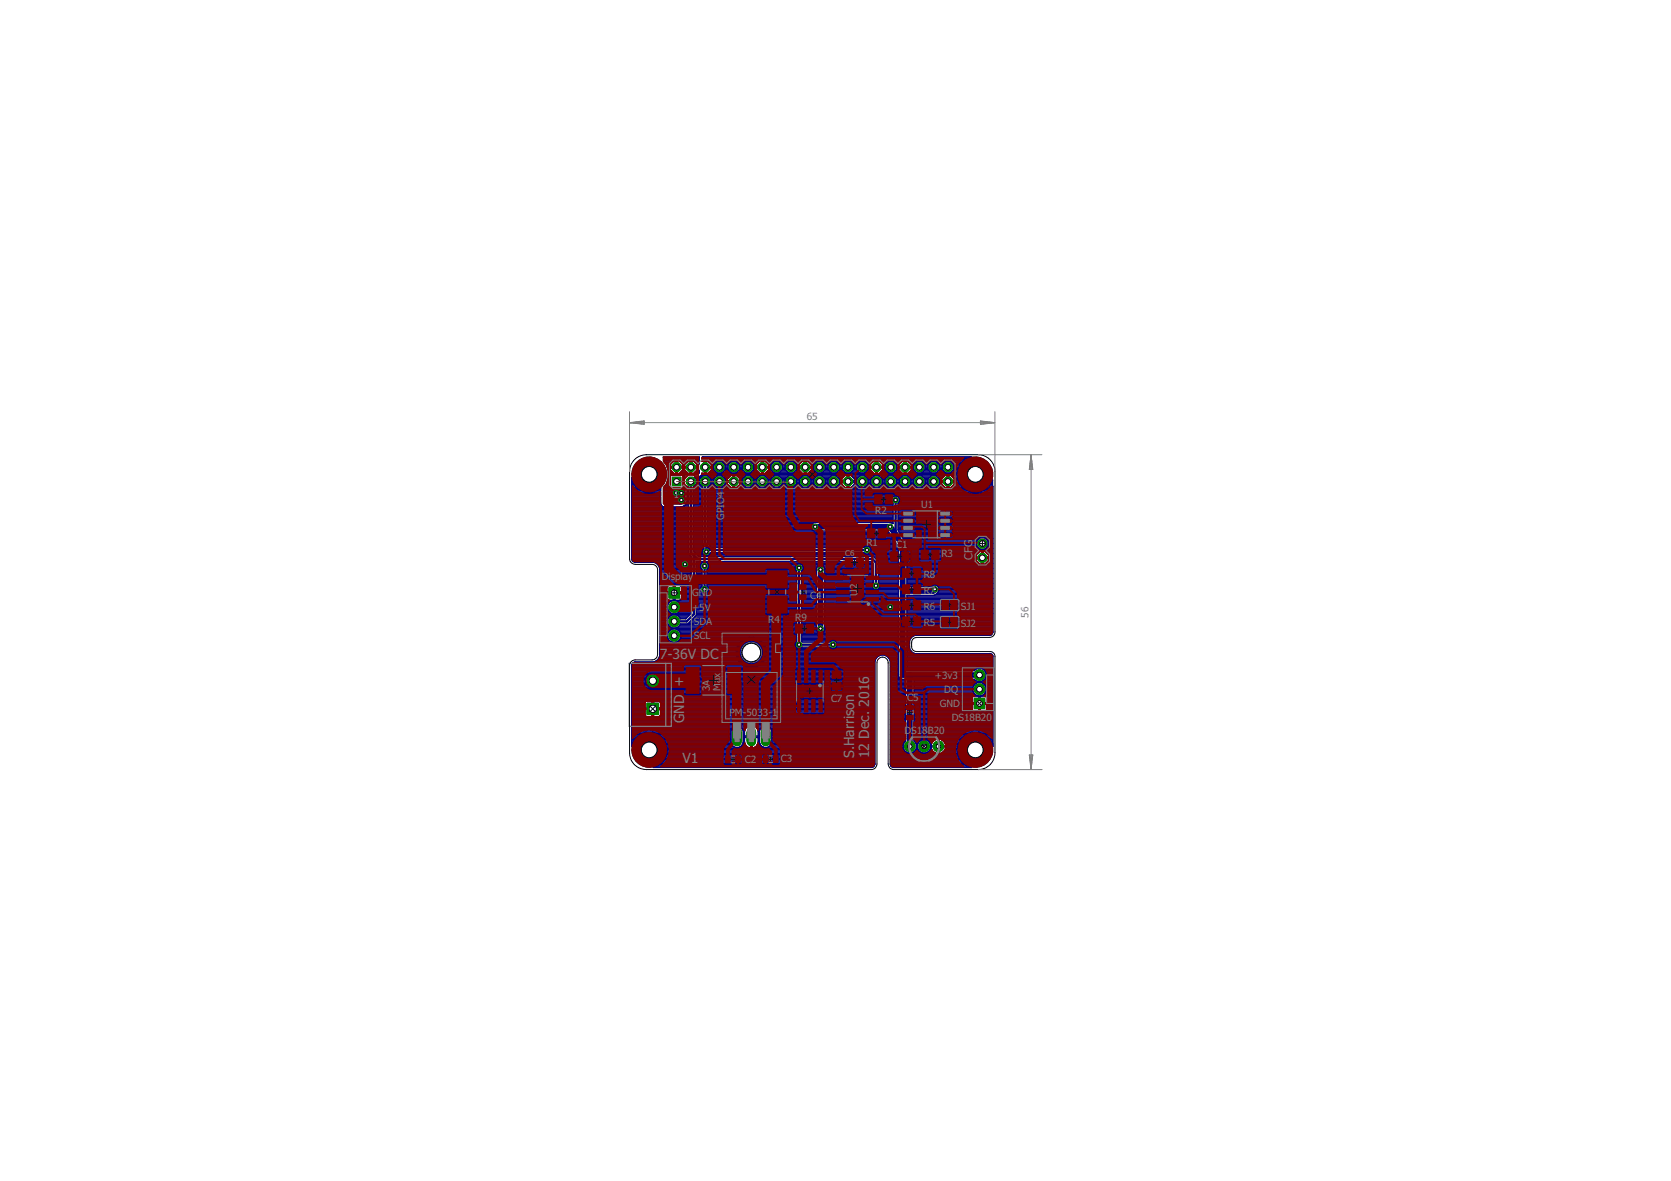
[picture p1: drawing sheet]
<svg xmlns="http://www.w3.org/2000/svg" width="297mm" height="210mm" viewBox="0 0 297 210" stroke-linecap="round" stroke-linejoin="round" font-family="sans-serif">
<defs><g id="words">
<g font-size="2.5" fill="#808080">
<text x="117.3" y="117.1">7-36V DC</text>
<text x="119.8" y="121.9">+</text>
<text x="121.6" y="125.1" transform="rotate(-90 121.6 125.1)">D</text>
<text x="151.8" y="124.7" transform="rotate(-90 151.8 124.7)">n</text>
<text x="154.5" y="125.6" transform="rotate(-90 154.5 125.6)">2</text>
<text x="154.5" y="124.2" transform="rotate(-90 154.5 124.2)">0</text>
<text x="154.5" y="122.9" transform="rotate(-90 154.5 122.9)">1</text>
<text x="154.5" y="121.5" transform="rotate(-90 154.5 121.5)">6</text>
<text x="121.6" y="128.5" transform="rotate(-90 121.6 128.5)">G</text>
<text x="121.6" y="126.8" transform="rotate(-90 121.6 126.8)">N</text>
<text x="151.8" y="130.9" transform="rotate(-90 151.8 130.9)">a</text>
<text x="151.8" y="129.6" transform="rotate(-90 151.8 129.6)">r</text>
<text x="151.8" y="128.7" transform="rotate(-90 151.8 128.7)">r</text>
<text x="151.8" y="127.8" transform="rotate(-90 151.8 127.8)">i</text>
<text x="151.8" y="127.2" transform="rotate(-90 151.8 127.2)">s</text>
<text x="151.8" y="126.1" transform="rotate(-90 151.8 126.1)">o</text>
<text x="154.5" y="131.3" transform="rotate(-90 154.5 131.3)">D</text>
<text x="154.5" y="129.6" transform="rotate(-90 154.5 129.6)">e</text>
<text x="154.5" y="128.3" transform="rotate(-90 154.5 128.3)">c</text>
<text x="154.5" y="127.1" transform="rotate(-90 154.5 127.1)">.</text>
<text x="121.3" y="135.7">V1</text>
<text x="151.8" y="134.8" transform="rotate(-90 151.8 134.8)">S</text>
<text x="151.8" y="133.4" transform="rotate(-90 151.8 133.4)">.</text>
<text x="151.8" y="132.6" transform="rotate(-90 151.8 132.6)">H</text>
<text x="154.5" y="134.8" transform="rotate(-90 154.5 134.8)">1</text>
<text x="154.5" y="133.4" transform="rotate(-90 154.5 133.4)">2</text>
</g>
<g font-size="2" fill="#808080">
<text x="172.9" y="99.4" transform="rotate(-90 172.9 99.4)">C</text>
<text x="172.9" y="98.3" transform="rotate(-90 172.9 98.3)">F</text>
<text x="172.9" y="97.2" transform="rotate(-90 172.9 97.2)">G</text>
</g>
<g font-size="1.8" fill="#808080">
<text x="143.4" y="74.7">65</text>
<text x="119.8" y="88.5">1</text>
<text x="128.7" y="89.5" transform="rotate(-90 128.7 89.5)">O</text>
<text x="128.7" y="88.3" transform="rotate(-90 128.7 88.3)">4</text>
<text x="128.7" y="92.4" transform="rotate(-90 128.7 92.4)">G</text>
<text x="128.7" y="91.2" transform="rotate(-90 128.7 91.2)">P</text>
<text x="128.7" y="90.2" transform="rotate(-90 128.7 90.2)">I</text>
<text x="155.6" y="91.4">R2</text>
<text x="163.8" y="90.2">U1</text>
<text x="154" y="97.1">R1</text>
<text x="159.3" y="97.5">C1</text>
<text x="167.3" y="99.1">R3</text>
<text x="117.6" y="103.1">Display</text>
<text x="123" y="106">G</text>
<text x="124.2" y="106">N</text>
<text x="125.4" y="106">D</text>
<text x="144" y="106.4">C4</text>
<text x="152.5" y="105.9" transform="rotate(-90 152.5 105.9)">U</text>
<text x="152.5" y="104.7" transform="rotate(-90 152.5 104.7)">2</text>
<text x="164.2" y="105.6">R7</text>
<text x="164.2" y="102.8">R8</text>
<text x="123" y="108.5">+</text>
<text x="123.3" y="111.1">SDA</text>
<text x="123.3" y="113.6">SCL</text>
<text x="124.3" y="108.5">5</text>
<text x="125.3" y="108.5">V</text>
<text x="136.6" y="110.7">R4</text>
<text x="141.4" y="110.4">R</text>
<text x="142.5" y="110.4">9</text>
<text x="164.2" y="111.3">R5</text>
<text x="164.2" y="108.5">R6</text>
<text x="170.8" y="108.4">SJ1</text>
<text x="170.8" y="111.4">SJ2</text>
<text x="182.8" y="109.8" transform="rotate(-90 182.8 109.8)">56</text>
<text x="126.2" y="122.8" transform="rotate(-90 126.2 122.8)">3</text>
<text x="126.2" y="121.8" transform="rotate(-90 126.2 121.8)">A</text>
<text x="128.1" y="122.8" transform="rotate(-90 128.1 122.8)">M</text>
<text x="128.1" y="121.4" transform="rotate(-90 128.1 121.4)">a</text>
<text x="128.1" y="120.5" transform="rotate(-90 128.1 120.5)">x</text>
<text x="147.7" y="124.8">C7</text>
<text x="161.3" y="124.5">C5</text>
<text x="166.2" y="120.6">+3v3</text>
<text x="167" y="125.7">GND</text>
<text x="167.8" y="123.1">DQ</text>
<text x="129.7" y="127.3">PM-</text>
<text x="132.7" y="127.3">5033</text>
<text x="136.6" y="127.3">-1</text>
<text x="160.8" y="130.4">D</text>
<text x="162" y="130.4">S</text>
<text x="163" y="130.4">1</text>
<text x="164" y="130.4">8B20</text>
<text x="169.2" y="128.2">DS18B20</text>
<text x="132.4" y="135.5">C2</text>
<text x="138.8" y="135.4">C3</text>
</g>
<text font-size="1.4" fill="#808080" x="150.3" y="98.8">C6</text>
</g></defs>
<g fill="#000080" stroke="#000080" stroke-width=".18">
<circle cx="115.4" cy="133.3" r="3.1"/>
<circle cx="115.4" cy="84.3" r="3.1"/>
<circle cx="173.4" cy="133.3" r="3.1"/>
<circle cx="173.4" cy="84.3" r="3.1"/>
<circle cx="133.6" cy="116" r="2.54"/>
</g>
<g fill="none" stroke="#000080" stroke-width=".25">
<path d="M112.3 87.5h5.1M112.3 89.7h5.2M112.3 99h10.6M112.3 86.6h.9M112.3 85.5h.1M112.3 85.7h.2M112.3 98.8h10.5M112.3 99.3h10.6M112.3 98.6h10.3M112.3 98.4h10.1M112.3 98.1h10.1M112.3 97.9h10.1"/>
<path d="M112.3 97.7h10.1M112.3 97.5h10.1M112.3 97.2h10.1M112.3 97h10.1M112.3 96.8h10.1M112.3 96.6h10.1M112.3 96.4h10.1M112.3 96.1h10.1M112.3 95.9h10.1M112.3 95.7h10.1M112.3 95.5h10.1M112.3 95.2h10.1"/>
<path d="M112.3 95h10.1M112.3 94.8h10.1M112.3 94.6h10.1M112.3 94.4h10.1M112.3 94.1h10.1M112.3 93.9h10.1M112.3 93.7h10.1M112.3 93.5h10.1M112.3 93.3h10.1M112.3 93h10.1M112.3 92.8h10.1M112.3 92.6h10.1"/>
<path d="M112.3 92.4h10.1M112.3 92.1h10.1M112.3 91.9h10.1M112.3 91.7h10.1M112.3 91.5h10.1M112.3 91.2h10.1M112.3 91h10.1M112.3 90.8h10.1M112.3 90.6h10.1M112.3 90.4h10.1M112.3 90.1h5.7M112.3 89.9h5.3"/>
<path d="M112.3 89.5h5.1M112.3 89.3h5.1M112.3 89h5.1M112.3 88.8h5.1M112.3 88.6h5.1M112.3 88.4h5.1M112.3 88.1h5.1M112.3 87.9h5.1M112.3 87.7h5.1M112.3 87.2h1.9M112.3 87h1.4M112.3 86.8h1.1"/>
<path d="M112.3 86.4h.6M112.3 86.1h.5M112.3 85.9h.4M112.3 85.3h.1M112.3 85h.1M112.3 99.5h10.6M112.4 99.7h10.5M112.8 99.9h3.4l.5 .2M112.8 99.9h10.1M114.9 87.5a3.1 3.1 0 0 1-2.6-2.6v14.4a.6 .6 0 0 0 .5 .6M116 87.5l1-.4 .4-.3v2.5M116.6 87.2h.8"/>
<path d="M117.1 87h.3M117.4 86.8h.1M117.4 89.5l.1 .2M117.4 89.3v.2M117.5 89.7h.1M117.5 89.7l.1 .2M117.6 89.9l.3 .2h.4M118 81.9h6.3M118 87.5h3.7M118 89.3h3.5M118 89h3.6M118 88.8h3.7"/>
<path d="M118 88.6h3.7M118 88.4h3.7M118 88.1h3.7M118 87.9h3.7M118 87.7h3.7M118 87.2h3.7M118 87h3.7M118 86.8h3.7M118 89.5h3.2M118 89.5h.1M118 86.6h1.1M118.1 81.7h6.2"/>
<path d="M118.1 82.1h1.4M118.2 90.1h.1M118.2 81.5h6.1M118.2 86.4h.9M118.3 82.4h1M118.3 90.1h2.7M118.4 86.1h.7M118.5 82.6h.6M118.5 85.9h.6M118.6 82.8h.5M118.6 85.7h.5M118.6 83h1.5"/>
<path d="M118.7 85.5h.4M118.7 83.2h.4M118.8 85.3h.3M118.8 83.5h.3M118.9 85h.2M118.9 83.7h.4M118.9 84.8h.2M118.9 84.6h.2M118.9 84.4h2.8M118.9 84.1h.9M118.9 83.9h.6M119.1 83.5v-.3h2.3v.3"/>
<path d="M119.3 84.4l-.2 .2v1.9l.2 .3M119.8 81.9l-.7 .7v.3h2.3v-.3l-.6-.7M120.1 81.9v2.3h-.3l-.7-.7M120.1 84.1h.3M120.1 83.9h.3M120.1 83.7h.3M120.1 83.5h.3M120.1 83.2h.3M120.1 82.8h.3M120.1 82.6h.3M120.1 82.4h.3M120.1 82.1h.3"/>
<path d="M120.4 81.9v2.3h.4l.6-.7M120.4 83h2.3M120.8 84.1h1.5M120.9 90.1h-2.6M120.9 90.1h.1M121 82.1h1.1M121 83.9h1.1M121 90.1h1.4M121.2 90.1h-.1M121.2 90.1h.1M121.2 82.4h.7M121.2 84.4l.3 .2v1.9l-.3 .3"/>
<path d="M121.2 83.7h.7M121.4 84.6h.3M121.4 86.6h.3M121.4 83.5h.3M121.4 83.2h.3M121.4 82.8h.3M121.4 82.6h.3M121.5 84.8h.2M121.5 85.5h.1M121.5 85.7h.1M121.5 86.4h.2M121.5 86.1h.2"/>
<path d="M121.5 85.9h.1M121.5 85.3h.1M121.5 85h.2M121.6 89.9l-.6 .2M121.6 89.9h.8M121.7 83.5v-.3h2.3v.3M121.7 88.8a.8 .8 0 0 1-.8 .8l-2.9-.1M121.9 89.7l-.3 .2M121.9 89.7h.5M122.1 89.5l-.2 .2M122.1 89.5h.3M122.1 89.3v.2"/>
<path d="M122.1 89.3h.1M122.2 89.3h.2M122.2 89h.1M122.2 87.5h.2M122.2 88.8l-.1 .5M122.2 88.8v-2.4l.2 .2v11.8l.5 .5v10.1l-1 1h-1a1.21 1.21 0 0 0-1.8-.5 1.21 1.21 0 0 0 .1 2M122.2 88.8v.1M122.2 86.6h.2M122.2 89h.2M122.2 88.8h.2M122.2 88.6h.2M122.2 88.4h.2"/>
<path d="M122.2 88.1h.2M122.2 87.9h.2M122.2 87.7h.2M122.2 87.2h.2M122.2 87h.2M122.2 86.8h.2M122.3 81.9l-.6 .7v.3h2.3v-.3l-.7-.7M122.7 81.9v2.3h-.4l-.6-.7M122.7 84.1h.2M122.7 83.9h.2M122.7 83.7h.2M122.7 83.5h.2"/>
<path d="M122.7 83.2h.2M122.7 82.8h.2M122.7 82.6h.2M122.7 82.4h.2M122.7 82.1h.2M122.9 81.9v2.3h.4l.7-.7M122.9 83h1.3M123.3 87.5h1.6M123.3 89.7h1.6M123.3 86.6h1.6M123.3 97.9h1.6M123.3 97.7h1.6"/>
<path d="M123.3 97.5h1.8M123.3 97.2h1.8M123.3 97h1.8M123.3 96.8h1.6M123.3 96.6h1.6M123.3 96.4h1.6M123.3 96.1h1.6M123.3 95.9h1.6M123.3 95.7h1.6M123.3 95.5h1.6M123.3 95.2h1.6M123.3 95h1.6"/>
<path d="M123.3 94.8h1.6M123.3 94.6h1.6M123.3 94.4h1.6M123.3 94.1h1.6M123.3 93.9h1.6M123.3 93.7h1.6M123.3 93.5h1.6M123.3 93.3h1.6M123.3 93h1.6M123.3 92.8h1.6M123.3 92.6h1.6M123.3 92.4h1.6"/>
<path d="M123.3 92.1h1.6M123.3 91.9h1.6M123.3 91.7h1.6M123.3 91.5h1.6M123.3 91.2h1.6M123.3 91h1.6M123.3 90.8h1.6M123.3 90.6h1.6M123.3 90.4h1.6M123.3 90.1h1.6M123.3 89.9h1.6M123.3 89.5h1.6"/>
<path d="M123.3 89.3h1.6M123.3 89h1.6M123.3 88.8h1.6M123.3 88.6h1.6M123.3 88.4h1.6M123.3 88.1h1.6M123.3 87.9h1.6M123.3 87.7h1.6M123.3 87.2h1.6M123.3 87h1.6M123.3 86.8h1.6M123.3 84.1h.9"/>
<path d="M123.4 98.1h1.4M123.5 86.4h1.2M123.5 98.3h.1M123.5 82.1h.8M123.5 83.9h.8M123.6 98.4h1.3M123.7 86.1h.8M123.7 85h.8M123.8 82.4h.5M123.8 98.5h.1M123.8 99.9h31.2M123.8 83.7h.5"/>
<path d="M123.8 85.5h.5M123.8 85.7h.5M123.8 85.9h.5M123.8 85.3h.5M123.8 98.6h1.3M124 83.5h.2M124 83.2h.2M124 82.8h.2M124 82.6h.2M124.1 84.8h-.6l.3 .4v.8l-.5 .6v11.4l.9 .9h31.1l.9 .9v3.7l.1 .2M124.1 84.8h.1M124.1 84.8h.6"/>
<path d="M124.1 98.8h35.6M124.3 81.3h-6.4l.4 .3-.3 .3a3.5 3.5 0 0 1 0 4.8v2.8M124.3 81.3v1.1l-.1 .1v1l.1 .2M124.3 83.7l-.1 .4-.1 .1-2.2 .1-.2 .1v4.4M124.3 81.3h.1M124.6 84.6l-.4 .2M124.6 84.6h5.2M124.8 84.4l-.2 .2M124.8 84.4h45.4M124.8 81.9h46.5M124.8 84.1v.3M124.8 84.1h.1"/>
<path d="M124.8 81.7h46.8M124.8 81.5h47.1M124.9 81.3h47.6M124.9 81.2v.7M124.9 81.2h47.8a3.2 3.2 0 0 0-2.5 3.2 3.2 3.2 0 0 0 2.6 3.1M124.9 96.8l.2 .2M124.9 84.6l-.6 .6v.8l.6 .6v10.2M124.9 97.7a.73 .73 0 0 0 .5 1.1M125.1 97v.5l-.2 .2M125.1 99.9a.71 .71 0 0 0-.6 .5 .71 .71 0 0 0 .3 .8v3l-.2 .1M125.2 81.9v1h1.3v-.3l-.7-.7M125.2 84.1h.3"/>
<path d="M125.2 83.9h.3M125.2 83.7h.3M125.2 83.5h.3M125.2 83.2h.3M125.2 82.8h.3M125.2 82.6h.3M125.2 82.4h.3M125.2 82.1h.3M125.4 99.9a.71 .71 0 0 1 .5 .5 .71 .71 0 0 1-.2 .8v3l.1 .1M125.5 81.9v2.3h.3l.7-.7M125.5 83h1.4M125.8 84.6l.6 .6v.8l-.6 .6v9.9l.6 .8h27.2a.71 .71 0 0 1 .8-.2 .71 .71 0 0 1 .4 .8"/>
<path d="M125.8 87.5h50.7M125.8 89.7h32.9M125.8 86.6h4M125.8 96.4h33.4M125.8 96.1h33.2M125.8 95.9h33.1M125.8 95.7h32.9M125.8 95.5h32.8M125.8 95.2h32.6M125.8 95h32.5M125.8 94.8h32.3M125.8 94.6h32.2"/>
<path d="M125.8 94.4h18.9M125.8 94.1h18.6M125.8 93.9h18.4M125.8 93.7h18.3M125.8 93.5h18.3M125.8 93.3h18.5M125.8 93h18.6M125.8 92.8h32.9M125.8 92.6h32.9M125.8 92.4h32.9M125.8 92.1h32.9M125.8 91.9h32.9"/>
<path d="M125.8 91.7h32.9M125.8 91.5h32.9M125.8 91.2h32.9M125.8 91h32.9M125.8 90.8h32.9M125.8 90.6h32.9M125.8 90.4h32.9M125.8 90.1h32.9M125.8 89.9h32.9M125.8 89.5h32.9M125.8 89.3h32.8M125.8 89h32.7"/>
<path d="M125.8 88.8h32.7M125.8 88.6h32.7M125.8 88.4h32.9M125.8 88.1h50.7M125.8 87.9h50.7M125.8 87.7h50.7M125.8 87.2h46.4M125.8 87h45.9M125.8 86.8h45.6M125.9 84.1h9.1M125.9 96.6h33.4M126 84.8h1.2"/>
<path d="M126 86.4h1.2M126 98.6h33.7M126.1 96.8h33.3M126.1 82.1h1.3M126.1 83.9h1.2M126.2 98.4h27.5M126.2 97h33.4M126.2 86.1h.8M126.2 85h.8M126.3 82.4h.8M126.3 83.7h.8M126.3 98.2h.1"/>
<path d="M126.4 85.5h.5M126.4 85.7h.5M126.4 85.9h.5M126.4 85.3h.5M126.4 97.2h27.2M126.5 83.5v-.3h-1.3v1l-.4-.1M126.5 83.5h.4M126.5 83.2h.4M126.5 82.8h.4M126.5 82.6h.4M127.5 84.6l-.6 .6v.8l.6 .6M128.3 84.6l.6 .6v.8l-.6 .6"/>
<path d="M128.4 82.1h1.5M128.4 83.9h1.5M128.5 84.8h1.1M128.5 86.4h1.1M128.7 82.4h1M128.7 83.7h.9M128.8 86.1h.6M128.8 85h.6M128.9 82.6h.6M128.9 83.5h.5M128.9 85.5h3.1M128.9 85.7h3.1"/>
<path d="M128.9 85.9h.4M128.9 85.3h.4M128.9 83.2h.5M128.9 83h.5M128.9 82.8h.5M129.3 85.4v-.3l.7-.7h.3v2.3h-.3l-.7-.6v-.4M130.3 84.8h.3M130.3 84.6h.3M130.3 86.6h.3M130.3 86.4h.3M130.3 86.1h.3M130.3 85.9h.3"/>
<path d="M130.3 85.3h.3M130.3 85h.3M131 82.1h1.4M131 83.9h1.4M131 84.6h19.1M131 86.6h19.1M131.2 82.4h1M131.2 83.7h1M131.3 86.4h1M131.3 84.8h1M131.4 82.6h.6M131.4 83.5h.6"/>
<path d="M131.4 83.2h.6M131.4 83h.6M131.4 82.8h.6M131.5 86.1h.6M131.5 85h.6M131.6 85.4v-.3l-.7-.7h-.3v2.3h.3l.7-.6v-.4M131.6 85.9h.4M131.6 85.3h.4M132.5 84.6l-.5 .6v.8l.5 .6M133.4 84.6l.6 .6v.8l-.6 .6M133.5 82.1h1.3M133.5 83.9h1.3"/>
<path d="M133.6 84.8h1.3M133.6 86.4h1.3M133.7 82.4h.9M133.8 83.7h.8M133.8 86.1h.8M133.9 85h.7M133.9 82.6h.5M134 83.5h.4M134 85.5h.5M134 85.7h.5M134 85.9h.5M134 85.3h.5"/>
<path d="M134 83.2h.4M134 83h1.4M134 82.8h.4M134.4 83.5v-.3h2.3v.3M135 81.9l-.6 .7v.3h2.3v-.3l-.7-.7M135.1 84.6l-.6 .6v.8l.6 .6M135.4 81.9v2.3h-.4l-.6-.7M135.4 84.1h.2M135.4 83.9h.2M135.4 83.7h.2M135.4 83.5h.2M135.4 83.2h.2"/>
<path d="M135.4 82.8h.2M135.4 82.6h.2M135.4 82.4h.2M135.4 82.1h.2M135.6 81.9v2.3h.4l.7-.7M135.6 83h1.4M135.9 84.6l.6 .6v.8l-.6 .6M136 84.1h6.6M136.2 84.8h1.2M136.2 86.4h1.2M136.2 82.1h1.3M136.2 83.9h1.3"/>
<path d="M136.4 86.1h.8M136.4 85h.8M136.4 82.4h.9M136.5 83.7h.8M136.5 85.5h.5M136.5 85.7h.5M136.5 85.9h.5M136.5 85.3h.5M136.7 83.5h.3M136.7 83.2h.3M136.7 82.8h.3M136.7 82.6h.4"/>
<path d="M137.6 84.6l-.6 .6v.8l.6 .6M138.5 84.6l.6 .6v.8l-.6 .6M138.6 82.1h1.4M138.6 83.9h1.4M138.7 84.8h1.2M138.7 86.4h1.2M138.8 82.4h1M138.8 83.7h1M138.9 86.1h.8M138.9 85h.8M139 82.6h.6M139 83.5h.6"/>
<path d="M139.1 85.5h.5M139.1 85.7h.5M139.1 85.9h.5M139.1 85.3h.5M139.1 83.2h.5M139.1 83h.5M139.1 82.8h.5M140.2 84.6l-.6 .6v.8l.6 .6M141 84.6l.6 .6v.8l-.6 .6M141.1 82.1h1.3M141.1 83.9h1.3M141.2 84.8h1.3"/>
<path d="M141.2 86.4h1.3M141.4 82.4h.8M141.4 83.7h.8M141.5 86.1h.7M141.5 85h.7M141.6 82.6h.4M141.6 83.5h.4M141.6 85.5h.5M141.6 85.7h.5M141.6 85.9h.5M141.6 85.3h.5M141.6 83.2h.4"/>
<path d="M141.6 83h1.4M141.6 82.8h.4M142 83.5v-.3h2.3v.3M142.6 81.9l-.6 .7v.3h2.3v-.3l-.7-.7M142.7 84.6l-.6 .6v.8l.6 .6M143 81.9v2.3h-.4l-.6-.7M143 84.1h.3M143 83.9h.3M143 83.7h.3M143 83.5h.3M143 83.2h.3M143 82.8h.3"/>
<path d="M143 82.6h.3M143 82.4h.3M143 82.1h.3M143.3 81.9v2.3h.3l.7-.7M143.3 83h1.4M143.6 84.6l.5 .6v.8l-.5 .6M143.6 84.1h11.7M143.8 84.8h1.2M143.8 86.4h1.2M143.8 82.1h1.3M143.9 83.9h1.2M144 86.1h.8"/>
<path d="M144 85h.8M144.1 82.4h.8M144.1 83.7h.8M144.1 85.5h.6M144.1 85.7h.6M144.1 93.5a.78 .78 0 0 0 .7 .9h13l1.9 2.8v22.9M144.1 85.9h.6M144.1 85.3h.6M144.3 83.5h.4M144.3 83.2h.4M144.3 82.8h.4M144.3 82.6h.4"/>
<path d="M145.2 84.6l-.5 .6v.8l.5 .6M146.1 84.6l.6 .6v.8l-.6 .6M146.2 82.1h1.5M146.2 83.9h1.4M146.3 84.8h1.2M146.3 86.4h1.3M146.4 82.4h1M146.5 83.7h.9M146.5 86.1h.8M146.6 85h.7M146.6 82.6h.6M146.7 83.5h.5"/>
<path d="M146.7 85.5h.5M146.7 85.7h.5M146.7 85.9h.5M146.7 85.3h.5M146.7 83.2h.5M146.7 83h.5M146.7 82.8h.5M147.8 84.6l-.6 .6v.8l.6 .6M148.6 84.6l.6 .6v.8l-.6 .6M148.7 82.1h1.5M148.8 83.9h1.4M148.9 84.8h1"/>
<path d="M148.9 86.4h1M148.9 82.4h1.1M149 83.7h1M149.1 86.1h.6M149.1 85h.6M149.2 82.6h.6M149.2 83.5h.5M149.2 85.5h3.1M149.2 85.7h3.1M149.2 85.9h.4M149.2 85.3h.4M149.2 83.2h.5"/>
<path d="M149.2 83h.5M149.2 82.8h.5M149.6 85.4v-.3l.7-.7h.3v2.3h-.3l-.7-.6v-.4M150.6 84.8h.3M150.6 84.6h.3M150.6 86.6h.3M150.6 86.4h.3M150.6 86.1h.3M150.6 85.9h.3M150.6 85.3h.3M150.6 85h.3M151.3 82.1h1.4"/>
<path d="M151.3 83.9h1.4M151.3 86.6h16.6M151.4 84.6h16.5M151.5 82.4h1M151.5 83.7h1M151.6 84.8h1M151.6 86.4h1M151.7 82.6h.6M151.7 83.5h.6M151.8 83.2h.5M151.8 83h.5M151.8 82.8h.5"/>
<path d="M151.8 86.1h.6M151.8 85h.6M151.9 85.4v-.3l-.7-.7h-.3v2.3h.3l.7-.6v-.4M151.9 85.9h.4M151.9 85.3h.4M152.9 84.6l-.6 .6v.8l.6 .6M153.7 84.6l.6 .6v.8l-.6 .6M153.7 98.4l-.1-.2h-27.3l-.3 .5-.3 .1M153.8 82.1h1.3M153.8 83.9h1.3M153.9 86.4h1.3M153.9 84.8h1.3"/>
<path d="M154 82.4h.9M154.1 83.7h.8M154.2 86.1h.7M154.2 85h.7M154.3 82.6h.4M154.3 85.5h.5M154.3 85.7h.5M154.3 85.9h.5M154.3 85.3h.5M154.3 83.5h.4M154.3 83.2h.4M154.3 83h1.4"/>
<path d="M154.3 82.8h.4M154.5 98.4h5.2M154.6 97.2h5.1M154.7 83.5v-.3h2.3v.3M154.7 98.1h5M154.8 97.5h4.9M154.8 97.9a.71 .71 0 0 1-1.1 .5M154.8 97.9h4.9M154.8 97.7h4.9M155.3 81.9l-.6 .7v.3h2.3v-.3l-.7-.7M155.4 99h4.3M155.4 84.6l-.6 .6v.8l.6 .6"/>
<path d="M155.6 99.3h4.1M155.7 81.9v2.3h-.4l-.6-.7M155.7 84.1h.2M155.7 83.9h.2M155.7 83.7h.2M155.7 83.5h.2M155.7 83.2h.2M155.7 82.8h.2M155.7 82.6h.2M155.7 82.4h.2M155.7 82.1h.2M155.9 99.5h3.8"/>
<path d="M155.9 81.9v2.3h.4l.7-.7M155.9 83h1.4M156.1 99.7h3.6M156.2 99.9h3.5M156.2 84.6l.6 .6v.8l-.6 .6M156.3 84.1h4.1M156.5 86.4h1.2M156.5 84.8h1.2M156.5 82.1h1.3M156.5 83.9h1.3M156.7 86.1h.8M156.7 85h.8"/>
<path d="M156.8 82.4h.8M156.8 83.7h.8M156.8 85.5h.5M156.8 85.7h.5M156.8 85.9h.5M156.8 85.3h.5M157 83.5h.4M157 83.2h.3M157 82.8h.3M157 82.6h.4M157.9 84.6l-.6 .6v.8l.6 .6M158.5 89a.71 .71 0 0 1 .7-.9 .71 .71 0 0 1 .7 .9"/>
<path d="M158.5 89l.2 .4v3.6M158.7 93l-.3-.1h-13.6l-.3 .1-.4 .5M158.7 93h.1M158.8 84.6l.6 .6v.8l-.6 .6M158.9 82.1h1.3M158.9 83.9h1.2M159 86.4h1.2M159 84.8h1.2M159.1 82.4h.9M159.1 83.7h.8M159.2 86.1h.8M159.2 85h.8"/>
<path d="M159.3 82.6h.4M159.4 85.5h.5M159.4 85.7h.5M159.4 85.9h.5M159.4 85.3h.5M159.4 83.5h.3M159.4 83.2h.3M159.4 83h1.4M159.4 82.8h.3M159.7 89.7h16.8M159.7 94.1h16.8M159.7 93.9h16.8"/>
<path d="M159.7 93.7h16.8M159.7 93.5h16.8M159.7 93.3h16.8M159.7 93h16.8M159.7 92.8h16.8M159.7 92.6h16.8M159.7 92.4h16.8M159.7 92.1h16.8M159.7 91.9h16.8M159.7 91.7h16.8M159.7 91.5h16.8M159.7 91.2h16.8"/>
<path d="M159.7 91h16.8M159.7 90.8h16.8M159.7 90.6h16.8M159.7 90.4h16.8M159.7 90.1h16.8M159.7 89.9h16.8M159.7 89.5h16.8M159.7 88.4h16.8M159.7 94.4h16.8M159.7 83.5v-.3h2.3v.3M159.8 89.3l-.1 .1v4.8l.2 .6 1.1 1.5M159.8 89.3h16.7"/>
<path d="M159.8 94.6h16.7M159.9 88.6h16.6M159.9 89l-.1 .3M159.9 89h16.6M159.9 88.8h16.6M159.9 94.8h16.6M160.1 95h16.4M160.2 95.2h16.3M160.4 95.5h16.1M160.4 81.9l-.7 .7v.3h2.3v-.3l-.6-.7M160.5 84.6l-.6 .6v.8l.6 .6M160.5 95.7h13.6"/>
<path d="M160.7 95.9h13.2M160.8 81.9v2.3h-.4l-.7-.7M160.8 84.1h.2M160.8 83.9h.2M160.8 83.7h.2M160.8 83.5h.2M160.8 83.2h.2M160.8 82.8h.2M160.8 82.6h.2M160.8 82.4h.2M160.8 82.1h.2M160.8 96.1h12.9"/>
<path d="M161 96.3l.1 .3M161 96.3v.1M161 96.4h12.6M161 81.9v2.3h.4l.6-.7M161 83h1.4M161.1 96.6h12.5M161.1 96.6l.1 .3M161.1 96.6h.1M161.2 96.9h.1M161.2 96.8h12.4M161.2 96.9v7.4h4.3a.78 .78 0 0 1 .8-.3 .78 .78 0 0 1 .6 .6M161.2 99.9h12.6"/>
<path d="M161.2 99h15.3M161.2 98.8h12.3M161.2 99.7h12.4M161.2 99.5h12.3M161.2 99.3h13.3M161.2 98.6h12.4M161.2 98.4h12.6M161.2 98.1h12.8M161.2 97.9h15.3M161.2 97.7h15.3M161.2 97.5h12.9M161.2 97.2h12.6"/>
<path d="M161.2 97h12.4M161.3 84.6l.6 .6v.8l-.6 .6M161.4 84.1h8.8M161.5 86.4h1.3M161.6 84.8h1.2M161.6 82.1h1.3M161.6 83.9h1.3M161.8 86.1h.8M161.8 85h.7M161.8 82.4h.9M161.9 83.7h.7M161.9 85.5h.5"/>
<path d="M161.9 85.7h.5M161.9 85.9h.5M161.9 85.3h.5M162 83.5h.4M162 83.2h.4M162 82.8h.4M162 82.6h.5M163 84.6l-.6 .6v.8l.6 .6M163.9 84.6l.5 .6v.8l-.5 .6M164 82.1h1.4M164 83.9h1.4M164.1 86.4h1.2"/>
<path d="M164.1 84.8h1.2M164.2 82.4h1M164.2 83.7h1M164.3 86.1h.8M164.3 85h.8M164.4 82.6h.6M164.4 85.5h.6M164.4 85.7h.6M164.4 85.9h.6M164.4 85.3h.6M164.4 83.5h.6M164.4 83.2h.6"/>
<path d="M164.4 83h.6M164.4 82.8h.6M165.5 84.6l-.5 .6v.8l.5 .6M166.4 84.6l.6 .6v.8l-.6 .6M166.5 82.1h1.5M166.5 83.9h1.5M166.6 86.4h1.1M166.6 84.8h1.1M166.7 82.4h1M166.8 83.7h.9M166.9 86.1h.5M166.9 85h.5"/>
<path d="M167 82.6h.5M167 85.5h3.4M167 85.7h3.5M167 85.9h.4M167 85.3h.4M167 83.5h.5M167 83.2h.5M167 83h.5M167 82.8h.5M167.4 85.4v-.3l.6-.7h.4v2.3h-.4l-.6-.6v-.4M168.4 84.8h.2M168.4 84.6h.2"/>
<path d="M168.4 86.6h.2M168.4 86.4h.2M168.4 86.1h.2M168.4 85.9h.2M168.4 85.3h.2M168.4 85h.2M169.1 82.1h1.9M169.1 83.9h1.1M169.1 86.6h2.1M169.1 84.6h1.1M169.3 82.4h1.5M169.3 83.7h1"/>
<path d="M169.4 84.8h.8M169.4 86.4h1.5M169.5 82.6h1.2M169.5 83.5h.8M169.5 83.2h.8M169.5 83h1M169.5 82.8h1.1M169.6 86.1h1.2M169.6 85h.7M169.7 85.4v-.3l-.7-.7h-.4v2.3h.4l.7-.6v-.4M169.7 85.9h.9M169.7 85.3h.6"/>
<path d="M173.5 99v-.3l.7-.7h.3v2.3h-.3l-.7-.7v-.3h2.3v.3l-.7 .7h-.3v-2.3h.3l.7 .7v.3M173.6 97v-.8l.6-.6h.8l.6 .6v.8M173.6 97l.6 .6h.8l.6-.6M173.9 87.5a3.1 3.1 0 0 0 2.5-2.2l.1 27.1a.64 .64 0 0 1-.6 .5h-13.2M174.5 99.9h.3M174.5 98.8h.3M174.5 99.7h.3M174.5 99.5h.3M174.5 98.6h.3M174.5 98.4h.3M174.5 98.1h.3M174.6 87.2h1.9"/>
<path d="M174.8 99.3h1.7M175.1 87h1.4M175.2 95.7h1.3M175.2 97.5h1.3M175.2 98.1h1.3M175.3 86.8h1.2M175.4 95.9h1.1M175.4 97.2h1.1M175.5 99.9h1M175.5 98.4h1M175.6 96.1h.9M175.6 86.6h.9"/>
<path d="M175.6 97h.9M175.6 96.8h.9M175.6 96.6h.9M175.6 96.4h.9M175.7 99.7h.8M175.7 98.6h.8M175.8 98.8h.7M175.8 99.5h.7M175.9 86.4h.5M176 86.1h.4M176.1 85.9h.3M176.3 85.7h.1"/>
<path d="M176.4 85.5h.1M112.3 119.9h3.1M112.3 119.7h43.2M112.3 119.5h43.2M112.3 119.2h43.2M112.3 119h43.2M112.3 118.8h43.2M112.3 118.6h20.7M112.3 118.3h20.1M112.3 118.1h19.7M112.4 117.9h19.3M112.8 117.7h18.7"/>
<path d="M112.9 117.7a.62 .62 0 0 0-.6 .6v14.4a3.1 3.1 0 0 1 2.6-2.6M116.7 117.5l-.5 .2M116.7 117.5h14.6M116.7 100.1l.4 .4M116.7 100.1h6.2M116.7 119.9h38.8M116.9 100.4h6M116.9 117.2h14.3M117.1 117.1l-.4 .4M117.1 100.5h.1M117.1 117.1h.1M117.1 100.5l.2 .5"/>
<path d="M117.1 117h14M117.1 100.6h5.8M117.2 116.8h13.8M117.2 100.8h5.7M117.3 113.2h1.4M117.3 115.9h13.6M117.3 116.6l-.2 .5M117.3 101v15.6M117.3 104.8h1.2M117.3 105.2h5.6M117.3 115h13.8M117.3 114.1h2.2"/>
<path d="M117.3 116.6h13.7M117.3 116.4h13.6M117.3 116.1h13.6M117.3 115.7h13.6M117.3 115.5h13.6M117.3 115.2h13.7M117.3 114.8h13.9M117.3 114.6h14M117.3 114.3h14.1M117.3 113.9h1.8M117.3 113.7h1.6M117.3 113.5h1.4"/>
<path d="M117.3 113h1.3M117.3 112.8h1.3M117.3 112.6h1.4M117.3 112.4h1.5M117.3 112.1h1.7M117.3 111.9h2M117.3 111.7h24.3M117.3 111.5h1.9M117.3 111.2h1.7M117.3 111h1.5M117.3 110.8h1.4M117.3 110.6h1.3"/>
<path d="M117.3 110.3h1.3M117.3 110.1h1.4M117.3 109.9h1.5M117.3 109.7h1.6M117.3 109.5h1.8M117.3 109.2h5.3M117.3 109h2.1M117.3 108.8h1.7M117.3 108.6h1.5M117.3 108.4h1.4M117.3 108.1h1.3M117.3 107.9h1.3"/>
<path d="M117.3 107.7h1.3M117.3 107.5h1.4M117.3 107.3h1.5M117.3 107h1.7M117.3 106.8h2.1M117.3 106.6h1.3M117.3 106.4h1.2M117.3 106.1h1.2M117.3 105.9h1.2M117.3 105.7h1.2M117.3 105.5h2.4M117.3 105h1.2"/>
<path d="M117.3 104.6h1.2M117.3 104.4h1.2M117.3 104.1h1.4M117.3 103.9h5.6M117.3 103.7h5.6M117.3 103.5h5.6M117.3 103.3h5.6M117.3 103h5.6M117.3 102.8h5.6M117.3 102.6h5.6M117.3 102.4h5.6M117.3 102.1h5.6"/>
<path d="M117.3 101.9h5.6M117.3 101.7h5.6M117.3 101.5h5.6M117.3 101.2h5.6M117.3 101h5.6M118.5 106.4v-.9h2.7v.9M118.5 106.4l.4 .3h1.9l.4-.3M118.6 107.7v.4M118.6 113.2a1.22 1.22 0 0 1 1.2-1.4 1.22 1.22 0 0 1 1.2 1.4M118.6 108.1l.2 .5M118.6 113.2l.2 .5M118.7 104.1h1v2.6"/>
<path d="M118.7 104.1l-.2 .3v.8M118.8 108.6a1.24 1.24 0 0 0 2.1 0M118.8 107.2l-.2 .5M119.2 111.5l.4 .1 .9-.1M119.6 106.7l-.4 .2-.4 .3M119.7 104.8h.3M119.7 106.6h.3M119.7 106.4h.3M119.7 106.1h.3M119.7 105.9h.3M119.7 105.7h.3M119.7 105h.3"/>
<path d="M119.7 104.6h.3M119.7 104.4h.3M119.7 104.1h.3M120 105.5h2.9M120.1 106.7l.4 .2 .4 .3M120.2 114.1h11.4M120.3 109h2.6M120.3 106.8h2.6M120.4 111.9h21.2M120.5 111.5h21.1M120.5 109.5h1.9M120.6 113.9h11.2"/>
<path d="M120.6 108.8h2.3M120.6 107h2.3M120.7 112.1h20.9M120.7 111.2h20.9M120.8 109.7h1.4M120.8 113.7h11.4M120.9 107.2l.1 .5M120.9 112.4h20.7M120.9 108.6h2M120.9 107.3h2M120.9 111h20.7M120.9 109.9h1.1"/>
<path d="M120.9 113.5h11.7M120.9 108.4h2M120.9 107.5h2M121 112.6h20.6M121 104.1h-1v2.6M121 104.1l.2 .3v.8M121 113.2h20.6M121 113.2a1.22 1.22 0 0 1-.9 1 1.22 1.22 0 0 1-1.3-.5M121 107.7v.4M121 108.1l-.1 .5M121 113h20.6M121 112.8h20.6"/>
<path d="M121 108.1h1.9M121 107.9h1.9M121 107.7h1.9M121 104.1h1.9M121.1 106.6h1.8M121.2 104.8h1.7M121.2 106.4h1.7M121.2 106.1h1.7M121.2 105.9h1.7M121.2 105.7h1.7M121.2 105h1.7M121.2 104.6h1.7"/>
<path d="M121.2 104.4h1.7M122.4 110.8h19.2M122.6 110.6h19M122.8 110.3h18.8M123 110.1h18.6M123.3 109.9h18.3M123.5 109.7h18.1M123.7 109.5h17.9M123.8 100.1h.9M123.8 104.8h.7M123.8 105.2h1M123.8 109.2h17.8"/>
<path d="M123.8 109h17.8M123.8 108.8h17.8M123.8 108.6h17.8M123.8 108.4h17.8M123.8 108.1h17.8M123.8 107.9h17.8M123.8 107.7h17.8M123.8 107.5h17.8M123.8 107.3h17.8M123.8 107h17.8M123.8 106.8h17.8M123.8 106.6h17.8"/>
<path d="M123.8 106.4h17.8M123.8 106.1h17.8M123.8 105.9h17.8M123.8 105.7h17.8M123.8 105.5h17.8M123.8 105h.8M123.8 104.6h.7M123.8 104.4h.8M123.8 104.1h1M123.8 103.9h1M123.8 103.7h1M123.8 103.5h1"/>
<path d="M123.8 103.3h1M123.8 103h1M123.8 102.8h1M123.8 102.6h1M123.8 102.4h1M123.8 102.1h1M123.8 101.9h1M123.8 101.7h1M123.8 101.5h1M123.8 101.2h1M123.8 101h.9M123.8 100.8h.7"/>
<path d="M123.8 100.6h.7M123.8 100.4h.8M124.6 104.3a.72 .72 0 0 0 .5 1.1 .72 .72 0 0 0 .8-.8M125.7 104.1h15.9M125.7 103.9h15.9M125.7 103.7h15.9M125.7 103.5h15.9M125.7 103.3h15.9M125.7 103h15.9M125.7 102.8h15.9M125.7 102.6h15.9M125.7 102.4h15.9"/>
<path d="M125.7 102.1h15.9M125.7 101.9h15.9M125.7 101.7h15.9M125.7 101.5h15.9M125.7 101.2h15.7M125.7 105.2h15.9M125.8 100.1h29.4M125.8 101h15.6M125.8 104.3l.1 .3M125.8 104.4h15.8M125.9 105h15.7M125.9 100.4h15.7"/>
<path d="M125.9 100.8h15.5M125.9 104.8h15.7M125.9 104.6h15.7M125.9 100.6h15.5M134.2 118.6h21.3M134.5 113.5h7.1M134.8 118.3h20.7M134.9 113.7h6.7M135.1 118.1h20.4M135.3 113.9h6.3M135.4 117.9h20.1M135.5 114.1h6"/>
<path d="M135.6 117.7h19.9M135.7 114.3h5.7M135.8 117.5h19.7M135.8 114.6h5.6M135.9 117.2h19.7M136 114.8h5.4M136 117h19.7M136.1 115h5.4M136.1 116.8h19.8M136.1 115.2h5.7M136.2 116.6h20M136.2 115.5h23.5"/>
<path d="M136.2 115.9h23.5M136.2 116.4h23.5M136.2 116.1h23.5M136.2 115.7h23.5M141.4 100.8v.3l.2 .4M141.6 101.5v12.5a.71 .71 0 0 0-.1 1.1 .71 .71 0 0 0 1.1-.1h5a.71 .71 0 0 0 1 .1 .71 .71 0 0 0 0-1.1 .71 .71 0 0 0-1 .1l-5.1-.1v-12.5M141.6 100.3a.73 .73 0 0 1 1.2 .5M141.6 100.3l-.2 .5M142.3 115.2h5.5M142.5 100.4h12.7M142.5 113.2h17.2M142.5 104.8h2.6"/>
<path d="M142.5 105.2h2.6M142.5 113.9h5.3M142.5 113.7h17.2M142.5 113.5h17.2M142.5 113h17.2M142.5 112.8h17.2M142.5 112.6h17.2M142.5 112.4h2.9M142.5 112.1h2.7M142.5 111.9h2.6M142.5 111.7h2.6M142.5 111.5h2.6"/>
<path d="M142.5 111.2h2.6M142.5 111h2.6M142.5 110.8h2.6M142.5 110.6h2.6M142.5 110.3h2.6M142.5 110.1h2.6M142.5 109.9h2.6M142.5 109.7h2.6M142.5 109.5h2.6M142.5 109.2h2.6M142.5 109h2.6M142.5 108.8h2.6"/>
<path d="M142.5 108.6h2.6M142.5 108.4h2.6M142.5 108.1h2.6M142.5 107.9h2.6M142.5 107.7h2.6M142.5 107.5h2.6M142.5 107.3h2.6M142.5 107h2.6M142.5 106.8h2.6M142.5 106.6h2.6M142.5 106.4h2.6M142.5 106.1h2.6"/>
<path d="M142.5 105.9h2.6M142.5 105.7h2.6M142.5 105.5h2.6M142.5 105h2.6M142.5 104.6h2.6M142.5 104.4h2.6M142.5 104.1h2.6M142.5 103.9h2.6M142.5 103.7h2.6M142.5 103.5h2.6M142.5 103.3h2.6M142.5 103h2.6"/>
<path d="M142.5 102.8h2.6M142.5 102.6h2.6M142.5 102.4h2.6M142.5 102.1h2.6M142.5 101.9h2.6M142.5 101.7h2.6M142.5 101.5h2.6M142.7 101.2h2.4M142.7 100.6h2.8M142.8 100.8v.3l-.3 .4M142.8 101h2.3M142.8 100.8h2.4"/>
<path d="M146.3 100.6h8.9M146.3 112.4h13.4M146.5 100.8h8.7M146.5 112.1l.1-.2v-10.8a.78 .78 0 0 0-.7-.6 .78 .78 0 0 0-.8 .6v10.8a.79 .79 0 0 0 1.2 .5M146.5 112.1l-.2 .3M146.5 112.1h13.2M146.6 111.9h13.1M146.6 101h8.6M146.6 104.8h13.1M146.6 105.2h13.1M146.6 111.7h13.1M146.6 111.5h13.1"/>
<path d="M146.6 111.2h13.1M146.6 111h13.1M146.6 110.8h13.1M146.6 110.6h13.1M146.6 110.3h13.1M146.6 110.1h13.1M146.6 109.9h13.1M146.6 109.7h13.1M146.6 109.5h13.1M146.6 109.2h13.1M146.6 109h13.1M146.6 108.8h13.1"/>
<path d="M146.6 108.6h13.1M146.6 108.4h13.1M146.6 108.1h13.1M146.6 107.9h13.1M146.6 107.7h13.1M146.6 107.5h13.1M146.6 107.3h13.1M146.6 107h13.1M146.6 106.8h13.1M146.6 106.6h13.1M146.6 106.4h13.1M146.6 106.1h13.1"/>
<path d="M146.6 105.9h13.1M146.6 105.7h13.1M146.6 105.5h13.1M146.6 105h13.1M146.6 104.6h8.6M146.6 104.4h8.4M146.6 104.1h8.4M146.6 103.9h8.4M146.6 103.7h8.5M146.6 103.5h8.6M146.6 103.3h8.6M146.6 103h8.6"/>
<path d="M146.6 102.8h8.6M146.6 102.6h8.6M146.6 102.4h8.6M146.6 102.1h8.6M146.6 101.9h8.6M146.6 101.7h8.6M146.6 101.5h8.6M146.6 101.2h8.6M148.3 115.2h11.4M148.3 113.9h11.4M148.6 115h11.1M148.6 114.1h11.1"/>
<path d="M148.8 114.8h10.9M148.8 114.3h10.9M148.8 114.6h10.9M155.1 103.7l.1-.2v-3.3l-.3-.4h-31.1v9.6l-1.5 1.5h-1.4l-.4 .6M155.1 103.7a.72 .72 0 0 0 .5 1.1M155.7 117h.1M155.7 117l-.2 .5v18.4M156.1 116.6h.1M156.1 116.6l.5-.2h.6l.5 .2M156.1 116.6l-.4 .4M156.2 100.1h3.5M156.2 103.5h3.5"/>
<path d="M156.2 103.3h3.5M156.2 103h3.5M156.2 102.8h3.5M156.2 102.6h3.5M156.2 102.4h3.5M156.2 102.1h3.5M156.2 101.9h3.5M156.2 101.7h3.5M156.2 101.5h3.5M156.2 101.2h3.5M156.2 101h3.5M156.2 100.8h3.5"/>
<path d="M156.2 100.6h3.5M156.2 100.4h3.5M156.2 104.6h3.5M156.3 103.7a.72 .72 0 0 1-.4 1.1M156.3 103.7h3.4M156.4 104.4h3.3M156.4 103.9h3.3M156.4 104.1h3.3M157.5 116.6h2.2M157.7 116.6l.4 .4M157.7 116.6h.1M157.8 116.8h1.9"/>
<path d="M158.1 117l.2 .5v18.4M158.1 117h.1M158.1 117h1.6M158.2 117.2h1.5M158.2 117.5h1.5M158.3 117.7h1.4M158.3 119.9h1.4M158.3 119.7h1.4M158.3 119.5h1.4M158.3 119.2h1.4M158.3 119h1.4M158.3 118.8h1.4"/>
<path d="M158.3 118.6h1.4M158.3 118.3h1.4M158.3 118.1h1.4M158.3 117.9h1.4M161.2 115.9h.9M161.2 117.7h15.3M161.2 117.5h15.3M161.2 100.1h12.8M161.2 115h.5M161.2 114.1h.5M161.2 119h12.2M161.2 118.8h12.6"/>
<path d="M161.2 118.6h15.3M161.2 118.3h15.3M161.2 118.1h15.3M161.2 117.9h15.3M161.2 117.2h15.3M161.2 117h15.3M161.2 116.8h15.3M161.2 116.6h15.3M161.2 116.4h15.2M161.2 116.1h1.3M161.2 115.7h.7M161.2 115.5h.6"/>
<path d="M161.2 115.2h.5M161.2 114.8h.5M161.2 114.6h.5M161.2 114.3h.5M161.2 113.9h.5M161.2 113.7h.6M161.2 113.5h.7M161.2 113h1.2M161.2 112.8h15M161.2 112.6h15.2M161.2 112.4h15.3M161.2 112.1h15.3"/>
<path d="M161.2 111.9h15.3M161.2 111.7h15.3M161.2 111.5h15.3M161.2 111.2h15.3M161.2 111h15.3M161.2 110.8h15.3M161.2 110.6h15.3M161.2 110.3h15.3M161.2 110.1h15.3M161.2 109.9h15.3M161.2 109.7h15.3M161.2 109.5h15.3"/>
<path d="M161.2 109.2h15.3M161.2 109h15.3M161.2 108.8h15.3M161.2 108.6h15.3M161.2 108.4h15.3M161.2 108.1h15.3M161.2 107.9h15.3M161.2 107.7h15.3M161.2 107.5h15.3M161.2 107.3h15.3M161.2 107h15.3M161.2 106.8h15.3"/>
<path d="M161.2 106.6h15.3M161.2 106.4h15.3M161.2 106.1h15.3M161.2 105.9h15.3M161.2 104.1h4.5M161.2 103.9h15.3M161.2 103.7h15.3M161.2 103.5h15.3M161.2 103.3h15.3M161.2 103h15.3M161.2 102.8h15.3M161.2 102.6h15.3"/>
<path d="M161.2 102.4h15.3M161.2 102.1h15.3M161.2 101.9h15.3M161.2 101.7h15.3M161.2 101.5h15.3M161.2 101.2h15.3M161.2 101h15.3M161.2 100.8h15.3M161.2 100.6h15.3M161.2 100.4h15.3M161.7 115v.1M161.7 114.3h.1"/>
<path d="M161.7 115.1v.1M161.7 115.1v.3M161.7 113.8h.1M161.7 113.8v1.2M161.7 115.4h.1M161.7 115.4l.4 .5M162.1 113.2l-.4 .6M162.1 113.2h-.9M162.1 115.9h.1M162.1 115.9l.6 .3M162.7 112.9h.1M162.7 112.9l-.6 .3"/>
<path d="M162.7 116.2h.1M162.7 116.2h13.4l.4 .4M166.3 105.7h10.2M166.5 105.5h10M166.6 104.1h9.9M166.8 105.2h9.7M166.8 104.4h9.7M166.9 105h9.6M166.9 104.8h9.6M166.9 104.6l-.1 .6-.5 .5-.3 .1h-4.8v13.4h12a1.21 1.21 0 0 1 1.7-.1 1.21 1.21 0 0 1 0 1.8 1.21 1.21 0 0 1-1.7-.2h-10.7v11a1.21 1.21 0 0 1 .2 1.7 1.21 1.21 0 0 1-1.6 .3M166.9 104.6h9.6M174.4 118.8h2.1"/>
<path d="M174.5 100.1h.3M174.8 119h1.7M175.1 119.2h1.4M175.2 119.5h1.3M175.2 100.1h1.3M175.3 119.7h1.2M175.3 119.9h1.2M176.5 116.6v16.1l-.1-.5-.5-1M112.3 130.1h17.6M112.3 123.7h43.2M112.3 131.4h.5M112.3 129h20.7"/>
<path d="M112.3 126.1h43.2M112.3 124.6h43.2M112.3 126.3h2.3M112.3 132.6h.1M112.3 132.3h.1M112.3 132.1h.1M112.3 131.9h.2M112.3 131.7h.4M112.3 131.2h.6M112.3 131h.9M112.3 130.8h1.2M112.3 130.6h1.4"/>
<path d="M112.3 130.3h1.9M112.3 129.9h17.6M112.3 129.7h17.7M112.3 129.5h17.8M112.3 129.2h18.1M112.3 128.8h43.2M112.3 128.6h43.2M112.3 128.3h43.2M112.3 128.1h43.2M112.3 127.9h43.2M112.3 127.7h43.2M112.3 127.4h43.2"/>
<path d="M112.3 127.2h2.4M112.3 127h2.3M112.3 126.8h2.3M112.3 126.6h2.3M112.3 125.9h3.6M112.3 125.7h2.3M112.3 125.5h2.3M112.3 125.2h2.3M112.3 125h2.3M112.3 124.8h2.4M112.3 124.3h43.2M112.3 124.1h43.2"/>
<path d="M112.3 123.9h43.2M112.3 123.4h43.2M112.3 123.2h43.2M112.3 123h43.2M112.3 122.8h43.2M112.3 122.6h43.2M112.3 122.3h43.2M112.3 122.1h3.1M112.3 121.9h2.8M112.3 121.7h2.6M112.3 121.5h2.6M112.3 121.2h2.5"/>
<path d="M112.3 121h2.5M112.3 120.8h2.5M112.3 120.6h2.5M112.3 120.4h2.6M112.3 120.1h2.8M114.8 121.2a1.3 1.3 0 0 1 1.2-1.5 1.3 1.3 0 0 1 1.3 1.5M114.8 121.2a1.3 1.3 0 0 0 1.2 1.1 1.3 1.3 0 0 0 1.3-1.1M115 124.6l-.3 .2-.1 1.1h2.8v-1.1l-.3-.2M115.9 124.6v2.8l-1.1-.1-.2-.2v-1M115.9 126.3h.3M115.9 127.2h.3M115.9 127h.3"/>
<path d="M115.9 126.8h.3M115.9 126.6h.3M115.9 125.7h.3M115.9 125.5h.3M115.9 125.2h.3M115.9 125h.3M115.9 124.8h.3M116 130.1a3.2 3.2 0 0 1 2.6 3.1 3.2 3.2 0 0 1-2.5 3.2h38.8l.5-.3M116.2 124.6v2.8l1.1-.1 .1-.2v-1M116.2 125.9h39.3M116.3 136.3h38.8M116.6 130.3h13.3"/>
<path d="M116.6 122.1h38.9M116.9 136.1h38.5M116.9 121.9h38.6M117 120.1h38.5M117.1 130.6h12.8M117.1 121.7h38.4M117.1 120.4h38.4M117.2 121.5h38.3M117.2 120.6h38.3M117.2 135.9h38.3M117.3 121.2h38.2M117.3 121h38.2"/>
<path d="M117.3 120.8h38.2M117.4 130.8h12.5M117.4 127.2h38.1M117.4 124.8h38.1M117.4 126.3h38.1M117.4 127h38.1M117.4 126.8h38.1M117.4 126.6h38.1M117.4 125.7h38.1M117.4 125.5h38.1M117.4 125.2h38.1M117.4 125h38.1"/>
<path d="M117.5 135.7h38M117.6 131h12.3M117.8 135.4h37.7M117.9 131.2h12M118 135.2h37.5M118 131.4h11.9M118.1 135h37.4M118.2 131.7h11.7M118.2 134.8h37.3M118.3 131.9h11.6M118.3 134.6h37.2M118.4 132.1h11.6"/>
<path d="M118.4 134.3h37.1M118.5 132.3h11.6M118.5 134.1h37M118.5 132.6h11.8M118.5 133.9h37M118.5 132.8h12.1M118.6 133.7h36.9M118.6 133h36.9M118.6 133.5h36.9M118.6 133.2h36.9M129.9 129.9v2.1a1.11 1.11 0 0 0 1.1 .9 1.11 1.11 0 0 0 1.1-.9v-2.1M130.8 129l-.4 .2-.5 .7"/>
<path d="M131.2 129l.4 .2 .5 .7M131.5 132.8h1.4M131.7 129.2h1M131.8 132.6h.8M131.9 129.5h.6M132 132.3h.5M132 129.7h.4M132.1 132.1h.3M132.1 130.1h.2M132.1 131.4h.2M132.1 131.9h.3M132.1 131.7h.2"/>
<path d="M132.1 131.2h.2M132.1 131h1.3M132.1 130.8h.2M132.1 130.6h.2M132.1 130.3h.2M132.1 129.9h.3M132.5 129.5l-.2 .5v.8h2.5v-.8l-.2-.5M132.5 129.5l.4-.4 .5-.2v4.1l-.8-.4M132.6 132.6l-.3-.7v-.8h2.5v.8l-.3 .7M133.4 130.1h.3M133.4 131.4h.3M133.4 129h.3"/>
<path d="M133.4 132.8h.3M133.4 132.6h.3M133.4 132.3h.3M133.4 132.1h.3M133.4 131.9h.3M133.4 131.7h.3M133.4 131.2h.3M133.4 130.8h.3M133.4 130.6h.3M133.4 130.3h.3M133.4 129.9h.3M133.4 129.7h.3"/>
<path d="M133.4 129.5h.3M133.4 129.2h.3M133.7 131h1.3M134.1 129h21.4M134.3 132.8h1.4M134.4 129.2h1M134.5 132.6h.8M134.6 129.5l-.4-.4-.5-.2v4.1l.8-.4M134.6 129.5h.6M134.6 132.3h.5M134.7 129.7h.4M134.7 132.1h.4"/>
<path d="M134.8 129.9h.2M134.8 130.1h.2M134.8 131.4h.2M134.8 131.9h.2M134.8 131.7h.2M134.8 131.2h.2M134.8 130.8h.2M134.8 130.6h.2M134.8 130.3h.2M135 129.9v2.1a1.13 1.13 0 0 0 1.1 .9 1.13 1.13 0 0 0 1.1-.9v-2.1M135.9 129l-.4 .2-.5 .7M136.3 129l.4 .2 .5 .7"/>
<path d="M136.5 132.8h19M136.8 129.2h18.7M136.9 132.6h18.6M137 129.5h18.5M137.1 132.3h18.4M137.1 129.7h18.4M137.1 132.1h18.4M137.2 130.1h18.3M137.2 131.4h18.3M137.2 131.9h18.3M137.2 131.7h18.3M137.2 131.2h18.3"/>
<path d="M137.2 131h18.3M137.2 130.8h18.3M137.2 130.6h18.3M137.2 130.3h18.3M137.2 129.9h18.3M155.5 135.9l-.1 .2M158.3 130.1h2.7M158.3 123.7h2.7M158.3 131.4h2.7M158.3 129h2.7M158.3 126.1h2.7M158.3 124.6h2.7"/>
<path d="M158.3 126.3h2.7M158.3 135.7h13M158.3 135.4h12.7M158.3 135.2h12.5M158.3 135h12.4M158.3 134.8h12.3M158.3 134.6h12.2M158.3 134.3h12M158.3 134.1h12M158.3 133.9h8M158.3 133.7h2.8M158.3 133.5h2.5"/>
<path d="M158.3 133.2h2.4M158.3 133h2.3M158.3 132.8h2.2M158.3 132.6h2.2M158.3 132.3h2.3M158.3 132.1h2.4M158.3 131.9h2.5M158.3 131.7h2.7M158.3 131.2h2.7M158.3 131h2.7M158.3 130.8h2.7M158.3 130.6h2.7"/>
<path d="M158.3 130.3h2.7M158.3 129.9h2.7M158.3 129.7h2.7M158.3 129.5h2.7M158.3 129.2h2.7M158.3 128.8h2.7M158.3 128.6h2.7M158.3 128.3h2.7M158.3 128.1h2.7M158.3 127.9h2.7M158.3 127.7h2.7M158.3 127.4h2.7"/>
<path d="M158.3 127.2h2.7M158.3 127h2.7M158.3 126.8h2.7M158.3 126.6h2.7M158.3 125.9h2.7M158.3 125.7h2.7M158.3 125.5h2.7M158.3 125.2h2.7M158.3 125h2.7M158.3 124.8h2.7M158.3 124.3h2.7M158.3 124.1h2.7"/>
<path d="M158.3 123.9h2.7M158.3 123.4h2.7M158.3 123.2h2.7M158.3 123h2.7M158.3 122.8h2.7M158.3 122.6h2.7M158.3 122.3h2.7M158.3 122.1h2.7M158.3 121.9h2.7M158.3 121.7h2.7M158.3 121.5h2.7M158.3 121.2h2.7"/>
<path d="M158.3 121h2.7M158.3 120.8h2.7M158.3 120.6h1.7M158.3 120.4h1.5M158.3 120.1h1.4M158.3 135.9l.1 .2M158.3 135.9h13.3M158.4 136.1h13.5M158.6 136.3h13.9M159.7 120.1l.3 .5 1 .1v11a1.21 1.21 0 0 0 .1 2M162.4 133.7h1.2M162.5 130.1h14"/>
<path d="M162.5 123.7h14M162.5 131.4h3.8M162.5 129h14M162.5 126.1h10.3M162.5 124.6h10.3M162.5 126.3h10.6M162.5 131.7h1.1M162.5 131.2h8.4M162.5 131h8.7M162.5 130.8h8.9M162.5 130.6h9.2M162.5 130.3h9.7"/>
<path d="M162.5 129.9h14M162.5 129.7h14M162.5 129.5h14M162.5 129.2h14M162.5 128.8h14M162.5 128.6h14M162.5 128.3h14M162.5 128.1h14M162.5 127.9h14M162.5 127.7h14M162.5 127.4h14M162.5 127.2h14"/>
<path d="M162.5 127h14M162.5 126.8h14M162.5 126.6h14M162.5 125.9h10.3M162.5 125.7h10.3M162.5 125.5h10.3M162.5 125.2h10.3M162.5 125h11.5M162.5 124.8h10.3M162.5 124.3h10.3M162.5 124.1h10.3M162.5 123.9h10.3"/>
<path d="M162.5 123.4h10.9M162.5 123.2h10.6M162.5 123h10.5M162.5 122.8h10.4M162.5 122.6h10.4M162.5 122.3h10.4M162.5 122.1h10.5M162.5 121.9h10.6M162.5 121.7h10.7M162.5 121.5h11M162.5 121.2h14M162.5 121h11"/>
<path d="M162.5 120.8h10.7M162.6 133.5h.8M162.7 131.9h.6M162.8 133.2h.4M162.8 132.1h.4M162.9 133h.2M162.9 132.3h.2M162.9 132.8h.2M162.9 132.6h.2M164 131.5a1.21 1.21 0 0 0-.9 .9 1.21 1.21 0 0 0 .5 1.3M164.5 131.5a1.21 1.21 0 0 1 .9 1.6 1.21 1.21 0 0 1-1.8 .6M164.9 133.7h1.1"/>
<path d="M165 131.7h.9M165.2 133.5h.6M165.2 131.9h.5M165.3 133.2h.3M165.3 132.1h.3M165.4 133h.1M165.4 132.3h.1M165.5 132.8h.1M165.5 132.6h.1M165.5 132.5h2.6M165.5 132.7v.1M165.5 132.7h2.6"/>
<path d="M165.5 132.4v.1M165.9 131.7l.8-.4v2.7a1.29 1.29 0 0 1-1.2-1.2M165.9 131.7l-.4 .7M166.7 131.4h.2M166.7 133.9h.2M166.7 133.7h.2M166.7 133.5h.2M166.7 133.2h.2M166.7 133h.2M166.7 132.8h.2M166.7 132.6h.2M166.7 132.3h.2"/>
<path d="M166.7 132.1h.2M166.7 131.9h.2M166.7 131.7h.2M167.3 133.9h3M167.3 131.4h3.5M167.7 133.7h2.5M167.7 131.7h2.9M167.9 133.5h2.3M167.9 131.9h2.6M168 133.2h2.2M168 132.1h2.4M168.1 133h2.1"/>
<path d="M168.1 132.3h2.2M168.1 132.5a1.34 1.34 0 0 0-1.2-1.2v2.7l.8-.3M168.1 132.8l-.1 .4-.3 .5M168.1 132.7v.1M168.1 132.8h2.1M168.1 132.6h2.2M170.9 131.2a3.2 3.2 0 0 0 1.8 5.2h-13.8l-.5-.3M172.8 126.1v-.9h2.6v.9M172.8 126.1l.3 .3 2.1-.1M172.8 130.1l-1 .4-.9 .7M173.9 123.7a1.22 1.22 0 0 1-.8-1.9 1.22 1.22 0 0 1 2 0 1.22 1.22 0 0 1-.8 1.9M173.9 130.1l1.1 .4 .9 .7"/>
<path d="M174 126.1h.2M174 124.6h.2M174 126.4v-2.7h-1l-.2 .3v.9h2.6v-.9l-.3-.3h-.9v2.7M174 125.9h.2M174 125.7h.2M174 125.5h.2M174 125.2h.2M174 124.8h.2M174 124.3h.2M174 124.1h.2M174 123.9h.2M174.2 125h2.3"/>
<path d="M174.6 130.3h1.9M174.7 121h1.8M174.7 121.5h1.8M174.8 123.4h1.7M175 121.7h1.5M175 120.8h1.5M175.1 130.6h1.4M175.1 123.2h1.4M175.2 121.9h1.3M175.2 120.6h1.3M175.2 126.3h1.3M175.2 123h1.3"/>
<path d="M175.2 122.1h1.3M175.2 120.4h1.3M175.3 122.8h1.2M175.3 122.6h1.2M175.3 122.3h1.2M175.3 120.1h1.2M175.3 130.8h1.2M175.4 123.9h1.1M175.4 126.1h1.1M175.4 126.1l-.2 .2M175.4 124.6h1.1M175.4 125.9h1.1"/>
<path d="M175.4 125.7h1.1M175.4 125.5h1.1M175.4 125.2h1.1M175.4 124.8h1.1M175.4 124.3h1.1M175.4 124.1h1.1M175.6 131h.9M175.9 131.2h.6M176 131.4h.5M176.1 131.7h.4M176.3 131.9h.2M176.4 132.1h.1"/>
<path d="M176.4 132.3h.1M176.5 132.6h.1"/>
<circle cx="127.9" cy="83" r="1.1"/>
<circle cx="130.4" cy="83" r="1.1"/>
<circle cx="133" cy="83" r="1.1"/>
<circle cx="138.1" cy="83" r="1.1"/>
<circle cx="140.6" cy="83" r="1.1"/>
<circle cx="145.7" cy="83" r="1.1"/>
<circle cx="148.2" cy="83" r="1.1"/>
<circle cx="150.7" cy="83" r="1.1"/>
<circle cx="153.3" cy="83" r="1.09"/>
<circle cx="158.3" cy="83" r="1.09"/>
<circle cx="163.4" cy="83" r="1.09"/>
<circle cx="166" cy="83" r="1.09"/>
<circle cx="168.5" cy="83" r="1.09"/>
<circle cx="133.6" cy="116" r="2.69"/>
</g>
<path d="M144.9 93.6h13.3l2.2 3.3 .1 23.1h13.6M145.9 101.2v10.5M160.5 104.7l.3 .4h5.1l.3-.4M161.7 120v12.7" fill="none" stroke="#000080" stroke-width="1"/>
<path d="M122.8 85.6v12.6l.5 .5M123.3 98.7l.7 .6h31.1l.6 .7v4.1M123.3 98.7v10.5l-1.2 1.2h-2.3M125.3 85.6v11l.2 .2M125.5 96.8l.7 .9h27.9M125.5 96.8l.1 1.3M159.2 88.9v5.4l1.2 2.6M125.2 100.6v4.1M142 100.9v13.7h6.1" fill="none" stroke="#000080" stroke-width=".42"/>
<path d="M119.5 84.8h1.5v1.5h-1.5z" fill="#008000" stroke="#008000" stroke-width=".18"/>
<circle cx="120.3" cy="85.6" r=".51" fill="#fff" stroke="#000" stroke-width=".18"/>
<circle cx="122.8" cy="85.6" r=".83" fill="#008000" stroke="#008000" stroke-width=".18"/>
<circle cx="122.8" cy="85.6" r=".51" fill="#fff" stroke="#000" stroke-width=".18"/>
<circle cx="125.3" cy="85.6" r=".83" fill="#008000" stroke="#008000" stroke-width=".18"/>
<circle cx="125.3" cy="85.6" r=".51" fill="#fff" stroke="#000" stroke-width=".18"/>
<circle cx="127.9" cy="85.6" r=".83" fill="#008000" stroke="#008000" stroke-width=".18"/>
<circle cx="127.9" cy="85.6" r=".51" fill="#fff" stroke="#000" stroke-width=".18"/>
<circle cx="130.4" cy="85.6" r=".83" fill="#008000" stroke="#008000" stroke-width=".18"/>
<circle cx="130.4" cy="85.6" r=".51" fill="#fff" stroke="#000" stroke-width=".18"/>
<circle cx="133" cy="85.6" r=".83" fill="#008000" stroke="#008000" stroke-width=".18"/>
<circle cx="133" cy="85.6" r=".51" fill="#fff" stroke="#000" stroke-width=".18"/>
<circle cx="120.3" cy="83" r=".83" fill="#008000" stroke="#008000" stroke-width=".18"/>
<circle cx="120.3" cy="83" r=".51" fill="#fff" stroke="#000" stroke-width=".18"/>
<circle cx="122.8" cy="83" r=".83" fill="#008000" stroke="#008000" stroke-width=".18"/>
<circle cx="122.8" cy="83" r=".51" fill="#fff" stroke="#000" stroke-width=".18"/>
<circle cx="125.3" cy="83" r=".83" fill="#008000" stroke="#008000" stroke-width=".18"/>
<circle cx="125.3" cy="83" r=".51" fill="#fff" stroke="#000" stroke-width=".18"/>
<circle cx="127.9" cy="83" r=".83" fill="#008000" stroke="#008000" stroke-width=".18"/>
<circle cx="127.9" cy="83" r=".51" fill="#fff" stroke="#000" stroke-width=".18"/>
<circle cx="130.4" cy="83" r=".83" fill="#008000" stroke="#008000" stroke-width=".18"/>
<circle cx="130.4" cy="83" r=".51" fill="#fff" stroke="#000" stroke-width=".18"/>
<circle cx="133" cy="83" r=".83" fill="#008000" stroke="#008000" stroke-width=".18"/>
<circle cx="133" cy="83" r=".51" fill="#fff" stroke="#000" stroke-width=".18"/>
<circle cx="135.5" cy="85.6" r=".83" fill="#008000" stroke="#008000" stroke-width=".18"/>
<circle cx="135.5" cy="85.6" r=".51" fill="#fff" stroke="#000" stroke-width=".18"/>
<circle cx="135.5" cy="83" r=".83" fill="#008000" stroke="#008000" stroke-width=".18"/>
<circle cx="135.5" cy="83" r=".51" fill="#fff" stroke="#000" stroke-width=".18"/>
<circle cx="138" cy="85.6" r=".83" fill="#008000" stroke="#008000" stroke-width=".18"/>
<circle cx="138" cy="85.6" r=".51" fill="#fff" stroke="#000" stroke-width=".18"/>
<circle cx="140.6" cy="85.6" r=".83" fill="#008000" stroke="#008000" stroke-width=".18"/>
<circle cx="140.6" cy="85.6" r=".51" fill="#fff" stroke="#000" stroke-width=".18"/>
<circle cx="143.1" cy="85.6" r=".83" fill="#008000" stroke="#008000" stroke-width=".18"/>
<circle cx="143.1" cy="85.6" r=".51" fill="#fff" stroke="#000" stroke-width=".18"/>
<circle cx="145.7" cy="85.6" r=".83" fill="#008000" stroke="#008000" stroke-width=".18"/>
<circle cx="145.7" cy="85.6" r=".51" fill="#fff" stroke="#000" stroke-width=".18"/>
<circle cx="148.2" cy="85.6" r=".83" fill="#008000" stroke="#008000" stroke-width=".18"/>
<circle cx="148.2" cy="85.6" r=".51" fill="#fff" stroke="#000" stroke-width=".18"/>
<circle cx="150.7" cy="85.6" r=".83" fill="#008000" stroke="#008000" stroke-width=".18"/>
<circle cx="150.7" cy="85.6" r=".51" fill="#fff" stroke="#000" stroke-width=".18"/>
<circle cx="138" cy="83" r=".83" fill="#008000" stroke="#008000" stroke-width=".18"/>
<circle cx="138" cy="83" r=".51" fill="#fff" stroke="#000" stroke-width=".18"/>
<circle cx="140.6" cy="83" r=".83" fill="#008000" stroke="#008000" stroke-width=".18"/>
<circle cx="140.6" cy="83" r=".51" fill="#fff" stroke="#000" stroke-width=".18"/>
<circle cx="143.1" cy="83" r=".83" fill="#008000" stroke="#008000" stroke-width=".18"/>
<circle cx="143.1" cy="83" r=".51" fill="#fff" stroke="#000" stroke-width=".18"/>
<circle cx="145.7" cy="83" r=".83" fill="#008000" stroke="#008000" stroke-width=".18"/>
<circle cx="145.7" cy="83" r=".51" fill="#fff" stroke="#000" stroke-width=".18"/>
<circle cx="148.2" cy="83" r=".83" fill="#008000" stroke="#008000" stroke-width=".18"/>
<circle cx="148.2" cy="83" r=".51" fill="#fff" stroke="#000" stroke-width=".18"/>
<circle cx="150.7" cy="83" r=".83" fill="#008000" stroke="#008000" stroke-width=".18"/>
<circle cx="150.7" cy="83" r=".51" fill="#fff" stroke="#000" stroke-width=".18"/>
<circle cx="153.3" cy="85.6" r=".83" fill="#008000" stroke="#008000" stroke-width=".18"/>
<circle cx="153.3" cy="85.6" r=".51" fill="#fff" stroke="#000" stroke-width=".18"/>
<circle cx="153.3" cy="83" r=".83" fill="#008000" stroke="#008000" stroke-width=".18"/>
<circle cx="153.3" cy="83" r=".51" fill="#fff" stroke="#000" stroke-width=".18"/>
<circle cx="155.8" cy="85.6" r=".83" fill="#008000" stroke="#008000" stroke-width=".18"/>
<circle cx="155.8" cy="85.6" r=".51" fill="#fff" stroke="#000" stroke-width=".18"/>
<circle cx="158.3" cy="85.6" r=".83" fill="#008000" stroke="#008000" stroke-width=".18"/>
<circle cx="158.3" cy="85.6" r=".51" fill="#fff" stroke="#000" stroke-width=".18"/>
<circle cx="160.9" cy="85.6" r=".83" fill="#008000" stroke="#008000" stroke-width=".18"/>
<circle cx="160.9" cy="85.6" r=".51" fill="#fff" stroke="#000" stroke-width=".18"/>
<circle cx="163.4" cy="85.6" r=".83" fill="#008000" stroke="#008000" stroke-width=".18"/>
<circle cx="163.4" cy="85.6" r=".51" fill="#fff" stroke="#000" stroke-width=".18"/>
<circle cx="166" cy="85.6" r=".83" fill="#008000" stroke="#008000" stroke-width=".18"/>
<circle cx="166" cy="85.6" r=".51" fill="#fff" stroke="#000" stroke-width=".18"/>
<circle cx="168.5" cy="85.6" r=".83" fill="#008000" stroke="#008000" stroke-width=".18"/>
<circle cx="168.5" cy="85.6" r=".51" fill="#fff" stroke="#000" stroke-width=".18"/>
<circle cx="155.8" cy="83" r=".83" fill="#008000" stroke="#008000" stroke-width=".18"/>
<circle cx="155.8" cy="83" r=".51" fill="#fff" stroke="#000" stroke-width=".18"/>
<circle cx="158.3" cy="83" r=".83" fill="#008000" stroke="#008000" stroke-width=".18"/>
<circle cx="158.3" cy="83" r=".51" fill="#fff" stroke="#000" stroke-width=".18"/>
<circle cx="160.9" cy="83" r=".83" fill="#008000" stroke="#008000" stroke-width=".18"/>
<circle cx="160.9" cy="83" r=".51" fill="#fff" stroke="#000" stroke-width=".18"/>
<circle cx="163.4" cy="83" r=".83" fill="#008000" stroke="#008000" stroke-width=".18"/>
<circle cx="163.4" cy="83" r=".51" fill="#fff" stroke="#000" stroke-width=".18"/>
<circle cx="166" cy="83" r=".83" fill="#008000" stroke="#008000" stroke-width=".18"/>
<circle cx="166" cy="83" r=".51" fill="#fff" stroke="#000" stroke-width=".18"/>
<circle cx="168.5" cy="83" r=".83" fill="#008000" stroke="#008000" stroke-width=".18"/>
<circle cx="168.5" cy="83" r=".51" fill="#fff" stroke="#000" stroke-width=".18"/>
<circle cx="174.6" cy="96.6" r=".83" fill="#008000" stroke="#008000" stroke-width=".18"/>
<circle cx="174.6" cy="96.6" r=".51" fill="#fff" stroke="#000" stroke-width=".18"/>
<circle cx="174.6" cy="99.1" r=".83" fill="#008000" stroke="#008000" stroke-width=".18"/>
<circle cx="174.6" cy="99.1" r=".51" fill="#fff" stroke="#000" stroke-width=".18"/>
<path d="M131 130.1v1.7" fill="none" stroke="#008000" stroke-width="1.7"/>
<circle cx="131" cy="130.9" r=".55" fill="#fff" stroke="#000" stroke-width=".18"/>
<path d="M133.6 130.1v1.7" fill="none" stroke="#008000" stroke-width="1.7"/>
<circle cx="133.6" cy="130.9" r=".55" fill="#fff" stroke="#000" stroke-width=".18"/>
<path d="M136.1 130.1v1.7" fill="none" stroke="#008000" stroke-width="1.7"/>
<circle cx="136.1" cy="130.9" r=".55" fill="#fff" stroke="#000" stroke-width=".18"/>
<path d="M115 125h2.1v2h-2.1z" fill="#008000" stroke="#008000" stroke-width=".18"/>
<circle cx="116" cy="126" r=".66" fill="#fff" stroke="#000" stroke-width=".18"/>
<circle cx="116" cy="121" r="1.02" fill="#008000" stroke="#008000" stroke-width=".18"/>
<circle cx="116" cy="121" r=".66" fill="#fff" stroke="#000" stroke-width=".18"/>
<circle cx="161.7" cy="132.7" r=".93" fill="#008000" stroke="#008000" stroke-width=".18"/>
<circle cx="161.7" cy="132.7" r=".4" fill="#fff" stroke="#000" stroke-width=".18"/>
<circle cx="164.3" cy="132.7" r=".93" fill="#008000" stroke="#008000" stroke-width=".18"/>
<circle cx="164.3" cy="132.7" r=".4" fill="#fff" stroke="#000" stroke-width=".18"/>
<circle cx="166.8" cy="132.7" r=".93" fill="#008000" stroke="#008000" stroke-width=".18"/>
<circle cx="166.8" cy="132.7" r=".4" fill="#fff" stroke="#000" stroke-width=".18"/>
<path d="M173.2 124.1h1.8v1.9h-1.8z" fill="#008000" stroke="#008000" stroke-width=".18"/>
<circle cx="174.1" cy="125" r=".51" fill="#fff" stroke="#000" stroke-width=".18"/>
<circle cx="174.1" cy="122.5" r=".93" fill="#008000" stroke="#008000" stroke-width=".18"/>
<circle cx="174.1" cy="122.5" r=".51" fill="#fff" stroke="#000" stroke-width=".18"/>
<circle cx="174.1" cy="120" r=".93" fill="#008000" stroke="#008000" stroke-width=".18"/>
<circle cx="174.1" cy="120" r=".51" fill="#fff" stroke="#000" stroke-width=".18"/>
<path d="M118.9 104.4h1.9v1.9h-1.9z" fill="#008000" stroke="#008000" stroke-width=".18"/>
<circle cx="119.8" cy="105.4" r=".51" fill="#fff" stroke="#000" stroke-width=".18"/>
<circle cx="119.8" cy="107.9" r=".93" fill="#008000" stroke="#008000" stroke-width=".18"/>
<circle cx="119.8" cy="107.9" r=".51" fill="#fff" stroke="#000" stroke-width=".18"/>
<circle cx="119.8" cy="110.4" r=".93" fill="#008000" stroke="#008000" stroke-width=".18"/>
<circle cx="119.8" cy="110.4" r=".51" fill="#fff" stroke="#000" stroke-width=".18"/>
<circle cx="119.8" cy="113" r=".93" fill="#008000" stroke="#008000" stroke-width=".18"/>
<circle cx="119.8" cy="113" r=".51" fill="#fff" stroke="#000" stroke-width=".18"/>
<circle cx="158.2" cy="107.9" r=".44" fill="#008000" stroke="#008000" stroke-width=".18"/>
<circle cx="158.2" cy="107.9" r=".3" fill="#fff" stroke="#000" stroke-width=".18"/>
<circle cx="121.8" cy="100.3" r=".44" fill="#008000" stroke="#008000" stroke-width=".18"/>
<circle cx="121.8" cy="100.3" r=".3" fill="#fff" stroke="#000" stroke-width=".18"/>
<circle cx="145.9" cy="111.7" r=".44" fill="#008000" stroke="#008000" stroke-width=".18"/>
<circle cx="145.9" cy="111.7" r=".3" fill="#fff" stroke="#000" stroke-width=".18"/>
<circle cx="158.2" cy="93.6" r=".44" fill="#008000" stroke="#008000" stroke-width=".18"/>
<circle cx="158.2" cy="93.6" r=".3" fill="#fff" stroke="#000" stroke-width=".18"/>
<circle cx="159.2" cy="88.9" r=".44" fill="#008000" stroke="#008000" stroke-width=".18"/>
<circle cx="159.2" cy="88.9" r=".3" fill="#fff" stroke="#000" stroke-width=".18"/>
<circle cx="166.2" cy="104.7" r=".44" fill="#008000" stroke="#008000" stroke-width=".18"/>
<circle cx="166.2" cy="104.7" r=".3" fill="#fff" stroke="#000" stroke-width=".18"/>
<circle cx="145.9" cy="101.2" r=".44" fill="#008000" stroke="#008000" stroke-width=".18"/>
<circle cx="145.9" cy="101.2" r=".3" fill="#fff" stroke="#000" stroke-width=".18"/>
<circle cx="144.9" cy="93.6" r=".44" fill="#008000" stroke="#008000" stroke-width=".18"/>
<circle cx="144.9" cy="93.6" r=".3" fill="#fff" stroke="#000" stroke-width=".18"/>
<circle cx="120.2" cy="87.6" r=".44" fill="#008000" stroke="#008000" stroke-width=".18"/>
<circle cx="120.2" cy="87.6" r=".3" fill="#fff" stroke="#000" stroke-width=".18"/>
<circle cx="121.1" cy="87.6" r=".44" fill="#008000" stroke="#008000" stroke-width=".18"/>
<circle cx="121.1" cy="87.6" r=".3" fill="#fff" stroke="#000" stroke-width=".18"/>
<circle cx="121.1" cy="88.9" r=".44" fill="#008000" stroke="#008000" stroke-width=".18"/>
<circle cx="121.1" cy="88.9" r=".3" fill="#fff" stroke="#000" stroke-width=".18"/>
<circle cx="154.1" cy="97.7" r=".44" fill="#008000" stroke="#008000" stroke-width=".18"/>
<circle cx="154.1" cy="97.7" r=".3" fill="#fff" stroke="#000" stroke-width=".18"/>
<circle cx="125.2" cy="104.7" r=".44" fill="#008000" stroke="#008000" stroke-width=".18"/>
<circle cx="125.2" cy="104.7" r=".3" fill="#fff" stroke="#000" stroke-width=".18"/>
<circle cx="125.2" cy="100.6" r=".44" fill="#008000" stroke="#008000" stroke-width=".18"/>
<circle cx="125.2" cy="100.6" r=".3" fill="#fff" stroke="#000" stroke-width=".18"/>
<circle cx="125.6" cy="98.1" r=".44" fill="#008000" stroke="#008000" stroke-width=".18"/>
<circle cx="125.6" cy="98.1" r=".3" fill="#fff" stroke="#000" stroke-width=".18"/>
<circle cx="155.7" cy="104.1" r=".44" fill="#008000" stroke="#008000" stroke-width=".18"/>
<circle cx="155.7" cy="104.1" r=".3" fill="#fff" stroke="#000" stroke-width=".18"/>
<circle cx="142" cy="100.9" r=".44" fill="#008000" stroke="#008000" stroke-width=".18"/>
<circle cx="142" cy="100.9" r=".3" fill="#fff" stroke="#000" stroke-width=".18"/>
<circle cx="142" cy="114.6" r=".44" fill="#008000" stroke="#008000" stroke-width=".18"/>
<circle cx="142" cy="114.6" r=".3" fill="#fff" stroke="#000" stroke-width=".18"/>
<circle cx="148.1" cy="114.6" r=".44" fill="#008000" stroke="#008000" stroke-width=".18"/>
<circle cx="148.1" cy="114.6" r=".3" fill="#fff" stroke="#000" stroke-width=".18"/>
<g fill="#800000" stroke="#800000" stroke-width=".18">
<path d="M166.9 93.5h2.2v.6h-2.2z"/>
<path d="M160.3 93.5h2.2v.6h-2.2z"/>
<path d="M166.9 94.8h2.2v.6h-2.2z"/>
<path d="M166.9 92.3h2.2v.6h-2.2z"/>
<path d="M166.9 91h2.2v.6h-2.2z"/>
<path d="M160.3 94.8h2.2v.6h-2.2z"/>
<path d="M160.3 92.3h2.2v.6h-2.2z"/>
<path d="M160.3 91h2.2v.6h-2.2z"/>
<path d="M154.2 94h1.3v1.6h-1.3z"/>
<path d="M156.1 94h1.3v1.6h-1.3z"/>
<path d="M158.3 98.1h1.3v1.6h-1.3z"/>
<path d="M160.3 98.1h1.3v1.6h-1.3z"/>
<path d="M155.5 87.9h1.3v1.7h-1.3z"/>
<path d="M157.4 87.9h1.3v1.7h-1.3z"/>
<path d="M163.7 97.8h1.3v1.6h-1.3z"/>
<path d="M165.6 97.8h1.3v1.6h-1.3z"/>
<path d="M154 106.2h2.2v.6h-2.2z"/>
<path d="M154 104.9h2.2v.6h-2.2z"/>
<path d="M154 103.7h2.2v.6h-2.2z"/>
<path d="M154 102.4h2.2v.6h-2.2z"/>
<path d="M148.7 102.4h2.2v.6h-2.2z"/>
<path d="M148.7 103.7h2.2v.6h-2.2z"/>
<path d="M148.7 104.9h2.2v.6h-2.2z"/>
<path d="M148.7 106.2h2.2v.6h-2.2z"/>
<path d="M130.8 134.4h.8v1.2h-.8z"/>
<path d="M129 134.4h.8v1.2h-.8z"/>
<path d="M135.7 134.3h.8v1.2h-.8z"/>
<path d="M137.5 134.3h.8v1.2h-.8z"/>
<path d="M142.1 103.9h1.2v.8h-1.2z"/>
<path d="M142.1 105.7h1.2v.8h-1.2z"/>
<path d="M136.4 101.5h3.5v3h-3.5z"/>
<path d="M136.4 106h3.5v3h-3.5z"/>
<path d="M169 106.7h1.2v1.6h-1.2z"/>
<path d="M167.4 106.7h1.2v1.6h-1.2z"/>
<path d="M169 109.8h1.2v1.6h-1.2z"/>
<path d="M167.4 109.8h1.2v1.6h-1.2z"/>
<path d="M160.4 103.9h1.4v1.6h-1.4z"/>
<path d="M162.3 103.9h1.4v1.6h-1.4z"/>
<path d="M160.4 101.1h1.4v1.6h-1.4z"/>
<path d="M162.3 101.1h1.4v1.6h-1.4z"/>
<path d="M161.1 125.3h1.2v.8h-1.2z"/>
<path d="M161.1 127.1h1.2v.8h-1.2z"/>
<path d="M145.6 119.1h.6v2.2h-.6z"/>
<path d="M144.3 119.1h.6v2.2h-.6z"/>
<path d="M143 119.1h.6v2.2h-.6z"/>
<path d="M141.8 119.1h.5v2.2h-.5z"/>
<path d="M141.8 124.3h.5v2.2h-.5z"/>
<path d="M143 124.3h.6v2.2h-.6z"/>
<path d="M144.3 124.3h.6v2.2h-.6z"/>
<path d="M145.6 124.3h.6v2.2h-.6z"/>
<path d="M160.4 109.6h1.4v1.7h-1.4z"/>
<path d="M162.3 109.6h1.4v1.7h-1.4z"/>
<path d="M160.4 106.8h1.4v1.6h-1.4z"/>
<path d="M162.3 106.8h1.4v1.6h-1.4z"/>
<path d="M150.2 99.2h1.4v1.6h-1.4z"/>
<path d="M152.2 99.2h1.3v1.6h-1.3z"/>
<path d="M147.9 119.3h1.6v1.3h-1.6z"/>
<path d="M147.9 121.3h1.6v1.3h-1.6z"/>
<path d="M122 118.6h2.3v4.6h-2.3z"/>
<path d="M129.4 118.6h2.3v4.6h-2.3z"/>
<path d="M141.4 110.9h1.3v1.6h-1.3z"/>
<path d="M143.3 110.9h1.3v1.6h-1.3z"/>
</g>
<g fill="none" stroke="#800000" stroke-width=".25">
<path d="M112.4 90.1h5.1M112.4 92.6h5.1M112.4 93.3h5.1M112.4 93.5h5.1M112.4 96.1h5.1M112.4 98.8h5.1M112.4 96.8h5.1M112.4 97.9h5.1M112.4 90.6h5.1M112.4 89.5h4.9M112.4 99h5.1M112.4 99.3h5.1"/>
<path d="M112.4 98.6h5.1M112.4 98.4h5.1M112.4 98.1h5.1M112.4 97.7h5.1M112.4 97.5h5.1M112.4 97.2h5.1M112.4 97h5.1M112.4 96.6h5.1M112.4 96.4h5.1M112.4 95.9h5.1M112.4 95.7h5.1M112.4 95.5h5.1"/>
<path d="M112.4 95.2h5.1M112.4 95h5.1M112.4 94.8h5.1M112.4 94.6h5.1M112.4 94.4h5.1M112.4 94.1h5.1M112.4 93.9h5.1M112.4 93.7h5.1M112.4 93h5.1M112.4 92.8h5.1M112.4 92.4h5.1M112.4 92.1h5.1"/>
<path d="M112.4 91.9h5.1M112.4 91.7h5.1M112.4 91.5h5.1M112.4 91.2h5.1M112.4 91h5.1M112.4 90.8h5.1M112.4 90.4h5.1M112.4 89.9h5M112.4 89.7h4.9M112.4 89.3h4.9M112.4 89h4.9M112.4 88.8h4.9"/>
<path d="M112.4 88.6h4.9M112.4 88.4h4.9M112.4 88.1h4.9M112.4 87.9h2.9M112.4 87.7h1.8M112.4 87.5h1.3M112.4 87.2h.9M112.4 87h.7M112.4 86.8h.4M112.4 86.6h.2M112.5 99.5h5M112.6 99.7l3.6 .1 .6 .2"/>
<path d="M112.6 99.7h4.9M113.3 87.2l-.9-.8v12.9l.2 .4M113.3 87.2a3.6 3.6 0 0 0 4 .2v2.2l.2 .4v11.5l.2 .5 .4 .4M115.6 87.9h1.7M116.6 99.9h.9M116.7 87.7h.6M117.1 87.5h.2M117.9 89.5h6.2M117.9 81.9h6.2M117.9 89.3h6.2M117.9 89h6.2M117.9 88.8h6.2"/>
<path d="M117.9 88.6h6.2M117.9 88.4h6.2M117.9 88.1h6.2M117.9 87.9h6.2M117.9 87.7h6.2M117.9 87.5h6.2M117.9 87.2h6.2M117.9 87h6.2M117.9 86.8h6.2M117.9 81.7h6.2M117.9 81.5h6.2M117.9 81.3h6.2v8.2h-6.2v-2.8a3.4 3.4 0 0 0 0-4.7z"/>
<path d="M118 86.6h1.2M118.1 82.1h1.4M118.2 86.4h.9M118.2 82.4h1.1M118.3 86.1h.8M118.4 82.6h.7M118.5 85.9h.6M118.5 82.8h.6M118.6 85.7h.5M118.6 83h1.5M118.6 85.5h.5M118.7 83.2h.4"/>
<path d="M118.7 85.3h.4M118.7 83.5h.4M118.8 85h.3M118.8 84.8h.3M118.8 84.6h.4M118.8 84.4h5.3M118.8 84.1h1M118.8 83.9h.7M118.8 83.7h.5M119.1 83.5v-.3h2.3v.3M119.4 84.4h1.8l.2 .3v1.8l-.2 .2h-1.8l-.3-.2v-1.8zM119.8 81.9l-.7 .7v.3h2.3v-.3l-.6-.7"/>
<path d="M120.1 81.9v2.3h-.3l-.7-.7M120.1 84.1h.3M120.1 83.9h.3M120.1 83.7h.3M120.1 83.5h.3M120.1 83.2h.3M120.1 82.8h.3M120.1 82.6h.3M120.1 82.4h.3M120.1 82.1h.3M120.3 92.6h6.8M120.3 93.3h6.8"/>
<path d="M120.3 93.5h6.8M120.3 96.1h6.8M120.3 98.8h4.2M120.3 96.8h6.8M120.3 97.9h4.3M120.3 90.6h6.8M120.3 99h4.2M120.3 99.9h4.2M120.3 99.7h4.2M120.3 99.5h4.2M120.3 99.3h4.2M120.3 98.6h4.2"/>
<path d="M120.3 98.4h4.2M120.3 98.1h4.2M120.3 97.7h4.4M120.3 97.5h4.5M120.3 97.2h4.7M120.3 97h6.8M120.3 96.6h6.8M120.3 96.4h6.8M120.3 95.9h6.8M120.3 95.7h6.8M120.3 95.5h6.8M120.3 95.2h6.8"/>
<path d="M120.3 95h6.8M120.3 94.8h6.8M120.3 94.6h6.8M120.3 94.4h6.8M120.3 94.1h6.8M120.3 93.9h6.8M120.3 93.7h6.8M120.3 93h6.8M120.3 92.8h6.8M120.3 92.4h6.8M120.3 92.1h6.8M120.3 91.9h6.8"/>
<path d="M120.3 91.7h6.8M120.3 91.5h6.8M120.3 91.2h6.8M120.3 91h6.8M120.3 90.8h6.8M120.3 90.4h6.8M120.4 81.9v2.3h.4l.6-.7M120.4 83h2.3M120.8 84.1h1.5M121 82.1h1.1M121 83.9h1.1M121.2 82.4h.7"/>
<path d="M121.2 83.7h.7M121.3 86.6h.9M121.3 84.6h.9M121.4 85.5h.3M121.4 85.7h.3M121.4 86.4h.6M121.4 86.1h.4M121.4 85.9h.3M121.4 85.3h.3M121.4 85h.4M121.4 84.8h.6M121.4 83.5h.3"/>
<path d="M121.4 83.2h.3M121.4 82.8h.3M121.4 82.6h.3M121.7 83.5v-.3h2.3v.3M122.3 81.9l-.6 .7v.3h2.3v-.3l-.7-.7M122.7 81.9v2.3h-.4l-.6-.7M122.7 84.1h.2M122.7 83.9h.2M122.7 83.7h.2M122.7 83.5h.2M122.7 83.2h.2M122.7 82.8h.2"/>
<path d="M122.7 82.6h.2M122.7 82.4h.2M122.7 82.1h.2M122.9 81.9v2.3h.4l.7-.7M122.9 83h1.2M123.3 84.1h.8M123.4 86.6h.7M123.4 84.6h.7M123.5 82.1h.6M123.5 83.9h.6M123.7 86.4h.4M123.7 84.8h.4"/>
<path d="M123.8 82.4h.3M123.8 83.7h.3M123.9 86.1h.2M123.9 85h.2M124 85.5h.1M124 85.7h.1M124 85.9h.1M124 85.3h.1M124 83.5h.1M124 83.2h.1M124 82.8h.1M124 82.6h.1"/>
<path d="M124.3 90.1h2.8M124.6 89.9h2.5M124.8 89.7h2.3M124.8 89.5h2.3M124.8 81.9h2.4M124.8 89.3h2.3M124.8 89h2.3M124.8 88.8h2.3M124.8 88.6h2.3M124.8 88.4h2.3M124.8 88.1h2.3M124.8 87.9h2.3"/>
<path d="M124.8 87.7h2.3M124.8 87.5h2.3M124.8 87.2h2.3M124.8 87h2.3M124.8 84.1h.1M124.8 81.7h46.1M124.8 81.5h46.3M124.9 81.9l-.1 .1v-.7h46.5a3.6 3.6 0 0 0-.1 5.9M125 97.2l.3-.1 .8 .1M125 97.2l-.4 .7-.1 2-.3 .5v.4M125.2 81.9v1h1.3v-.3l-.7-.7M125.2 84.1h.3"/>
<path d="M125.2 83.9h.3M125.2 83.7h.3M125.2 83.5h.3M125.2 83.2h.3M125.2 82.8h.3M125.2 82.6h.3M125.2 82.4h.3M125.2 82.1h.3M125.5 81.9v2.3h.3l.7-.7M125.5 83h1.1M125.9 84.1h1.3M126 99h1.4"/>
<path d="M126 99.9h2.3M126 99.7h2M126 99.5h1.8M126 99.3h1.6M126 86.8h1.1M126 84.4h1.3M126.1 82.1h.9M126.1 83.9h.8M126.1 97.2a.97 .97 0 0 1-.1 1.8v.9l.2 .5v.4M126.1 97.2h1M126.2 86.6h.9M126.2 84.6h.9"/>
<path d="M126.2 98.8h1M126.3 82.4h.4M126.3 83.7h.4M126.3 97.5h.8M126.4 98.6h.7M126.4 86.4h.5M126.4 84.8h.4M126.5 97.7h.6M126.5 83.5v-.3h-1.3v1l-.4-.1v.2h1.1l.7 .7 .7-.7-.7-.7v-1.1l.8-.8h1l.8 .8 .7-.8h1.1l.7 .8 .7-.8h1.1l.8 .8v1.1l-.8 .7 .7 .7 .8-.7h1l.8 .7 .7-.7-.7-.7v-1.1l.7-.8h1.1l.7 .8 .7-.8h1.1l.8 .8v1.1l-.8 .7 .8 .7 .7-.7h1.1l.7 .7 .7-.7-.7-.7v-1.1l.7-.8h1.1l.7 .8 .8-.8h1l.8 .8 .7-.8h1.1l.7 .8 .7-.8h1.1l.8 .8v1.1l-.8 .7 .7 .7 .8-.7h1.1l.7 .7 .7-.7-.7-.7v-1.1l.7-.8h1.1l.8 .8v1.1l-.8 .7 .7 .7 .8-.7h1l.8 .7 .7-.7-.8-.7v-1.1l.8-.8h1.1l.7 .8 .7-.8h1.1l.7 .8 .8-.8h1.1l.7 .8v1.1l-.7 .7h-1.1l-.8-.7-.7 .7 .8 .7v1.1l-.8 .8h-1.1l-.7-.8-.7 .8h-1.1l-.7-.8-.8 .8h-1l-.8-.8-.7 .8h-1.1l-.7-.8-.7 .8h-1.1l-.8-.8-.7 .7v1.3h1.2v-.4l.3-.3h3.6l.3 .5a.99 .99 0 0 1 1 .7 .99 .99 0 0 1-.5 1.1M126.5 98.4h.6M126.5 83.5h.1M126.5 83.2h.1"/>
<path d="M126.5 82.8h.1M126.5 82.6h.1M126.5 97.9h.6M126.5 98.1h.6M128.5 84.4h3.9M128.6 81.9h1.1M128.6 90.1h10.8M128.6 92.6h11.4M128.6 93.3h11.7M128.6 93.5h11.8M128.6 96.1h16.2M128.6 96.8h16.2"/>
<path d="M128.6 97.9h16.2M128.6 90.6h10.8M128.6 89.5h10.8M128.6 98.1h16.2M128.6 97.7h16.2M128.6 97.5h16.2M128.6 97.2h16.2M128.6 97h16.2M128.6 96.6h16.2M128.6 96.4h16.2M128.6 95.9h16.2M128.6 95.7h16.2"/>
<path d="M128.6 95.5h16.2M128.6 95.2h16.2M128.6 95h16.2M128.6 94.8h16M128.6 94.6h12.7M128.6 94.4h12.4M128.6 94.1h12.2M128.6 93.9h12.1M128.6 93.7h12M128.6 93h11.6M128.6 92.8h11.5M128.6 92.4h11.2"/>
<path d="M128.6 92.1h11.1M128.6 91.9h11M128.6 91.7h10.9M128.6 91.5h10.8M128.6 91.2h10.8M128.6 91h10.8M128.6 90.8h10.8M128.6 90.4h10.8M128.6 89.9h10.8M128.6 89.7h10.8M128.6 89.3h10.8M128.6 89h10.8"/>
<path d="M128.6 88.8h10.8M128.6 88.6h10.8M128.6 88.4h10.8M128.6 88.1h10.8M128.6 87.9h10.8M128.6 87.7h10.8M128.6 87.5h10.8M128.6 87.2h10.8M128.6 87h10.8M128.6 86.8h3.8M128.6 84.1h1.1M128.7 86.6h1.1"/>
<path d="M128.7 84.6h1.1M128.8 98.4h16M128.8 82.1h.7M128.8 83.9h.7M128.9 86.4h.7M128.9 84.8h.7M129 98.6h15.8M129.1 82.4h.2M129.1 83.7h.1M129.2 86.1h.2M129.2 85.5h2.5M129.2 85.7h2.5"/>
<path d="M129.2 85.9h.1M129.2 85.3h.1M129.2 85h.2M129.3 85.4v-.3l.7-.7h.3v2.3h-.3l-.7-.6v-.4M130.3 86.6h.3M130.3 86.4h.3M130.3 86.1h.3M130.3 85.9h.3M130.3 85.3h.3M130.3 85h.3M130.3 84.8h.3M130.3 84.6h.3"/>
<path d="M131 86.6h1.1M131 84.6h1.1M131.1 81.9h1.1M131.2 84.1h1M131.3 86.4h.6M131.3 84.8h.6M131.4 82.1h.6M131.4 83.9h.6M131.5 86.1h.2M131.5 85h.2M131.6 85.4v-.3l-.7-.7h-.3v2.3h.3l.7-.6v-.4M131.6 85.9h.1"/>
<path d="M131.6 85.3h.1M131.6 82.4h.2M131.6 83.7h.2M133.6 86.8h1.3M133.6 84.4h1.3M133.7 81.9h3.6M133.7 84.1h1.3M133.8 86.6h.9M133.8 84.6h.9M133.9 82.1h.9M133.9 83.9h.9M134 86.4h.5"/>
<path d="M134 84.8h.5M134.1 82.4h.5M134.1 83.7h.5M134.3 83.5h.1M134.3 83.2h.1M134.3 83h1.1M134.3 82.8h.1M134.3 82.6h.1M134.4 83.5v-.3h2.3v.3M135 81.9l-.6 .7v.3h2.3v-.3l-.7-.7M135.4 81.9v2.3h-.4l-.6-.7M135.4 84.1h.2"/>
<path d="M135.4 83.9h.2M135.4 83.7h.2M135.4 83.5h.2M135.4 83.2h.2M135.4 82.8h.2M135.4 82.6h.2M135.4 82.4h.2M135.4 82.1h.2M135.6 81.9v2.3h.4l.7-.7M135.6 83h1.2M136 84.1h1.3M136.1 86.8h1.3"/>
<path d="M136.1 84.4h1.3M136.2 82.1h.9M136.2 83.9h.9M136.3 86.6h.9M136.3 84.6h.9M136.4 82.4h.5M136.5 83.7h.4M136.5 86.4h.5M136.6 84.8h.4M136.7 83.5h.1M136.7 83.2h.1M136.7 82.8h.1"/>
<path d="M136.7 82.6h.1M138.6 86.8h.8M138.7 81.9h1.2M138.9 86.6h.5M139 82.1h.7M139.1 86.4h.3M139.2 82.4h.2M139.4 91.5v-5.2l-.1-.2-.7 .8h-1.1l-.7-.8-.8 .8h-1l-.8-.8-.7 .8h-1.1l-.7-.8v-1.1l.7-.7-.7-.7-.7 .7h-1.1l-.7-.7-.7 .7 .7 .7v1.1l-.6 .6v11.5l.4 .4h11.6l.3 .1 1.2 1.2a.99 .99 0 0 1 1 1 .99 .99 0 0 1-.8 1M139.4 91.5l.2 .5 1.5 2.5 .4 .2h3l.3 .3v6.5M141 98.8h3.8M141.2 99h3.6M141.2 84.4h1.3"/>
<path d="M141.3 81.9h3.6M141.3 84.1h1.3M141.4 99.3h3.4M141.4 84.6h.9M141.5 90.1h9.9M141.5 90.6h9.9M141.5 89.5h9.9M141.5 91h9.9M141.5 90.8h9.9M141.5 90.4h9.9M141.5 89.9h9.9M141.5 89.7h9.9"/>
<path d="M141.5 89.3h9.9M141.5 89h9.9M141.5 88.8h9.9M141.5 88.6h9.9M141.5 88.4h9.9M141.5 88.1h9.9M141.5 87.9h9.9M141.5 87.7h9.9M141.5 87.5h9.9M141.5 87.2h9.9M141.5 87h9.9M141.5 86.8h1"/>
<path d="M141.5 86.6h.8M141.5 82.1h.9M141.5 83.9h.9M141.6 91.2h9.8M141.6 86.4h.5M141.6 99.5h3.2M141.6 84.8h.5M141.7 91.5h9.7M141.7 82.4h.5M141.8 83.7h.4M141.8 91.7h9.6M141.9 99.7h2.9"/>
<path d="M141.9 83.5h.1M141.9 83.2h.1M141.9 83h1.1M141.9 82.8h.1M141.9 82.6h.1M142 91.9h9.6M142 83.5v-.3h2.3v.3M142.1 99.9h2.7M142.1 92.1h9.6M142.2 92.4h9.6M142.6 81.9l-.6 .7v.3h2.3v-.3l-.7-.7M143 81.9v2.3h-.4l-.6-.7"/>
<path d="M143 84.1h.3M143 83.9h.3M143 83.7h.3M143 83.5h.3M143 83.2h.3M143 82.8h.3M143 82.6h.3M143 82.4h.3M143 82.1h.3M143.3 81.9v2.3h.3l.7-.7M143.3 83h1.1M143.6 84.1h1.3"/>
<path d="M143.7 86.8h1.4M143.7 84.4h1.4M143.8 82.1h.9M143.9 83.9h.8M144 86.6h.8M144 84.6h.8M144.1 82.4h.4M144.1 83.7h.4M144.2 86.4h.4M144.2 84.8h.4M144.3 83.5h.1M144.3 83.2h.1"/>
<path d="M144.3 82.8h.1M144.3 82.6h.1M145.1 92.6l.4 .2 1.2 1.2 .2 .4v7.1M145.6 92.8h6.5M145.8 93h6.4M146 93.3h8.2v.2h-8M146.3 86.8h1.3M146.4 81.9h1.1M146.5 93.7h7.3M146.5 86.6h.9M146.6 82.1h.7M146.7 93.9h7"/>
<path d="M146.7 86.4h.5M146.8 94.1h6.9M146.8 82.4h.2M146.9 96.1h11.2M146.9 98.8h3M146.9 96.8h6.9M146.9 97.9h6.2M146.9 99h2.8M146.9 99.9h2M146.9 99.7h2.2M146.9 99.5h2.4M146.9 99.3h2.7"/>
<path d="M146.9 98.6h6.6M146.9 98.4h6.4M146.9 98.1h6.3M146.9 97.7h6.2M146.9 97.5h6.3M146.9 97.2h6.4M146.9 97h6.6M146.9 96.6h11.2M146.9 96.4h11.2M146.9 95.9h6.9M146.9 95.7h6.8M146.9 95.5h6.8"/>
<path d="M146.9 95.2h6.8M146.9 95h6.8M146.9 94.8h6.8M146.9 94.6h6.8M146.9 94.4h6.8M148.8 86.8h2.6M148.8 84.4h2.6M148.9 81.9h1.1M148.9 84.1h1.1M149 86.6h1.1M149 84.6h1.1M149.1 82.1h.7"/>
<path d="M149.2 83.9h.6M149.2 86.4h.7M149.3 84.8h.6M149.4 82.4h.2M149.4 83.7h.2M149.5 86.1h.2M149.5 85h.2M149.5 85.5l1.4-.1v-1h.3l.2 .2v-.4l-.1 .1h-1.1l-.7-.7-.7 .7 .7 .7v1.1l-.8 .8h-1l-.8-.8-.7 .8h-1.1l-.7-.8-.7 .8h-1.1l-.7-.8-.4 .4v4.6l.8 1.5h9.7M149.5 85.7h1.4v1h.3l.2-.1v5l.8 1.4M149.5 85.9h.1M149.5 85.3h.1M149.6 85.4v-.3l.7-.7h.3v2.3h-.3l-.7-.6v-.4"/>
<path d="M150.6 86.6h.3M150.6 86.4h.3M150.6 86.1h.3M150.6 85.9h.3M150.6 85.3h.3M150.6 85h.3M150.6 84.8h.3M150.6 84.6h.3M151.3 86.6h.1M151.4 84.6h.1M151.4 81.9h1.2M151.7 82.1h.6"/>
<path d="M151.9 82.4h.2M151.9 98.8h2.2M152.2 98.8l-.2 .1-.2-.3h-1.8l-.3 .4v.2l-1.4 1.3-.1 .3v1h-1.1l-.2-.2v-.1M152.2 93l.4 .3M152.8 98.8v1h1.1v-.8M152.8 99h.2M152.8 99.7h.2M152.8 99.5h.2M152.8 99.3h.2M153 98.8v2.4h.6l.2-.2M153 99.9h1.3M153.6 98.8l.3 .2"/>
<path d="M153.8 90.1h22.5M153.8 90.2l.5 .4M153.8 89.9h1.3M153.8 89.7h1.2M153.8 87.9h1.2M153.8 87.7h1.2M153.8 87.5h1.4M153.8 87.2h17.4M153.8 87h17.2M153.9 86.8h1.3M153.9 99h.4M153.9 84.4h1.3"/>
<path d="M153.9 99.7h.4M153.9 99.5h.4M153.9 99.3h.4M154 93.5l-.3 .3v2l.3 .3M154 81.9h3.6M154 84.1h1.3M154.1 90.4h22.2M154.1 86.6h.9M154.1 84.6h.9M154.2 82.1h.9M154.2 83.9h.9M154.3 90.6h5.6"/>
<path d="M154.3 99v2.9h-.6l-.3 .3v1M154.3 86.4h.5M154.3 84.8h.4M154.4 96.8h3.7M154.4 82.4h.5M154.5 83.7h.4M154.6 83.5h.1M154.6 83.2h.1M154.6 83h1.1M154.6 82.8h.1M154.6 82.6h.1M154.7 83.5v-.3h2.3v.3"/>
<path d="M154.8 97h3.3M155 97.2h3.1M155.1 97.5h3M155.1 97.7h2.9M155.3 97.9h2.4M155.3 81.9l-.6 .7v.3h2.3v-.3l-.7-.7M155.5 98.1h2M155.7 81.9v2.3h-.4l-.6-.7M155.7 84.1h.2M155.7 83.9h.2M155.7 83.7h.2M155.7 83.5h.2"/>
<path d="M155.7 83.2h.2M155.7 82.8h.2M155.7 82.6h.2M155.7 82.4h.2M155.7 82.1h.2M155.7 98.4h1.8M155.7 96.1h.2M155.8 98.8h1.8M155.8 98.6v3.3h.6l.2 .2h3.3v-1.2l.3-.4h3.7l.3 .4v.4l1.1 .2M155.8 98.6l-.7-.9a.99 .99 0 0 0-1-.9 .99 .99 0 0 0-1 .9 .99 .99 0 0 0 1 1l.2 .3M155.8 99h1.9M155.8 99.9h2"/>
<path d="M155.8 99.7h2M155.8 99.5h2M155.8 99.3h2M155.8 98.6h1.7M155.9 81.9v2.3h.4l.7-.7M155.9 83h1.2M156.3 84.1h1.3M156.4 86.8h1.4M156.4 84.4h1.3M156.5 82.1h.9M156.5 83.9h.9M156.6 86.6h.9"/>
<path d="M156.7 84.6h.8M156.8 82.4h.4M156.8 83.7h.4M156.9 86.4h.4M156.9 84.8h.4M157 83.5h.1M157 83.2h.1M157 82.8h.1M157 82.6h.1M157.1 87.5h.1M157.6 96.1l.2-.2h.3v1.7l-.2 .1a.72 .72 0 0 0-.4 .8l.2 .6M157.7 99.1h.1"/>
<path d="M159 87.5h12.7M159 86.8h1.3M159 84.4h1.3M159.1 81.9h3.6M159.1 89.9h17.2M159.1 84.1h1.3M159.2 87.7h12.9M159.2 86.6h.9M159.2 84.6h.9M159.3 82.1h.9M159.3 83.9h.8M159.4 86.4h.5"/>
<path d="M159.4 84.8h.4M159.5 87.9h13.7M159.5 82.4h.5M159.5 83.7h.4M159.7 83.5h.1M159.7 83.2h.1M159.7 83h1.1M159.7 82.8h.1M159.7 82.6h.1M159.7 89.7l-.5 .2-.3 .2h-3.6l-.3-.3v-.3h-1.2v.7M159.7 83.5v-.3h2.3v.3M159.8 89.7h16.5"/>
<path d="M159.8 96.1h3.9M159.8 97.6h.1M159.8 96.8h3.9M159.8 97.5h3.5M159.8 97.2h3.9M159.8 97h3.9M159.8 96.6h3.9M159.8 96.4h3.9M159.8 97.6l.2 .2 .8-.1v1.1h2.4M159.9 88.1h16.4M159.9 90.6l.2-.1h2.6l.3 .3M159.9 97.7h3.3"/>
<path d="M160 89.5h16.3M160 88.4h16.3M160.1 89.3h16.2M160.1 88.6h16.2M160.2 89h16.1M160.2 88.8h16.1M160.4 81.9l-.7 .7v.3h2.3v-.3l-.6-.7M160.8 81.9v2.3h-.4l-.7-.7M160.8 84.1h.2M160.8 83.9h.2M160.8 83.7h.2M160.8 83.5h.2"/>
<path d="M160.8 83.2h.2M160.8 82.8h.2M160.8 82.6h.2M160.8 82.4h.2M160.8 82.1h.2M160.8 97.9h.3M160.8 99.9h.3M160.8 99.7h.3M160.8 99.5h.3M160.8 99.3h.3M160.8 98.6h.3M160.8 98.4h.3"/>
<path d="M160.8 98.1h.3M161 81.9v2.3h.4l.6-.7M161 83h1.1M161.1 99h2.1M161.4 84.1h1.3M161.5 86.8h1.3M161.5 84.4h1.3M161.5 95.9h.1M161.6 82.1h.9M161.6 83.9h.9M161.7 86.6h.9M161.7 84.6h.9"/>
<path d="M161.8 82.4h.5M161.9 83.7h.4M161.9 99.9h1.6M161.9 97.9h1.3M161.9 86.4h.5M161.9 84.8h.5M162 98.8l-.1-.9-.3-.2h-.5v2.4h.5l.3-.2 .1-.9h-1.2v1.1l-.8-.1-.2 .2h-1.7l-.3-.3-.1-.8M162 99.7h1.3M162 99.5h1.2M162 99.3h1.2M162 98.6h1.2M162 98.4h1.2"/>
<path d="M162 98.1h1.2M162 83.5h.1M162 83.2h.1M162 82.8h.1M162 82.6h.1M162.7 95.9h1M162.8 90.6h13.5M162.9 91.9l.1 .2v.8h1.1l.9 .8 .1 .2v1.9h8.5l.5-.5h1.1l.7 .8v1l-.7 .8M162.9 91.9h3.8M162.9 95.7h.8M163 92.6h13.3M163 94.4l-.1 .1 .1 .1v1l-.3 .3h-2.9v1.7"/>
<path d="M163 90.8v1l-.1 .1M163 95.5h.7M163 95.2h.7M163 95h.7M163 94.8h.7M163 94.6h.7M163 94.4h.7M163 92.8h3.6M163 92.4h3.6M163 92.1h3.6M163 91.7h3.6M163 91.5h3.6"/>
<path d="M163 91.2h3.6M163 91h3.6M163 90.8h3.6M163.7 94.3v3h-.2l-.3 .3v2l.3 .3h2v1.4l-.2 .2M163.7 94.3l-.7 .1M164 86.8h1.4M164.1 81.9h1.2M164.3 86.6h.8M164.3 93h2.3M164.4 82.1h.6M164.5 86.4h.4M164.5 93.3h2.2"/>
<path d="M164.6 82.4h.2M164.8 93.5h1.8M165 93.7h1.6M165.1 97.2h8.3M165.1 95.7h1.6M165.1 95.5h1.5M165.1 95.2h1.5M165.1 95h1.5M165.1 94.8h1.5M165.1 94.6h1.5M165.1 94.4h1.5M165.1 94.1h1.5"/>
<path d="M165.1 93.9h1.5M165.3 99.9h.1M166.6 93.8h2.9M166.6 93.9h2.9M166.6 95.1h2.9M166.6 92.5h2.9M166.6 91.3h2.9M166.6 93l.2 .2-.2 .3v.9M166.6 92.1v.9M166.6 86.8h4.2M166.6 84.4h3.2M166.6 94.4l.2 .1-.2 .3v.7"/>
<path d="M166.7 81.9h1.1M166.7 84.1h1.1M166.8 91.9l-.2 .2M166.8 86.6h1.1M166.8 84.6h1.1M166.9 90.6l-.3 .4v.7l.2 .2M166.9 82.1h.7M166.9 83.9h.7M167 86.4h.7M167 84.8h.7M167.1 82.4h.3M167.2 83.7h.1"/>
<path d="M167.2 99.9h6.6M167.2 86.1h.2M167.3 85.5h2.6M167.3 85.7h2.8M167.3 85.9h.1M167.3 85.3h.1M167.3 85h.1M167.4 85.4v-.3l.6-.7h.4v2.3h-.4l-.6-.6v-.4M167.4 97.5h6.3M167.4 99.7h6.2M167.5 98.8h6M167.5 97.9h8.8"/>
<path d="M167.5 99h8.8M167.5 99.5h6M167.5 99.3h7M167.5 98.6h6.1M167.5 98.4h6.3M167.5 98.1h6.5M167.5 97.7h6.4M168 90.6v5.2h-1.1l-.3-.3M168 93.3h.1M168 93.5h.1M168 95.7h.1M168 95.5h.1"/>
<path d="M168 95.2h.1M168 95h.1M168 94.8h.1M168 94.6h.1M168 94.4h.1M168 94.1h.1M168 93.9h.1M168 93.7h.1M168 93h.1M168 92.8h.1M168 92.4h.1M168 92.1h.1"/>
<path d="M168 91.9h.1M168 91.7h.1M168 91.5h.1M168 91.2h.1M168 91h.1M168 90.8h.1M168.1 90.6v5.2h1.1l.3-.3M168.4 86.6h.2M168.4 86.4h.2M168.4 86.1h.2M168.4 85.9h.2M168.4 85.3h.2"/>
<path d="M168.4 85h.2M168.4 84.8h.2M168.4 84.6h.2M169.1 86.6h1.5M169.1 84.6h.7M169.2 90.6l.3 .4v.7l-.2 .2M169.2 81.9h1.5M169.2 84.1h.6M169.3 91.9l.2 .2M169.3 91.9h7M169.4 86.4h1M169.4 84.8h.4"/>
<path d="M169.4 95.7h4.3M169.4 93.3h6.9M169.4 94.4l-.1 .1 .2 .3v.7M169.4 94.6h6.9M169.4 94.4h6.9M169.4 82.1h1.1M169.5 90.8h6.8M169.5 83.9h.3M169.5 93l-.2 .2 .2 .3-.1 .9M169.5 92.1v.9M169.5 93h6.8M169.5 92.1h6.8"/>
<path d="M169.5 93.5h6.8M169.5 95.5h4.4M169.5 95.2h6.8M169.5 95h6.8M169.5 94.8h6.8M169.5 94.1h6.8M169.5 93.9h6.8M169.5 93.7h6.8M169.5 92.8h6.8M169.5 92.4h6.8M169.5 91.7h6.8M169.5 91.5h6.8"/>
<path d="M169.5 91.2h6.8M169.5 91h6.8M169.6 86.1h.7M169.6 85h.3M169.7 85.4v-.3l-.7-.7h-.4v2.3h.4l.7-.6v-.4M169.7 85.9h.5M169.7 85.3h.2M169.7 82.4h.6M169.7 83.7h.1M169.8 83.5h.1M169.8 83.2h.1M169.8 83h.2"/>
<path d="M169.8 82.8h.3M169.8 82.6h.4M171.2 87.2a3.6 3.6 0 0 0 4.3 0M173.5 99v-.3l.7-.7h.3v2.3h-.3l-.7-.7v-.3h2.3v.3l-.7 .7h-.3v-2.3h.3l.7 .7v.3M173.5 87.9h2.8M174.1 97.9l-.7-.7h-8.3l.2 .1h1.9l.3 .3v2l-.3 .3h-.3v1.8l-1 1.1M174.5 98.8h.3M174.5 99.9h.3M174.5 99.7h.3M174.5 99.5h.3M174.5 98.6h.3M174.5 98.4h.3"/>
<path d="M174.5 98.1h.3M174.6 87.7h1.7M174.8 99.3h1.5M175.1 87.5h1.2M175.2 98.1h1.1M175.3 95.5h1M175.4 97.7h.9M175.5 99.9h.8M175.5 98.4h.8M175.5 87.2l.8-.7v26.1l-.3 .2h-13.3l-.5 .1M175.5 87.2h.8M175.6 95.7h.7"/>
<path d="M175.6 97.5h.7M175.7 99.7h.6M175.7 98.6h.6M175.7 87h.6M175.8 98.8h.5M175.8 99.5h.5M175.8 95.9h.5M175.8 97.2h.5M175.9 96.1h.4M175.9 96.8h.4M175.9 97h.4M175.9 96.6h.4"/>
<path d="M175.9 96.4h.4M176 86.8h.3M176.2 86.6h.1M112.4 119.9h2.2M112.4 119.7h2.4M112.4 119.5h2.6M112.4 119.2h3.2M112.4 119h9M112.4 118.8h9M112.4 118.6h9M112.4 118.3h9.1M112.5 118.1h9.2"/>
<path d="M112.6 117.9l-.2 .4v12.9l.9-.9M112.6 117.9h19.9M116.6 117.7h15.6M116.8 100h.1M116.8 117.6l-.6 .2-3.6 .1M116.8 117.6h.1M116.8 100l.4 .4M116.9 117.5h15.1M116.9 100.1h.6M117.1 117.2h14.6M117.1 100.4h.4M117.2 117.2l-.4 .4"/>
<path d="M117.2 100.4v.1M117.2 117.2h.1M117.2 100.4l.2 .6M117.3 117h14.3M117.3 100.6h.2M117.3 100.8h.2M117.4 116.8h14.2M117.4 105.2h4.6M117.4 104.4h1.1M117.4 101.9h.3M117.4 110.6h1M117.4 111.9h1.4"/>
<path d="M117.4 109.2h1.6M117.4 102.8h1.1M117.4 116.4h14M117.4 101v15.6l-.2 .6M117.4 104.1h1.3M117.4 105h1.1M117.4 103.7h2M117.4 107.3h1.1M117.4 107h1.2M117.4 107.5h1M117.4 116.6h14M117.4 116.1h14"/>
<path d="M117.4 115.9h14M117.4 115.7h14M117.4 115.5h14M117.4 115.2h14.1M117.4 115h14.2M117.4 114.8h14.3M117.4 114.6h14.5M117.4 114.3h1.9M117.4 114.1h1.5M117.4 113.9h1.3M117.4 113.7h1.1M117.4 113.5h1"/>
<path d="M117.4 113.2h1M117.4 113h1M117.4 112.8h1M117.4 112.6h1M117.4 112.4h1.1M117.4 112.1h1.2M117.4 111.7h1.6M117.4 111.5h1.4M117.4 111.2h1.2M117.4 111h1.1M117.4 110.8h1M117.4 110.3h1"/>
<path d="M117.4 110.1h1M117.4 109.9h1.1M117.4 109.7h1.2M117.4 109.5h1.3M117.4 109h1.5M117.4 108.8h1.3M117.4 108.6h1.1M117.4 108.4h1M117.4 108.1h1M117.4 107.9h1M117.4 107.7h1M117.4 106.8h1.5"/>
<path d="M117.4 106.6h1.2M117.4 106.4h1.1M117.4 106.1h1.1M117.4 105.9h1.1M117.4 105.7h1.1M117.4 105.5h2.3M117.4 104.8h1.1M117.4 104.6h1.1M117.4 103.9h2.3M117.4 103.5h1.8M117.4 103.3h1.6M117.4 103h1.3"/>
<path d="M117.4 102.6h.9M117.4 102.4h.7M117.4 102.1h.4M117.4 101.7h.2M117.4 101.5h.1M117.4 101.2h.1M117.4 101h.1M117.5 101h.1M117.5 101.5h.1M118.1 102.4l1.8 1.7M118.5 106.4l.2 .2 .3 .1a1.48 1.48 0 0 0 .1 2.5 1.49 1.49 0 0 0-.1 2.5M118.7 104.1h1v1.4h-1.2v.9"/>
<path d="M118.7 104.1l-.2 .3v.8M119 111.7l-.4 .4M119.7 104.4h.3M119.7 104.1h.2M119.7 105h.3M119.7 104.8h.3M119.7 104.6h.3M119.9 104.1l.1 1.4h1.2v.9M119.9 104.1v.1M120 105.5h2M120.3 100.6h3.9M120.3 100.4h4"/>
<path d="M120.3 100.1h4.1M120.4 114.3h11.7M120.4 100.8h3.8M120.6 101h3.7M120.8 114.1h11.5M120.8 101.2h3.7M121 113.9h11.8M121.1 101.5h3.6M121.2 105.2v-.8h.8v2.1h-.9l.1-.1M121.2 105h.8M121.2 106.4h.8M121.2 106.1h.8"/>
<path d="M121.2 105.9h.8M121.2 105.7h.8M121.2 104.8h.8M121.2 104.6h.8M122.9 113.7h13.7M123.3 113.5h13.3M123.5 113.2h13.1M123.7 113h12.9M123.9 112.8h12.7M124.1 112.6h12.5M124.2 100.8l.2 .4 .6 .4M124.4 112.4h12.2"/>
<path d="M124.5 118.1h4.6M124.6 112.1h12M124.8 118.3h4.1M124.8 119.9h4M124.8 119.7h4M124.8 119.5h4M124.8 119.2h4M124.8 119h4M124.8 118.8h4M124.8 118.6h4M124.8 111.9h11.8M125 111.7h11.6"/>
<path d="M125.3 111.5h11.3M125.5 111.2h11.1M125.7 111h10.9M125.7 101.5h10.2M125.9 110.8h10.7M126 110.6h10.6M126 109.2h9.9M126 107.3h9.9M126 107h9.9M126 107.5h9.9M126 110.3h10.6M126 110.1h10.6"/>
<path d="M126 109.9h10.6M126 109.7h10.6M126 109.5h10.1M126 109h9.9M126 108.8h9.9M126 108.6h9.9M126 108.4h9.9M126 108.1h9.9M126 107.9h9.9M126 107.7h9.9M126 106.8h9.9M126 106.6h9.9"/>
<path d="M126 106.4h9.9M126 106.1h9.9M126 105.9h9.9M126 105.7h10M126 105.5h10.2M126 101.2h9.9M126.1 105.2h15.7M126.1 100.1h14.1M126.1 101h10M126.2 105h15.4M126.2 100.4h14.2M126.2 100.8l-.1 .4-.7 .4"/>
<path d="M126.2 104.8h9.8M126.2 104.6h9.7M126.2 100.8h14.7M126.2 100.6h14.5M131.9 118.1h1.2M132.2 118.3h4.4M132.2 119.9h3.5M132.2 119.7h3.8M132.2 119.5h4M132.2 119.2h4.2M132.2 119h4.4M132.2 118.8h4.4"/>
<path d="M132.2 118.6h4.4M134.1 118.1h2.5M134.3 113.9h2.3M134.6 117.9h2M134.8 114.1h1.8M134.9 117.7h1.7M135 114.3h1.6M135.1 117.5h1.5M135.3 114.6h1.3M135.4 117.2h1.2M135.4 114.8h1.2M135.5 117h1.1"/>
<path d="M135.5 115h1.1M135.6 116.8h1M135.6 115.2h1M135.7 116.6h.9M135.7 115.5h.9M135.7 116.4h.9M135.7 116.1h.9M135.7 115.9h.9M135.7 115.7h.9M136.2 105l-.3-.3v-.3h-9.8a.87 .87 0 0 1-.1 1v5.2l-.1 .3-2.8 2.7-.2 .1h-1.8a1.5 1.5 0 0 1-2.1 .5 1.5 1.5 0 0 1-.4-2.1M139.3 119.9l-.2 .5M139.3 119.9v.1"/>
<path d="M139.3 119.9h1.9M139.3 119.7h1.9M139.3 119.5h1.9M139.3 119.2h1.9M139.3 119h1.9M139.3 118.8h2M139.3 116.4h2M139.3 118.6h2M139.3 118.3h2M139.3 118.1h2M139.3 117.9h2M139.3 117.7h2"/>
<path d="M139.3 117.5h2M139.3 117.2h2M139.3 117h2M139.3 116.8h2M139.3 116.6h2M139.3 116.1h2M139.3 115.9h2M139.3 115.7h2M139.3 115.5h2M139.3 115.2h2M139.3 115h1.9M139.3 114.8h1.8"/>
<path d="M139.3 114.6h1.8M139.3 114.3h1.8M139.3 114.1h1.9M139.3 113.9h2M139.3 113.7h2M139.3 113.5h2M139.3 113.2h2M139.3 113h1.9M139.3 112.8h1.6M139.3 112.6h1.6M139.3 112.4h1.6M139.4 110.6h1.6"/>
<path d="M139.4 111.9h1.5M139.4 112.1h1.5M139.4 111.7h1.5M139.4 111.5h1.5M139.4 111.2h1.5M139.4 111h1.5M139.4 110.8h1.5M139.4 110.3h21.6M139.4 110.1h20.7M139.4 109.9h20.7M139.4 109.7h17.1M140.1 105l.3-.3v-1h1.2v1.3l.3 .2"/>
<path d="M140.2 109.5h16.1M140.2 105.5h1.4M140.2 101h.9M140.3 104.8h1.3M140.4 105.7h1.2M140.4 109.2h15.7M140.4 104.4h1.2M140.4 101.9h4.5M140.4 104.1h1.2M140.4 109h15.5M140.4 108.8h15.2M140.4 108.6h15"/>
<path d="M140.4 106.6h1.2M140.4 106.4h1.2M140.4 106.1h1.2M140.4 105.9h1.2M140.4 104.6h1.2M140.4 103.9h1.2M140.4 101.7h1M140.4 101.5h.8M140.4 101.2h.7M141.1 114.4v.4l.2 .4M141.3 118.8l-.1 .1v2.6l.3 .3h1.1l.1-.1 .1 .1h1l.2-.1 .1 .1h1l.1-.1 .1 .1h1.1l.3-.3v-2.3h.7v1.6M141.3 113.9v-.8l-.4-.4v-2l.3-.3h3.6l.3 .3v.3a1.05 1.05 0 0 1 1.8 .5v2.3l-.2 .4-2.4 2.1v1.2h4l.3 .2"/>
<path d="M141.3 115.2v3.6M141.3 113.9l-.2 .5M141.9 101.9a.95 .95 0 0 1-.8-.9l-.9-.9h-11.6a3.7 3.7 0 0 1-1.5-1.4v-12l-.5-.6-.7 .8-1.1-.1v2.8l-.3 .5-.3 .1h-3.9v10.5l.9 .9h14.7v-.3l.3-.4h3.9l.3 .4v.7h3.4l.3 .1M141.9 105.2l-.3 .3v1.2h-1.2v-1l-.3-.3h-3.9l-.3 .3v3.5l.3 .3h.4v9.6l-1.7 1.6-.2 .5v8.6l-.1-.3M142.7 100.1h2.1M142.7 101.7h2.2M142.9 100.4h1.9M142.9 101.5h1.9M143 101.2h1.8M143 100.6h1.8M143 101h1.8M143 100.8h1.8"/>
<path d="M144.1 102.1l.3 .3M144.1 102.1h.8M144.3 116.4h12.1M144.3 117.5h11.1M144.3 117.2h11.1M144.3 117h11.3M144.3 116.8h11.4M144.3 116.6h11.6M144.4 102.4l.1 .4M144.4 102.4h.7M144.4 116.1h15M144.4 102.6h.8"/>
<path d="M144.5 102.8l1 1.7h2.9M144.5 102.8h1M144.6 103h1.1M144.6 108.4h10.6M144.7 115.9h14.5M144.8 103.3h1.1M144.8 101.5a2.07 2.07 0 0 0 1.1 1.7M144.9 103.5h1.2M144.9 115.7h14M144.9 108.1h10.1M145 110.6h16.2v1h.7l.2 .2h1.8l.3-.3M145 103.7h3.4"/>
<path d="M145.1 107.9h9.6M145.1 107.7a.85 .85 0 0 1-.7 .7h-4v.8l-.3 .3h-.7l-.1 10.4M145.1 107.7h9.4M145.1 110.8h.3M145.2 103.9h3.2M145.2 115.5h2.5M145.3 107.5h7.7M145.3 104.1h3.1M145.4 104.4h3M145.4 115.2h2M145.7 115h1.5M145.9 103.2v.1"/>
<path d="M145.9 103.2l.6 .5h1.9v.6M145.9 114.8h1.2M146.3 114.6h.8M146.4 110.8h13.7M146.6 114.3h.5M146.6 111h13.5M146.7 119.9h.7M146.7 119.7h.7M146.7 119.5h.7M146.7 119.2h.7M146.8 114.1h.4M146.8 111.2h13.3"/>
<path d="M146.9 113.9h.5M146.9 111.9h29.4M146.9 113.7h.8M146.9 113.5h14.8M146.9 113.2h15M146.9 113h15.2M146.9 112.8h15.7M146.9 112.6h29.4M146.9 112.4h29.4M146.9 112.1h29.4M146.9 111.7h15.1M146.9 111.5h13.2"/>
<path d="M146.9 101.5h1.3M146.9 101.2h1.3M146.9 101h1.3M146.9 100.8h1.3M146.9 100.6h1.4M146.9 100.4h1.5M146.9 100.1h1.8M147 101.7h1.2M147.1 114.4a.97 .97 0 0 1 1.6-.6h10.3l.3 .1 1.5 1.5 .1 .3M147.1 114.4a.99 .99 0 0 0 .5 1 .99 .99 0 0 0 1.1-.1h9.9l.8 .8v6.5M148.4 103.9h2.9M148.4 104h2.9"/>
<path d="M148.4 104.3v.2M148.4 104.5h.1M148.5 115.5h10.2M148.5 113.7h13.1M148.6 117.7l.9 1h.2l.4 .3v1.8M148.6 117.7h6.8M148.8 117.9h6.6M149 118.1h6.4M149.2 118.3h6.2M149.4 118.6h6M149.8 118.8h5.6M149.8 103.9v.1"/>
<path d="M149.9 103.9v.1M149.9 101.7h4.4M149.9 101.5h4.4M149.9 101.2h.1M150 119h5.4M150.1 119.9h5.3M150.1 119.7h5.3M150.1 119.5h5.3M150.1 119.2h5.3M151.2 101.9h2.5M151.3 103.4v.9M151.3 103.5h2.1"/>
<path d="M151.3 107.3h1.6M151.3 104.4h2.1M151.3 104.3v.2l.2 .2v1.1l-.1 .1 .1 .1v1l-.3 .4-5.8-.1-.3 .4M151.3 104.1h2.1M151.3 103.7h2.1M151.3 103.9h2.1M151.3 104.6h2.2M151.4 105.9h2.1M151.4 102.1h2.1M151.5 105.2h1.9M151.5 102.8h1.9M151.5 105h1.9"/>
<path d="M151.5 103.2l-.2 .2M151.5 107h1.3M151.5 106.8h1.3M151.5 106.6h1.4M151.5 106.4h1.6M151.5 106.1h1.8M151.5 105.7h1.9M151.5 105.5h1.9M151.5 104.8h1.9M151.5 103.3h1.9M151.5 103h1.9M151.5 102.6h1.9"/>
<path d="M151.5 102.4h1.9M151.8 101.2h2.5M152.8 101h.2M152.8 100.8h.2M152.8 100.6h.2M152.8 100.4h.2M152.8 100.1h.2M153.4 103.4v1.1l.1 .1-.1 .1v1.1l.1 .1-.6 .7a.69 .69 0 0 0 .2 .9 .69 .69 0 0 0 1-.1h.3l.1 .3 2.1 2 .2 .2h3.3v.4h.9v1.3h-.6l-.3-.1v-.9M153.4 103.2l.1 .1-.1 .1M153.8 101l.1-.9h-1.1v1.1l-.8-.1-.2 .2-1.9-.1v.6l1.3 .1 .3 .3v1M153.8 101h.5M153.9 100.8h.4"/>
<path d="M153.9 100.6h.4M153.9 100.4h.4M153.9 100.1h.4M153.9 107.5h.5M155.6 116.9l-.2 .6v18.3l-.2 .4h-37.7a3.6 3.6 0 0 0 0-5.9M155.6 116.9h.1M155.8 101.7h4.1M155.8 101.5h4.1M155.8 101.2h4.1M155.8 101h4.1M155.8 100.8h4.2M155.8 100.6h4.4"/>
<path d="M155.8 100.4h9.7M155.8 100.1h2.2M156 116.5h.1M156 116.5l.6-.2h.6l.6 .2M156 116.5l-.4 .4M156.4 101.9h3.5M156.4 107.7h4.6M156.5 107.3h3.6M156.7 107.9h3.4M156.7 107h3.4v.5M156.7 106.8h.7M156.7 106.6h.5"/>
<path d="M156.7 106.4h.3M156.7 106.1h.1M156.9 108.1h3.2M157.1 108.4h3M157.4 116.4h2M157.8 116.5l.4 .4M157.8 116.5h.1M157.8 107l-1.1-.9v.9l-.3 .4h-.3l1.1 1.1h2.9v-.8h.9v-.2h-4.8M157.8 116.6h1.6M158.1 116.8h1.3M158.2 116.9l.2 .6 .1 18.5 .4 .2h12.4a3.6 3.6 0 0 1-.9-5 3.6 3.6 0 0 1 5.1-.9M158.2 116.9h.1"/>
<path d="M158.2 117h1.2M158.3 117.2h1.1M158.4 119.9h1M158.4 119.7h1M158.4 119.5h1M158.4 119.2h1M158.4 119h1M158.4 118.8h1M158.4 118.6h1M158.4 118.3h1M158.4 118.1h1M158.4 117.9h1"/>
<path d="M158.4 117.7h1M158.4 117.5h1M159.2 113.9h2.3M159.5 114.1h2M159.7 114.3h1.8M159.9 114.6h1.6M159.9 100.1h5.6M160.1 114.8h1.4M160.4 115h1.1M160.6 115.2h.9M160.8 115.5h.8M160.9 115.7h.8"/>
<path d="M160.9 116.4h15.2M160.9 115.7v6.4l.4 .3h2.7l.5-.5M160.9 119.9h11.7M160.9 119.7h11.7M160.9 119.5h11.8M160.9 119.2h11.9M160.9 119h12.1M160.9 118.8h12.3M160.9 118.6h12.7M160.9 118.3h15.4M160.9 118.1h15.4M160.9 117.9h15.4"/>
<path d="M160.9 117.7h15.4M160.9 117.5h15.4M160.9 117.2h15.4M160.9 117h15.4M160.9 116.8h15.4M160.9 116.6h15.4M160.9 116.1h1.3M160.9 115.9h1M161 111.5h.2M161 111.2h.2M161 111h.2M161 110.8h.2"/>
<path d="M161.5 114.3v.5M161.5 114.8v.2M161.5 115v.2M161.5 114.1v.2M161.5 115.2v.2M161.5 115.4h.1M161.5 115.4l.5 .6M161.8 113.3l-.3 .8M161.8 113.3h.1M162 116h.1M162 116l.6 .4 .4-.1M162 100.6h.1"/>
<path d="M162.2 112.9h.1M162.2 112.9l-.4 .4M163.7 103.3h12.6M163.9 100.6h1.6M163.9 103.5h12.4M164 111.7h3M164.1 103h12.2M164.1 100.8h1.4M164.1 103.7h12.2M164.2 111.5v-.4h2.7v.5l.3 .3M164.2 102.8h.6M164.2 111.5h2.7"/>
<path d="M164.2 111.2h2.7M164.2 103.9h1.4M164.2 101.2h1.3M164.2 101h1.3M165.2 101.5h.1M165.6 103.9l.4-.1 .7 .1M166.1 102.6h10.2M166.3 102.4h10M166.6 102.1h9.7M166.7 103.9l.2 .2h1.9l.3 .1 1 1 .1 1 .5 .3v2.1M166.8 103.9h9.5M166.8 101.9h9.5"/>
<path d="M166.9 101.7h9.4M166.9 101.5h9.4M166.9 101.2h9.4M166.9 101h9.4M166.9 100.8h9.4M166.9 100.6h9.4M166.9 100.4h9.4M166.9 100.1h7.1M169.1 104.1h7.2M169.3 104.4h7M169.5 104.6h6.8M169.8 104.8h6.5"/>
<path d="M170 105h6.3M170.2 105.2h6.1M170.2 109h6.1M170.2 106.1h6.1M170.2 105.9h6.1M170.2 105.7h6.1M170.2 105.5h6.1M170.4 109.2l.3 .3v2.1l-.3 .3M170.4 108.8h5.9M170.5 106.4h5.8M170.6 111.7h5.7M170.6 109.5h5.7"/>
<path d="M170.7 110.6h5.6M170.7 108.6l-.5 .3v.3h6.1M170.7 107.3h5.6M170.7 107h5.6M170.7 107.5h5.6M170.7 111.5h5.6M170.7 111.2h5.6M170.7 111h5.6M170.7 110.8h5.6M170.7 110.3h5.6M170.7 110.1h5.6M170.7 109.9h5.6"/>
<path d="M170.7 109.7h5.6M170.7 108.6h5.6M170.7 108.4h5.6M170.7 108.1h5.6M170.7 107.9h5.6M170.7 107.7h5.6M170.7 106.8h5.6M170.7 106.6h5.6M172.6 119.7a1.5 1.5 0 0 1 1.5-1.2 1.5 1.5 0 0 1 1.5 1.2M172.6 119.7a1.51 1.51 0 0 0 .7 1.5M174.5 100.1h.3M174.6 118.6h1.7"/>
<path d="M175 118.8h1.3M175.2 119h1.1M175.2 100.1h1.1M175.4 119.2h.9M175.5 119.5h.8M175.6 119.7v.5l-.2 .6M175.6 119.9h.7M175.6 119.7h.7M176 116.3l.3 .3v14.6l-.8-.9M176.3 102.8h-10.4l-.5 .1-1.2-.2v.2l-.5 .3v.2l.5 .3v.4h1.3l.1-.2M112.4 122.8h9v.6M112.4 126.1h17.2"/>
<path d="M112.4 124.6h17.2M112.4 123.2h9M112.4 126.3h2.2M112.4 125.5h2.2M112.4 131h.2M112.4 130.8h.4M112.4 130.6h.7M112.4 130.3h.9M112.4 130.1h1.3M112.4 129.9h1.8M112.4 129.7h2.9M112.4 129.5h17.2"/>
<path d="M112.4 129.2h17.2M112.4 129h17.2M112.4 128.8h17.2M112.4 128.6h17.2M112.4 128.3h17.2M112.4 128.1h17.2M112.4 127.9h17.2M112.4 127.7h17.2M112.4 127.4h17.2M112.4 127.2h2.3M112.4 127h2.2M112.4 126.8h2.2"/>
<path d="M112.4 126.6h2.2M112.4 125.9h3.5M112.4 125.7h2.2M112.4 125.2h2.2M112.4 125h2.2M112.4 124.8h2.3M112.4 124.3h17.2M112.4 124.1h17.2M112.4 123.9h17.2M112.4 123.7h9.3M112.4 123.4h9.1M112.4 123h9"/>
<path d="M112.4 122.6h2.7M112.4 122.3h2.4M112.4 122.1h2.2M112.4 121.9h2M112.4 121.7h2M112.4 121.5h1.9M112.4 121.2h1.8M112.4 121h1.8M112.4 120.8h1.8M112.4 120.6h1.9M112.4 120.4h1.9M112.4 120.1h2"/>
<path d="M113.3 130.3a3.6 3.6 0 0 1 4.2 0M115 124.6l-.3 .2-.1 1.1h2.8v-1.1l-.3-.2M115.5 129.7h14.1M115.7 122.8a1.83 1.83 0 0 1-1.5-1.8 1.83 1.83 0 0 1 1.5-1.8h5.7v-.8l.4-.3h2.7l.3 .3v1.8a1.66 1.66 0 0 1 0 1.4v1.8M115.9 124.6v2.8l-1.1-.1-.2-.2v-1M115.9 126.3h.3M115.9 125.5h.3M115.9 127.2h.3M115.9 127h.3M115.9 126.8h.3M115.9 126.6h.3M115.9 125.7h.3"/>
<path d="M115.9 125.2h.3M115.9 125h.3M115.9 124.8h.3M116.2 124.6v2.8l1.1-.1 .1-.2v-1M116.2 125.9h13.4M116.6 129.9h13M117.1 130.1h12.5M117.4 127.2h12.2M117.4 124.8h12.2M117.4 126.3h12.2M117.4 125.5h12.2M117.4 127h12.2"/>
<path d="M117.4 126.8h12.2M117.4 126.6h12.2M117.4 125.7h12.2M117.4 125.2h12.2M117.4 125h12.2M117.5 130.3h12.1M117.6 136.1h37.6M117.8 130.6h11.8M117.9 135.9h10.7M118 130.8h11.6M118.1 135.7h10.4M118.2 131h11.4"/>
<path d="M118.3 135.4h10.2M118.4 131.2h11.2M118.4 135.2h10.1M118.5 131.4h11.1M118.6 135h9.9M118.6 131.7h10.9M118.7 134.8h9.8M118.7 131.9h10.6M118.8 134.6h9.7M118.8 132.1h10.4M118.9 134.3h9.6M118.9 132.3h10.1"/>
<path d="M118.9 134.1h9.6M118.9 132.6h10M118.9 133.9h9.6M119 132.8h9.7M119 133.7h9.5M119 133h9.6M119 133.5h9.5M119 133.2h9.5M121.4 123.4l.4 .3h2.7l.3-.3M124.6 123.7h4.5M124.8 123.4h4.1M124.8 122.8h4"/>
<path d="M124.8 123.2h4M124.8 123h4M124.8 122.6h4M124.8 122.3h4M124.8 122.1h4M124.8 121.9h4M124.8 121.7h4M124.8 120.1h4M124.8 120.4h4M124.9 121.5h3.9M124.9 121.2h3.9M124.9 120.6h3.9"/>
<path d="M124.9 121h3.9M124.9 120.8h3.9M129.6 131.5l-1.1 1.6v2.7l.3 .3M130.2 133.9h6.9M130.2 133.7h6.9M130.2 135.9h.4M130.3 133.5h6.7M130.3 134.1h.2M130.3 135h.8M130.3 135.7h.1M130.3 135.4h.1M130.3 135.2h.1"/>
<path d="M130.3 134.8h.1M130.3 134.6h.1M130.3 134.3h.1M130.4 134.3v.6h1.6v-.6M130.5 133.2h6.3M131.1 135.9h.2M131.1 134.1h.2M131.1 135.7h.2M131.1 135.4h.2M131.1 135.2h.2M131.1 134.8h.2M131.1 134.6h.2"/>
<path d="M131.1 134.3h.2M131.3 135h5.7M131.7 133h3.8M131.8 135.9h3.8M131.9 134.1h3.5M131.9 134.1l-.6-.1v2h.4l.3-.3v-.7h-1.6l.1 .8 .6 .2v-2h-.4l-.3 .3M131.9 134.1l.1 .2M132 132.8h.9M132 135.7h3.3M132 135.4h3.3M132 135.2h3.3M132 134.8h3.3"/>
<path d="M132 134.6h3.3M132 134.3h3.3M132.2 132.6a1.32 1.32 0 0 1-1.6 .5l-.4 .5v.4l.1 .2v1.6l-.3 .3M132.2 132.6l.2-.5 .2 .5M132.2 132.6h.4M132.2 120.8l.1 .3 .1 8.7 .1-.3M132.2 120.8v-2.4l-.3-.3h-2.7l-.4 .3v5l.4 .3h.4v7.8M132.2 120.8h2.7M132.2 120.6h2.9M132.2 120.4h3.1M132.2 120.1h3.3M132.3 132.3h.2"/>
<path d="M132.3 121h2.5M132.3 122.8h2.4M132.3 126.1h2.4M132.3 124.6h2.4M132.3 123.2h2.4M132.3 126.3h2.4M132.3 125.5h2.4M132.3 129.5h.2M132.3 129.2h.4M132.3 129h.7M132.3 128.8h2.4M132.3 128.6h2.4"/>
<path d="M132.3 128.3h2.4M132.3 128.1h2.4M132.3 127.9h2.4M132.3 127.7h2.4M132.3 127.4h2.4M132.3 127.2h2.4M132.3 127h2.4M132.3 126.8h2.4M132.3 126.6h2.4M132.3 125.9h2.4M132.3 125.7h2.4M132.3 125.2h2.4"/>
<path d="M132.3 125h2.4M132.3 124.8h2.4M132.3 124.3h2.4M132.3 124.1h2.4M132.3 123.9h2.4M132.3 123.7h2.4M132.3 123.4h2.4M132.3 123h2.4M132.3 122.6h2.4M132.3 122.3h2.4M132.3 122.1h2.4M132.3 121.9h2.4"/>
<path d="M132.3 121.7h2.4M132.3 121.5h2.4M132.3 121.2h2.4M132.3 129.7h.1M132.4 132.1h.1M132.5 129.5l.4-.4 .5-.2v1.9h.3v-1.9l.5 .2 .4 .4M132.6 132.6l.8 .4v-1.9h.3v1.9l.8-.4M133.4 132.8h.3M133.4 132.6h.3M133.4 132.3h.3M133.4 132.1h.3M133.4 131.9h.3"/>
<path d="M133.4 131.7h.3M133.4 131.4h.3M133.4 131.2h.3M133.4 130.8h.3M133.4 130.6h.3M133.4 130.3h.3M133.4 130.1h.3M133.4 129.9h.3M133.4 129.7h.3M133.4 129.5h.3M133.4 129.2h.3M133.4 129h.3"/>
<path d="M134.1 129h.6M134.3 132.8h.9M134.4 129.2h.3M134.5 132.6l.2-.5 .2 .5M134.5 132.6h.4M134.6 129.5h.1M134.6 132.3h.3M134.7 129.7h.1M134.7 132.1h.1M134.9 132.6a1.34 1.34 0 0 0 1.7 .5l.5 .5v.4l-.1 .1v1.7l.3 .3h1.2l.3-.3v-1.7M135.3 135v.6l.2 .2 1.2 .1M135.4 134.1l-.1 .8h1.6l-.1-.8"/>
<path d="M135.4 134.1l.6-.1v1.9M136 134.1h.2M136 135.7h.2M136 135.4h.2M136 135.2h.2M136 134.8h.2M136 134.6h.2M136 134.3h.2M136.7 135.9h.4M136.8 134.1l-.6-.1v1.9M136.8 134.1h.2M136.9 135.7l-.2 .2"/>
<path d="M136.9 135.7h.1M136.9 135v.7M136.9 135.4h.1M136.9 135.2h.1M136.9 134.8h.1M136.9 134.6h.1M136.9 134.3h.1M137.5 131.5l1.2 1.4 .1 1.2M137.5 122.8h10.1M137.5 126.1h3.9M137.5 124.6h3.9M137.5 123.2h17.9"/>
<path d="M137.5 126.3h3.9M137.5 125.5h4.6M137.5 131.4h17.9M137.5 131.2h17.9M137.5 131h17.9M137.5 130.8h17.9M137.5 130.6h17.9M137.5 130.3h17.9M137.5 130.1h17.9M137.5 129.9h17.9M137.5 129.7h17.9M137.5 129.5h17.9"/>
<path d="M137.5 129.2h17.9M137.5 129h17.9M137.5 128.8h17.9M137.5 128.6h17.9M137.5 128.3h17.9M137.5 128.1h17.9M137.5 127.9h17.9M137.5 127.7h17.9M137.5 127.4h17.9M137.5 127.2h17.9M137.5 127h5.2M137.5 126.8h4"/>
<path d="M137.5 126.6h3.9M137.5 125.9h3.9M137.5 125.7h3.9M137.5 125.2h3.9M137.5 125h3.9M137.5 124.8h3.9M137.5 124.3h3.9M137.5 124.1h3.9M137.5 123.9h5.2M137.5 123.7h17.9M137.5 123.4h17.9M137.5 123h17.9"/>
<path d="M137.5 122.6h10M137.5 122.3h10M137.5 122.1h10M137.6 121.9h11M137.6 131.7h17.8M137.8 131.9h17.6M137.8 121.7h3.6M138 132.1h17.4M138.1 121.5h3.1M138.2 132.3h17.2M138.3 121.2h2.9M138.4 132.6h17"/>
<path d="M138.5 121h2.7M138.6 132.8h16.8M138.7 135.9h16.6M138.7 133h16.7M138.7 120.8h2.5M138.8 133.9h16.6M138.8 133.7h16.6M138.8 133.5h16.6M138.8 133.2h16.6M138.8 135h16.6M138.8 134.1h16.6M138.8 135.7h16.6"/>
<path d="M138.8 135.4h16.6M138.8 135.2h16.6M138.8 134.8h16.6M138.8 134.6h16.6M138.8 134.3h16.6M139 120.6h2.2M139.1 120.4l-1.6 1.6v9.5M139.1 120.4h.1M139.1 120.4h2.1M139.2 120.1h2M141.4 125.4h.7M141.5 124h.5v2.9h-.4l-.2-.3v-2.3z"/>
<path d="M142 126.1h.1M142 124.6h.1M142 126.3h.1M142 126.8h.1M142 126.6h.1M142 125.9h.1M142 125.7h.1M142 125.2h.1M142 125h.1M142 124.8h.1M142 124.3h.1M142 124.1h.1"/>
<path d="M143.9 127h.1M144 123.9l-.2-.1h-1l-.2 .2h-.5v2.9h.5l.2 .2h1l.2-.1 .1 .1h1l.1-.1 .1 .1h1.1l.3-.3M144 123.9l.1-.1h1l.1 .1M144 123.9h.1M145.2 127h.1M145.2 123.9l.1-.1h1.1l.3 .3M145.2 123.9h.1M146.5 127h8.9M146.5 123.9h8.9M146.6 121.7h.9M146.7 126.8h8.7M146.7 124.1v2.7"/>
<path d="M146.7 126.1h8.7M146.7 124.6h8.7M146.7 126.3h8.7M146.7 125.5h8.7M146.7 126.6h8.7M146.7 125.9h8.7M146.7 125.7h8.7M146.7 125.2h8.7M146.7 125h8.7M146.7 124.8h8.7M146.7 124.3h8.7M146.7 124.1h8.7"/>
<path d="M146.7 121.5h.8M146.7 121.2h.8M146.7 121h.9M146.7 120.8h.7M146.7 120.6h.7M146.7 120.4h.7M146.7 120.1h.7M147.4 120.8l.2 .2M147.5 121.2v.6h1.1v1.1h-.7l-.3-.1M147.6 121v.1M147.6 121l-.1 .2M148.6 122.8h.2"/>
<path d="M148.6 122.6h.2M148.6 122.3h.2M148.6 122.1h.2M148.8 121.9h6.6M149.8 121l.1 .2M149.8 121v.1M149.8 121h5.6M149.8 122.8h5.6M149.9 121.2v.6h-1.1v1.1h1l.1-.3v-.6h-2.4l.1 .8M149.9 122.6h5.5M149.9 122.3h5.5M149.9 122.1h5.5"/>
<path d="M149.9 121.7h5.5M149.9 121.5h5.5M149.9 121.2h5.5M150.1 120.8l-.3 .2M150.1 120.8h5.3M150.1 120.6h5.3M150.1 120.4h5.3M150.1 120.1h5.3M158.4 122.8h1M158.4 126.1h2.4M158.4 124.6h5.1M158.4 135h11.8"/>
<path d="M158.4 123.2h1.5M158.4 126.3h2.4M158.4 134.1h11.5M158.4 125.5h2.4M158.4 135.7h12.3M158.4 135.4h12.1M158.4 135.2h11.9M158.4 134.8h11.7M158.4 134.6h11.6M158.4 134.3h11.5M158.4 133.9h2.5M158.4 133.7h2.3"/>
<path d="M158.4 133.5h2.1M158.4 133.2h2M158.4 133h1.9M158.4 132.8h1.9M158.4 132.6h1.9M158.4 132.3h1.9M158.4 132.1h2M158.4 131.9h2M158.4 131.7h2.2M158.4 131.4h2.4M158.4 131.2h2.6M158.4 131h2.6"/>
<path d="M158.4 130.8h2.6M158.4 130.6h2.6M158.4 130.3h2.6M158.4 130.1h2.6M158.4 129.9h2.6M158.4 129.7h2.6M158.4 129.5h2.6M158.4 129.2h2.6M158.4 129h2.6M158.4 128.8h2.6M158.4 128.6h2.6M158.4 128.3h2.4"/>
<path d="M158.4 128.1h2.2M158.4 127.9h2.2M158.4 127.7h2.2M158.4 127.4h2.2M158.4 127.2h2.2M158.4 127h2.2M158.4 126.8h2.3M158.4 126.6h5.1M158.4 125.9h2.4M158.4 125.7h3.2M158.4 125.2h2.4M158.4 125h2.5"/>
<path d="M158.4 124.8h5.1M158.4 124.3h5.1M158.4 124.1h5.1M158.4 123.9h5.1M158.4 123.7h2.2M158.4 123.4h1.9M158.4 123h1.2M158.4 122.6h1M158.4 122.3h1M158.4 122.1h1M158.4 121.9h1M158.4 121.7h1"/>
<path d="M158.4 121.5h1M158.4 121.2h1M158.4 121h1M158.4 120.8h1M158.4 120.6h1M158.4 120.4h1M158.4 120.1h1M158.4 135.9h12.5M158.6 136.1h12.5M159.4 122.6v.2M159.4 122.8l.3 .3 1.3 .8h2.5v7.5l-.5 .5-.5-.5v-2.9l.4-.4M160.6 128.1l.4 .4v2.9a1.48 1.48 0 0 0-.1 2.5"/>
<path d="M160.6 128.1v-1.2l.3-.3h1.7l.3 .3v1.2M160.8 126.4l.3 .1h.5v-1.6h-.5l-.3 .2v.5h1.9v-.4l-.2-.2-.7-.1v1.6h.6l.2-.1M160.8 126.4v-.6h1.9l-.1 .6M160.9 133.9l.5 .2M160.9 121.9h3.6M160.9 121.7h11.9M160.9 121.5h12.2M160.9 121.2h12.4M160.9 121h12.2M160.9 120.8h11.9M160.9 120.6h11.9M160.9 120.4h11.8"/>
<path d="M160.9 120.1h11.7M160.9 122.1h3.4M161.2 122.3h2.8M161.6 126.1h.2M161.6 126.3h.2M161.6 125.5h.2M161.6 125.9h.2M161.6 125.2h.2M161.6 125h.2M161.8 125.7h1.7M162.5 131.2h1M162.5 131h1"/>
<path d="M162.5 130.8h1M162.5 130.6h1M162.5 130.3h1M162.5 130.1h1M162.5 129.9h1M162.5 129.7h1M162.5 129.5h1M162.5 129.2h1M162.5 129h1M162.5 128.8h1M162.5 128.6h1M162.5 125h1"/>
<path d="M162.6 133.9l-.6 .2M162.6 133.9h.8M162.6 131.4h.8M162.6 126.3h.9M162.7 128.3h.8M162.7 126.1h.8M162.7 125.5h.8M162.7 125.9h.8M162.7 125.2h.8M162.8 126.8h.7M162.8 133.7h.4M162.8 131.7h.4"/>
<path d="M162.9 128.1h.6M162.9 127.9h.6M162.9 127.7h.6M162.9 127.4h.6M162.9 127.2h.6M162.9 127h.6M163 133.4l.4 .5M163 133.4l-.4 .5M163 133.5h.1M163.4 133.9l.6 .2M165 123.4l.2-.2h7.6l.4 .5h-.2l-.2 .3v.9h1.2v1.5M165 126.1h7.8"/>
<path d="M165 124.6h7.8M165 123.4v8l.6 .7 .3-.4M165 126.3h8.1M165 125.5h7.8M165 131.2h5.4M165 131h5.6M165 130.8h5.8M165 130.6h6M165 130.3h6.3M165 130.1h6.7M165 129.9h7.1M165 129.7h8.2"/>
<path d="M165 129.5h11.3M165 129.2h11.3M165 129h11.3M165 128.8h11.3M165 128.6h11.3M165 128.3h11.3M165 128.1h11.3M165 127.9h11.3M165 127.7h11.3M165 127.4h11.3M165 127.2h11.3M165 127h11.3"/>
<path d="M165 126.8h11.3M165 126.6h11.3M165 125.9h7.8M165 125.7h7.8M165 125.2h7.8M165 125h9M165 124.8h7.8M165 124.3h7.8M165 124.1h7.8M165 123.9h7.8M165 123.7h8.2M165 123.4h8"/>
<path d="M165.1 133.9h1.2M165.1 131.4h1.2M165.3 133.7h.7M165.4 131.7h.5M165.5 133.5h.3M165.5 131.9h.2M165.9 131.7l.8-.4v1.3l1.4-.1M166.7 133.9h.2M166.7 133.7h.2M166.7 133.5h.2M166.7 133.2h.2M166.7 133h.2"/>
<path d="M166.7 132.8h.2M166.7 132.6h.2M166.7 132.3h.2M166.7 132.1h.2M166.7 131.9h.2M166.7 131.7h.2M166.7 131.4h.2M167.3 133.9h2.5M167.3 131.4h3M167.7 133.7h2.1M167.7 131.7h2.5M167.9 133.5h1.9"/>
<path d="M167.9 131.9h2.2M168 133.2h1.8M168 132.1h1.9M168.1 133h1.7M168.1 132.3h1.8M168.1 132.5a1.34 1.34 0 0 0-1.2-1.2v2.7l.8-.3M168.1 132.7h-1.4v1.3a1.31 1.31 0 0 1-1.1-.8l-.5 .7-.5 .2M168.1 132.8l-.1 .4-.3 .5M168.1 132.7v.1M168.1 132.8h1.7M168.1 132.6h1.8M172.8 126.1v-.9h2.6v.9"/>
<path d="M172.8 126.1l.3 .3 2.1-.1M173.3 121.2l-.5 .6h-8l-.3 .1M173.5 129.7h2.8M174 126.1h.2M174 125.5h.2M174 125.9h.2M174 125.7h.2M174 125.2h.2M174.2 125h2.1M174.6 129.9h1.7M174.9 121.2l.5 .5M174.9 121.2h1.4"/>
<path d="M175 123.7h1.3M175.1 130.1h1.2M175.1 121h1.2M175.2 121.5h1.1M175.2 126.3h1.1M175.2 123.4h1.1M175.4 121.7l.2 .5v.6M175.4 120.8l-.5 .4M175.4 123.9h.9M175.4 121.7h.9M175.4 120.8h.9M175.4 126.1h.9"/>
<path d="M175.4 123.2h.9M175.4 126.1l-.2 .2M175.4 124.6h.9M175.4 125.5h.9M175.4 125.9h.9M175.4 125.7h.9M175.4 125.2h.9M175.4 124.8h.9M175.4 124.3h.9M175.4 124.1h.9M175.5 121.9h.8M175.5 120.6h.8"/>
<path d="M175.5 130.3h.8M175.5 123h.8M175.5 122.1h.8M175.5 120.4h.8M175.6 122.8l-.2 .5-.4 .4h.2l.2 .3v.9h-1.2v1.5M175.6 122.8h.7M175.6 122.6h.7M175.6 122.3h.7M175.6 120.1h.7M175.7 130.6h.6M176 130.8h.3M176.2 131h.1"/>
<circle cx="122.8" cy="85.6" r="1.23"/>
<circle cx="133.6" cy="116" r="2.22"/>
</g>
<g fill="none" stroke="#800000" stroke-width=".42">
<path d="M120.3 83h-1.4v5.2M125.6 98.1l-.4 .3v2.2M127.9 85.6v12.9l.8 .8h11.8l1.5 1.6M154.1 97.7l1 1v4M158 88.8h1.1l.1 .1M158.2 98.4l.3 .5h.4M125.2 104.7v5.7l-2.5 2.6h-2.9M142 111.7v8.5M142.7 102.8h.1M142.7 102.8v1.5M142.7 106.1v1.5M142.7 107.6h.1"/>
<path d="M143.6 102.8l1.5 2.4h4.7M144 111.7h1.9M148.1 114.6h10.8l1.2 1.2v6.7l1 .6h3.2M149.8 106.5h-4.8l-.7 1.1M155.1 104l.1 .1h4.3l.6 .6h1M161.1 101.9l-.6 .9h-5.3M163 101.9v2.8M161.7 127.5v5.2M164.3 123.1v9.6M174.1 122.5h-9.2l-.6 .6"/>
</g>
<path d="M140.6 85.6l-.1 .1v5.7l1.2 2.2h3.2l1 1v6.6M145.9 111.7v1.9" fill="none" stroke="#800000" stroke-width="1"/>
<path d="M158.2 93.6l-1.1 1.2h-.3M145.9 101.2v.7l.8 .8h3.1M145.9 113.6l-2.6 2.2v2.6" fill="none" stroke="#800000" stroke-width=".83"/>
<path d="M150.9 100h-.9l-1 .9v1.8M157.1 94.8l-.3 .3v-.3l.3 .3h4.3M158.9 95.1v3.8M138.2 107.5l.5 .1h5.6M143.6 102.8h-5.3l-.1 .2M148.7 119.9v-.9l-.6-.6h-4.8v1.8M131 130.9l-1.6 2.4v1.7M136.1 130.9v.2l1.8 2.2v1.6" fill="none" stroke="#800000" stroke-width=".61"/>
<g fill="none" stroke="#800000" stroke-width=".32">
<path d="M153.3 85.6l-.1 .1v4.8l.8 .8h7.4M153.3 83l-1.2 1.1v7.3l.6 1.2h8.7M155.1 92.6l-.2 .2v2M156.1 88.8h-2.8l-.1 .1M161.4 93.8l.2-.2h2.4l.4 .5v4.5M164.4 96.2l.3 .3h9.1l.8 .1M166.3 98.6l-.1 .1v2.9l-.7 .6-2.5-.3M154.9 102.5l.3 .3M154.9 105.4l.2-.2 .1 .2h1.8l.9 .9h4.5l1.1 1.1h4.4l.1 .1M155.1 106.5l-.2 .1h-1.1l-.3 .4M155.1 106.5v.8l1.9 1.9h5.7l.3 .3v.9h4.9l.1 .2M155.1 106.5h.1"/>
<path d="M155.1 104l-.2 .1M163 104.7h5.7l.9 .9v5M163 107.6h.1M163.3 107.3l-.3 .3"/>
</g>
<path d="M118.9 88.2v13l1.7 1.8h17.6M123.7 103l-.4 .3v4l-.6 .6h-2.9M138.2 107.5l-.2 .8-.1 11.4-1.8 1.8v9.4M130.5 120.9l.5 .4v9.6" fill="none" stroke="#800000" stroke-width="1.7"/>
<path d="M123.1 120.9l-7.1 .1" fill="none" stroke="#800000" stroke-width="2.5"/>
<path d="M119.5 84.8h1.5v1.5h-1.5z" fill="#008000" stroke="#008000" stroke-width=".18"/>
<circle cx="120.3" cy="85.6" r=".51" fill="#fff" stroke="#000" stroke-width=".18"/>
<circle cx="122.8" cy="85.6" r=".83" fill="#008000" stroke="#008000" stroke-width=".18"/>
<circle cx="122.8" cy="85.6" r=".51" fill="#fff" stroke="#000" stroke-width=".18"/>
<circle cx="125.3" cy="85.6" r=".83" fill="#008000" stroke="#008000" stroke-width=".18"/>
<circle cx="125.3" cy="85.6" r=".51" fill="#fff" stroke="#000" stroke-width=".18"/>
<circle cx="127.9" cy="85.6" r=".83" fill="#008000" stroke="#008000" stroke-width=".18"/>
<circle cx="127.9" cy="85.6" r=".51" fill="#fff" stroke="#000" stroke-width=".18"/>
<circle cx="130.4" cy="85.6" r=".83" fill="#008000" stroke="#008000" stroke-width=".18"/>
<circle cx="130.4" cy="85.6" r=".51" fill="#fff" stroke="#000" stroke-width=".18"/>
<circle cx="133" cy="85.6" r=".83" fill="#008000" stroke="#008000" stroke-width=".18"/>
<circle cx="133" cy="85.6" r=".51" fill="#fff" stroke="#000" stroke-width=".18"/>
<circle cx="120.3" cy="83" r=".83" fill="#008000" stroke="#008000" stroke-width=".18"/>
<circle cx="120.3" cy="83" r=".51" fill="#fff" stroke="#000" stroke-width=".18"/>
<circle cx="122.8" cy="83" r=".83" fill="#008000" stroke="#008000" stroke-width=".18"/>
<circle cx="122.8" cy="83" r=".51" fill="#fff" stroke="#000" stroke-width=".18"/>
<circle cx="125.3" cy="83" r=".83" fill="#008000" stroke="#008000" stroke-width=".18"/>
<circle cx="125.3" cy="83" r=".51" fill="#fff" stroke="#000" stroke-width=".18"/>
<circle cx="127.9" cy="83" r=".83" fill="#008000" stroke="#008000" stroke-width=".18"/>
<circle cx="127.9" cy="83" r=".51" fill="#fff" stroke="#000" stroke-width=".18"/>
<circle cx="130.4" cy="83" r=".83" fill="#008000" stroke="#008000" stroke-width=".18"/>
<circle cx="130.4" cy="83" r=".51" fill="#fff" stroke="#000" stroke-width=".18"/>
<circle cx="133" cy="83" r=".83" fill="#008000" stroke="#008000" stroke-width=".18"/>
<circle cx="133" cy="83" r=".51" fill="#fff" stroke="#000" stroke-width=".18"/>
<circle cx="135.5" cy="85.6" r=".83" fill="#008000" stroke="#008000" stroke-width=".18"/>
<circle cx="135.5" cy="85.6" r=".51" fill="#fff" stroke="#000" stroke-width=".18"/>
<circle cx="135.5" cy="83" r=".83" fill="#008000" stroke="#008000" stroke-width=".18"/>
<circle cx="135.5" cy="83" r=".51" fill="#fff" stroke="#000" stroke-width=".18"/>
<circle cx="138" cy="85.6" r=".83" fill="#008000" stroke="#008000" stroke-width=".18"/>
<circle cx="138" cy="85.6" r=".51" fill="#fff" stroke="#000" stroke-width=".18"/>
<circle cx="140.6" cy="85.6" r=".83" fill="#008000" stroke="#008000" stroke-width=".18"/>
<circle cx="140.6" cy="85.6" r=".51" fill="#fff" stroke="#000" stroke-width=".18"/>
<circle cx="143.1" cy="85.6" r=".83" fill="#008000" stroke="#008000" stroke-width=".18"/>
<circle cx="143.1" cy="85.6" r=".51" fill="#fff" stroke="#000" stroke-width=".18"/>
<circle cx="145.7" cy="85.6" r=".83" fill="#008000" stroke="#008000" stroke-width=".18"/>
<circle cx="145.7" cy="85.6" r=".51" fill="#fff" stroke="#000" stroke-width=".18"/>
<circle cx="148.2" cy="85.6" r=".83" fill="#008000" stroke="#008000" stroke-width=".18"/>
<circle cx="148.2" cy="85.6" r=".51" fill="#fff" stroke="#000" stroke-width=".18"/>
<circle cx="150.7" cy="85.6" r=".83" fill="#008000" stroke="#008000" stroke-width=".18"/>
<circle cx="150.7" cy="85.6" r=".51" fill="#fff" stroke="#000" stroke-width=".18"/>
<circle cx="138" cy="83" r=".83" fill="#008000" stroke="#008000" stroke-width=".18"/>
<circle cx="138" cy="83" r=".51" fill="#fff" stroke="#000" stroke-width=".18"/>
<circle cx="140.6" cy="83" r=".83" fill="#008000" stroke="#008000" stroke-width=".18"/>
<circle cx="140.6" cy="83" r=".51" fill="#fff" stroke="#000" stroke-width=".18"/>
<circle cx="143.1" cy="83" r=".83" fill="#008000" stroke="#008000" stroke-width=".18"/>
<circle cx="143.1" cy="83" r=".51" fill="#fff" stroke="#000" stroke-width=".18"/>
<circle cx="145.7" cy="83" r=".83" fill="#008000" stroke="#008000" stroke-width=".18"/>
<circle cx="145.7" cy="83" r=".51" fill="#fff" stroke="#000" stroke-width=".18"/>
<circle cx="148.2" cy="83" r=".83" fill="#008000" stroke="#008000" stroke-width=".18"/>
<circle cx="148.2" cy="83" r=".51" fill="#fff" stroke="#000" stroke-width=".18"/>
<circle cx="150.7" cy="83" r=".83" fill="#008000" stroke="#008000" stroke-width=".18"/>
<circle cx="150.7" cy="83" r=".51" fill="#fff" stroke="#000" stroke-width=".18"/>
<circle cx="153.3" cy="85.6" r=".83" fill="#008000" stroke="#008000" stroke-width=".18"/>
<circle cx="153.3" cy="85.6" r=".51" fill="#fff" stroke="#000" stroke-width=".18"/>
<circle cx="153.3" cy="83" r=".83" fill="#008000" stroke="#008000" stroke-width=".18"/>
<circle cx="153.3" cy="83" r=".51" fill="#fff" stroke="#000" stroke-width=".18"/>
<circle cx="155.8" cy="85.6" r=".83" fill="#008000" stroke="#008000" stroke-width=".18"/>
<circle cx="155.8" cy="85.6" r=".51" fill="#fff" stroke="#000" stroke-width=".18"/>
<circle cx="158.3" cy="85.6" r=".83" fill="#008000" stroke="#008000" stroke-width=".18"/>
<circle cx="158.3" cy="85.6" r=".51" fill="#fff" stroke="#000" stroke-width=".18"/>
<circle cx="160.9" cy="85.6" r=".83" fill="#008000" stroke="#008000" stroke-width=".18"/>
<circle cx="160.9" cy="85.6" r=".51" fill="#fff" stroke="#000" stroke-width=".18"/>
<circle cx="163.4" cy="85.6" r=".83" fill="#008000" stroke="#008000" stroke-width=".18"/>
<circle cx="163.4" cy="85.6" r=".51" fill="#fff" stroke="#000" stroke-width=".18"/>
<circle cx="166" cy="85.6" r=".83" fill="#008000" stroke="#008000" stroke-width=".18"/>
<circle cx="166" cy="85.6" r=".51" fill="#fff" stroke="#000" stroke-width=".18"/>
<circle cx="168.5" cy="85.6" r=".83" fill="#008000" stroke="#008000" stroke-width=".18"/>
<circle cx="168.5" cy="85.6" r=".51" fill="#fff" stroke="#000" stroke-width=".18"/>
<circle cx="155.8" cy="83" r=".83" fill="#008000" stroke="#008000" stroke-width=".18"/>
<circle cx="155.8" cy="83" r=".51" fill="#fff" stroke="#000" stroke-width=".18"/>
<circle cx="158.3" cy="83" r=".83" fill="#008000" stroke="#008000" stroke-width=".18"/>
<circle cx="158.3" cy="83" r=".51" fill="#fff" stroke="#000" stroke-width=".18"/>
<circle cx="160.9" cy="83" r=".83" fill="#008000" stroke="#008000" stroke-width=".18"/>
<circle cx="160.9" cy="83" r=".51" fill="#fff" stroke="#000" stroke-width=".18"/>
<circle cx="163.4" cy="83" r=".83" fill="#008000" stroke="#008000" stroke-width=".18"/>
<circle cx="163.4" cy="83" r=".51" fill="#fff" stroke="#000" stroke-width=".18"/>
<circle cx="166" cy="83" r=".83" fill="#008000" stroke="#008000" stroke-width=".18"/>
<circle cx="166" cy="83" r=".51" fill="#fff" stroke="#000" stroke-width=".18"/>
<circle cx="168.5" cy="83" r=".83" fill="#008000" stroke="#008000" stroke-width=".18"/>
<circle cx="168.5" cy="83" r=".51" fill="#fff" stroke="#000" stroke-width=".18"/>
<circle cx="174.6" cy="96.6" r=".83" fill="#008000" stroke="#008000" stroke-width=".18"/>
<circle cx="174.6" cy="96.6" r=".51" fill="#fff" stroke="#000" stroke-width=".18"/>
<circle cx="174.6" cy="99.1" r=".83" fill="#008000" stroke="#008000" stroke-width=".18"/>
<circle cx="174.6" cy="99.1" r=".51" fill="#fff" stroke="#000" stroke-width=".18"/>
<path d="M131 130.1v1.7" fill="none" stroke="#008000" stroke-width="1.7"/>
<circle cx="131" cy="130.9" r=".55" fill="#fff" stroke="#000" stroke-width=".18"/>
<path d="M133.6 130.1v1.7" fill="none" stroke="#008000" stroke-width="1.7"/>
<circle cx="133.6" cy="130.9" r=".55" fill="#fff" stroke="#000" stroke-width=".18"/>
<path d="M136.1 130.1v1.7" fill="none" stroke="#008000" stroke-width="1.7"/>
<circle cx="136.1" cy="130.9" r=".55" fill="#fff" stroke="#000" stroke-width=".18"/>
<path d="M115 125h2.1v2h-2.1z" fill="#008000" stroke="#008000" stroke-width=".18"/>
<circle cx="116" cy="126" r=".66" fill="#fff" stroke="#000" stroke-width=".18"/>
<circle cx="116" cy="121" r="1.02" fill="#008000" stroke="#008000" stroke-width=".18"/>
<circle cx="116" cy="121" r=".66" fill="#fff" stroke="#000" stroke-width=".18"/>
<circle cx="161.7" cy="132.7" r=".93" fill="#008000" stroke="#008000" stroke-width=".18"/>
<circle cx="161.7" cy="132.7" r=".4" fill="#fff" stroke="#000" stroke-width=".18"/>
<circle cx="164.3" cy="132.7" r=".93" fill="#008000" stroke="#008000" stroke-width=".18"/>
<circle cx="164.3" cy="132.7" r=".4" fill="#fff" stroke="#000" stroke-width=".18"/>
<circle cx="166.8" cy="132.7" r=".93" fill="#008000" stroke="#008000" stroke-width=".18"/>
<circle cx="166.8" cy="132.7" r=".4" fill="#fff" stroke="#000" stroke-width=".18"/>
<path d="M173.2 124.1h1.8v1.9h-1.8z" fill="#008000" stroke="#008000" stroke-width=".18"/>
<circle cx="174.1" cy="125" r=".51" fill="#fff" stroke="#000" stroke-width=".18"/>
<circle cx="174.1" cy="122.5" r=".93" fill="#008000" stroke="#008000" stroke-width=".18"/>
<circle cx="174.1" cy="122.5" r=".51" fill="#fff" stroke="#000" stroke-width=".18"/>
<circle cx="174.1" cy="120" r=".93" fill="#008000" stroke="#008000" stroke-width=".18"/>
<circle cx="174.1" cy="120" r=".51" fill="#fff" stroke="#000" stroke-width=".18"/>
<path d="M118.9 104.4h1.9v1.9h-1.9z" fill="#008000" stroke="#008000" stroke-width=".18"/>
<circle cx="119.8" cy="105.4" r=".51" fill="#fff" stroke="#000" stroke-width=".18"/>
<circle cx="119.8" cy="107.9" r=".93" fill="#008000" stroke="#008000" stroke-width=".18"/>
<circle cx="119.8" cy="107.9" r=".51" fill="#fff" stroke="#000" stroke-width=".18"/>
<circle cx="119.8" cy="110.4" r=".93" fill="#008000" stroke="#008000" stroke-width=".18"/>
<circle cx="119.8" cy="110.4" r=".51" fill="#fff" stroke="#000" stroke-width=".18"/>
<circle cx="119.8" cy="113" r=".93" fill="#008000" stroke="#008000" stroke-width=".18"/>
<circle cx="119.8" cy="113" r=".51" fill="#fff" stroke="#000" stroke-width=".18"/>
<circle cx="158.2" cy="107.9" r=".44" fill="#008000" stroke="#008000" stroke-width=".18"/>
<circle cx="158.2" cy="107.9" r=".3" fill="#fff" stroke="#000" stroke-width=".18"/>
<circle cx="121.8" cy="100.3" r=".44" fill="#008000" stroke="#008000" stroke-width=".18"/>
<circle cx="121.8" cy="100.3" r=".3" fill="#fff" stroke="#000" stroke-width=".18"/>
<circle cx="145.9" cy="111.7" r=".44" fill="#008000" stroke="#008000" stroke-width=".18"/>
<circle cx="145.9" cy="111.7" r=".3" fill="#fff" stroke="#000" stroke-width=".18"/>
<circle cx="158.2" cy="93.6" r=".44" fill="#008000" stroke="#008000" stroke-width=".18"/>
<circle cx="158.2" cy="93.6" r=".3" fill="#fff" stroke="#000" stroke-width=".18"/>
<circle cx="159.2" cy="88.9" r=".44" fill="#008000" stroke="#008000" stroke-width=".18"/>
<circle cx="159.2" cy="88.9" r=".3" fill="#fff" stroke="#000" stroke-width=".18"/>
<circle cx="166.2" cy="104.7" r=".44" fill="#008000" stroke="#008000" stroke-width=".18"/>
<circle cx="166.2" cy="104.7" r=".3" fill="#fff" stroke="#000" stroke-width=".18"/>
<circle cx="145.9" cy="101.2" r=".44" fill="#008000" stroke="#008000" stroke-width=".18"/>
<circle cx="145.9" cy="101.2" r=".3" fill="#fff" stroke="#000" stroke-width=".18"/>
<circle cx="144.9" cy="93.6" r=".44" fill="#008000" stroke="#008000" stroke-width=".18"/>
<circle cx="144.9" cy="93.6" r=".3" fill="#fff" stroke="#000" stroke-width=".18"/>
<circle cx="120.2" cy="87.6" r=".44" fill="#008000" stroke="#008000" stroke-width=".18"/>
<circle cx="120.2" cy="87.6" r=".3" fill="#fff" stroke="#000" stroke-width=".18"/>
<circle cx="121.1" cy="87.6" r=".44" fill="#008000" stroke="#008000" stroke-width=".18"/>
<circle cx="121.1" cy="87.6" r=".3" fill="#fff" stroke="#000" stroke-width=".18"/>
<circle cx="121.1" cy="88.9" r=".44" fill="#008000" stroke="#008000" stroke-width=".18"/>
<circle cx="121.1" cy="88.9" r=".3" fill="#fff" stroke="#000" stroke-width=".18"/>
<circle cx="154.1" cy="97.7" r=".44" fill="#008000" stroke="#008000" stroke-width=".18"/>
<circle cx="154.1" cy="97.7" r=".3" fill="#fff" stroke="#000" stroke-width=".18"/>
<circle cx="125.2" cy="104.7" r=".44" fill="#008000" stroke="#008000" stroke-width=".18"/>
<circle cx="125.2" cy="104.7" r=".3" fill="#fff" stroke="#000" stroke-width=".18"/>
<circle cx="125.2" cy="100.6" r=".44" fill="#008000" stroke="#008000" stroke-width=".18"/>
<circle cx="125.2" cy="100.6" r=".3" fill="#fff" stroke="#000" stroke-width=".18"/>
<circle cx="125.6" cy="98.1" r=".44" fill="#008000" stroke="#008000" stroke-width=".18"/>
<circle cx="125.6" cy="98.1" r=".3" fill="#fff" stroke="#000" stroke-width=".18"/>
<circle cx="155.7" cy="104.1" r=".44" fill="#008000" stroke="#008000" stroke-width=".18"/>
<circle cx="155.7" cy="104.1" r=".3" fill="#fff" stroke="#000" stroke-width=".18"/>
<circle cx="142" cy="100.9" r=".44" fill="#008000" stroke="#008000" stroke-width=".18"/>
<circle cx="142" cy="100.9" r=".3" fill="#fff" stroke="#000" stroke-width=".18"/>
<circle cx="142" cy="114.6" r=".44" fill="#008000" stroke="#008000" stroke-width=".18"/>
<circle cx="142" cy="114.6" r=".3" fill="#fff" stroke="#000" stroke-width=".18"/>
<circle cx="148.1" cy="114.6" r=".44" fill="#008000" stroke="#008000" stroke-width=".18"/>
<circle cx="148.1" cy="114.6" r=".3" fill="#fff" stroke="#000" stroke-width=".18"/>
<g fill="#800000" stroke="#800000" stroke-width=".18">
<circle cx="115.4" cy="84.3" r="3.1"/>
<circle cx="173.4" cy="84.3" r="3.1"/>
<circle cx="173.4" cy="133.3" r="3.1"/>
<circle cx="115.4" cy="133.3" r="3.1"/>
</g>
<g fill="none" stroke="#808080" stroke-width=".18">
<path d="M119.6 81.8h1.3l.6 .6 .7-.6h1.2l.7 .6 .6-.6h1.3l.6 .6 .7-.6h1.2l.7 .6 .6-.6h1.3l.6 .6 .6-.6h1.3l.6 .6 .7-.6h1.2l.7 .6 .6-.6h1.3l.6 .6 .7-.6h1.2l.7 .6 .6-.6h1.3l.6 .6 .6-.6h1.3l.6 .6 .7-.6h1.2l.7 .6 .6-.6h1.3l.6 .6 .7-.6h1.2l.6 .6 .7-.6h1.2l.7 .6 .6-.6h1.3l.6 .6 .7-.6h1.2l.7 .6 .6-.6h1.3l.6 .6 .6-.6h1.3l.6 .6 .7-.6h1.2l.7 .6v3.8l-.7 .6h-1.2l-.7-.6-.6 .6h-1.3l-.6-.6-.6 .6h-1.3l-.6-.6-.7 .6h-1.2l-.7-.6-.6 .6h-1.3l-.6-.6-.7 .6h-1.2l-.7-.6-.6 .6h-1.2l-.7-.6-.6 .6h-1.3l-.6-.6-.7 .6h-1.2l-.7-.6-.6 .6h-1.3l-.6-.6-.6 .6h-1.3l-.6-.6-.7 .6h-1.2l-.7-.6-.6 .6h-1.3l-.6-.6-.7 .6h-1.2l-.7-.6-.6 .6h-1.3l-.6-.6-.6 .6h-1.3l-.6-.6-.7 .6h-1.2l-.7-.6-.6 .6h-1.3l-.6-.6-.7 .6h-1.2l-.7-.6-.6 .6h-1.3l-.6-.6v-3.8zM174 95.3h1.3l.6 .7v1.2l-.6 .7 .6 .6v1.3l-.6 .6h-1.3l-.6-.6v-1.3l.6-.6-.6-.7v-1.2zM117.3 104.1h5.6v10.2h-5.6zM117.3 105.4h1.3v7.6h-1.3M128.4 112.5h10.4v1.9h-.9v1.6h.9v12.4h-10.4v-12.4h.8v-1.6h-.8zM129 119.5h9.1v8.3h-9.1zM142.1 104.9v.6M143.3 104.9v.6M150.6 102.3h3.7M150.6 107h3.7M167.2 106.6l3.1-.1 .2 .3-.1 1.6-.1 .1h-3l-.1-.2zM167.2 109.6h3.2v1.8l-.2 .2h-2.9l-.1-.3z"/>
<path d="M171.1 118.7h5.6v7.6h-5.6zM176.7 120h-1.3v5h1.3M130 135.6h.6M130 134.4h.6M136.7 134.3h.6M136.7 135.5h.6M141.6 121v3.6M146.3 121v3.6M161.1 126.3v.6M162.3 126.3v.6"/>
<circle cx="133.6" cy="116" r="1.8"/>
</g>
<g fill="none" stroke="#808080" stroke-width=".21">
<path d="M162.3 90.8h4.8M162.3 95.6h4.8M166.6 90.8v4.8M111.8 117.9h7.5v11.2h-7.5zM118.3 117.9v11.2M124.9 118.3h3.8M136.7 104.8v.8M139.7 104.8v.8M124.9 123.5h3.8M162.2 131h4.2M162.4 134.6l1.2 .6M163.6 135.2h1.3"/>
<path d="M166.2 134.6l-.8 .4a2.78 2.78 0 0 1-1.8 .2"/>
</g>
<g fill="#808080" stroke="#808080" stroke-width=".18">
<path d="M167.2 94.8h1.6v.6h-1.6z"/>
<path d="M167.2 93.6h1.6v.5h-1.6z"/>
<path d="M167.2 92.3h1.6v.5h-1.6z"/>
<path d="M167.2 91h1.6v.5h-1.6z"/>
<path d="M160.7 91h1.5v.5h-1.5z"/>
<path d="M160.7 92.3h1.5v.5h-1.5z"/>
<path d="M160.7 93.6h1.5v.5h-1.5z"/>
<path d="M160.7 94.8h1.5v.6h-1.5z"/>
<path d="M135.7 131.2h.8v.6h-.8z"/>
<path d="M133.2 131.2h.7v.6h-.7z"/>
<path d="M130.6 131.2h.8v.6h-.8z"/>
<path d="M130.4 128.4h1.3v2.8h-1.3z"/>
<path d="M132.9 128.4h1.3v2.8h-1.3z"/>
<path d="M135.5 128.4h1.2v2.8h-1.2z"/>
</g>
<g fill="#808080" stroke="#808080" stroke-width=".18">
<path d="M154.2 107.2l.3-.1 .1 .3-.3 .2-.1-.2h.2h-.2z" fill-rule="evenodd"/>
<path d="M166.3 131.1l.2-.2a2.76 2.76 0 0 1-1.4 4.4l-.1-.2a2.57 2.57 0 0 0 1.3-4z" fill-rule="evenodd"/>
<path d="M162.1 130.9l.2 .2a2.55 2.55 0 0 0 1.2 4l-.1 .2a2.76 2.76 0 0 1-1.3-4.4z" fill-rule="evenodd"/>
<path d="M145.6 121.7l.1-.1 .3 .2-.1 .2h-.3l-.1-.2h.3h-.3z" fill-rule="evenodd"/>
</g>
<path d="M142.7 105.2h.1M130.3 134.9v.1M137 134.9v.1M161.7 126.6h.1" fill="none" stroke="#808080" stroke-width=".57"/>
<g fill="none" stroke="#000" stroke-width=".18">
<path d="M143.9 83.8l1 1M144.9 83.8l-1 1M151.4 100h1M151.9 99.5v1M155.4 94.8h.8M155.8 94.4v.8M156.7 88.8h.8M157.1 88.3v.9M159.5 98.9h.9M159.9 98.5v.8M164 93.2h1.4M164.7 92.5v1.4"/>
<path d="M165 98.6h.7M165.3 98.3v.6M174.1 96.6h1M174.6 96.1v1M119.3 105.4h1.1M119.8 104.8v1.1M137.8 104.9l.7 .6M138.5 104.9l-.7 .6M142.4 105.2h.6M142.6 111.7h.8M142.7 104.9v.7M143 111.3v.9"/>
<path d="M151.7 104.6h1.5M152.5 103.9v1.4M161.7 104.7h.7M161.7 101.9h.7M161.7 110.4h.7M161.7 107.6h.7M162.1 101.5v.8M162.1 104.4v.7M162.1 107.2v.8M162.1 110.1v.7M168.6 107.5h.5M168.6 110.6h.5"/>
<path d="M168.8 107.3v.5M168.8 110.3v.5M176.9 112.3v-28.5a3 3 0 0 0-3-3h-59a3 3 0 0 0-3 3v15.5a1.01 1.01 0 0 0 1 1h3l.5 .1a.93 .93 0 0 1 .5 .9v15a.98 .98 0 0 1-1 1h-3.3a1 1 0 0 0-.7 1v15.5a2.96 2.96 0 0 0 3 3h40M176.9 116.7v17.1a2.96 2.96 0 0 1-3 3h-15M115.5 125.5l1 1M116.5 125.5l-1 1M126 120.9h1.6M126.8 120.1v1.6M130 135h.6M130.3 134.7v.6M132.9 120.1l1.3 1.4M134.2 120.1l-1.3 1.4"/>
<path d="M136.7 134.9h.6M137 134.6v.7M143.5 122.8h.9M144 122.3v1M148.3 120.9h.8M148.7 120.5v.8M161.3 126.6h.8M161.7 126.2v.8M163.9 132.3l.7 .7M164.6 132.3l-.7 .7M173.7 124.7l.8 .7M174.5 124.7l-.8 .7"/>
<circle cx="115.4" cy="133.3" r="1.4"/>
</g>
<path d="M120.3 85.6l20.2 .1" fill="none" stroke="#808000" stroke-width=".18"/>
<circle cx="115.4" cy="133.3" r="1.4" fill="#fff" stroke="#000" stroke-width=".18"/>
<circle cx="115.4" cy="84.3" r="1.4" fill="none" stroke="#000" stroke-width=".18"/>
<circle cx="115.4" cy="84.3" r="1.4" fill="#fff" stroke="#000" stroke-width=".18"/>
<circle cx="173.4" cy="84.3" r="1.4" fill="none" stroke="#000" stroke-width=".18"/>
<circle cx="173.4" cy="84.3" r="1.4" fill="#fff" stroke="#000" stroke-width=".18"/>
<circle cx="173.4" cy="133.3" r="1.4" fill="none" stroke="#000" stroke-width=".18"/>
<circle cx="173.4" cy="133.3" r="1.4" fill="#fff" stroke="#000" stroke-width=".18"/>
<g fill="none" stroke="#000" stroke-width=".18">
<path d="M176.9 112.3a.98 .98 0 0 1-1 1h-12.9l-.5 .1-.4 .5a1.8 1.8 0 0 0 .2 1.7l.7 .2h13l.6 .3 .3 .6M154.9 136.8a1.01 1.01 0 0 0 1-1v-18a.99 .99 0 0 1 1-1 .99 .99 0 0 1 1 1v18.2a1 1 0 0 0 1 .8"/>
<circle cx="133.6" cy="116" r="1.65"/>
</g>
<circle cx="133.6" cy="116" r="1.65" fill="#fff" stroke="#000" stroke-width=".18"/>
<g fill="none" stroke="#808080" stroke-width=".18">
<path d="M111.9 73.2v10.6M112 75.1h64.8M112 75.1l2.5-.3v.6zM112 75.1l2.5 .1M112 75.1l2.5 .3M114.5 75l-2.5 .1M114.5 74.9l-2.5 .2M174.3 74.8l2.5 .3-2.5 .3zM174.3 75l2.5 .1M174.3 74.9l2.5 .2M176.8 75.1l-2.5 .1M176.8 75.1l-2.5 .3"/>
<path d="M176.9 73.2v13M173.9 80.8h11.3M183.3 80.9v55.8M183.3 80.9l.3 2.5h-.6zM183.3 80.9l-.2 2.5M183.3 80.9l.1 2.5M183.3 80.9l-.3 2.5M183.3 80.9l.2 2.5M173.9 136.8h11.3M183 134.2h.6l-.3 2.5zM183 134.2l.3 2.5M183.1 134.2l.2 2.5"/>
<path d="M183.4 134.2l-.1 2.5M183.5 134.2l-.2 2.5"/>
</g>
<use href="#words"/>
</svg>
